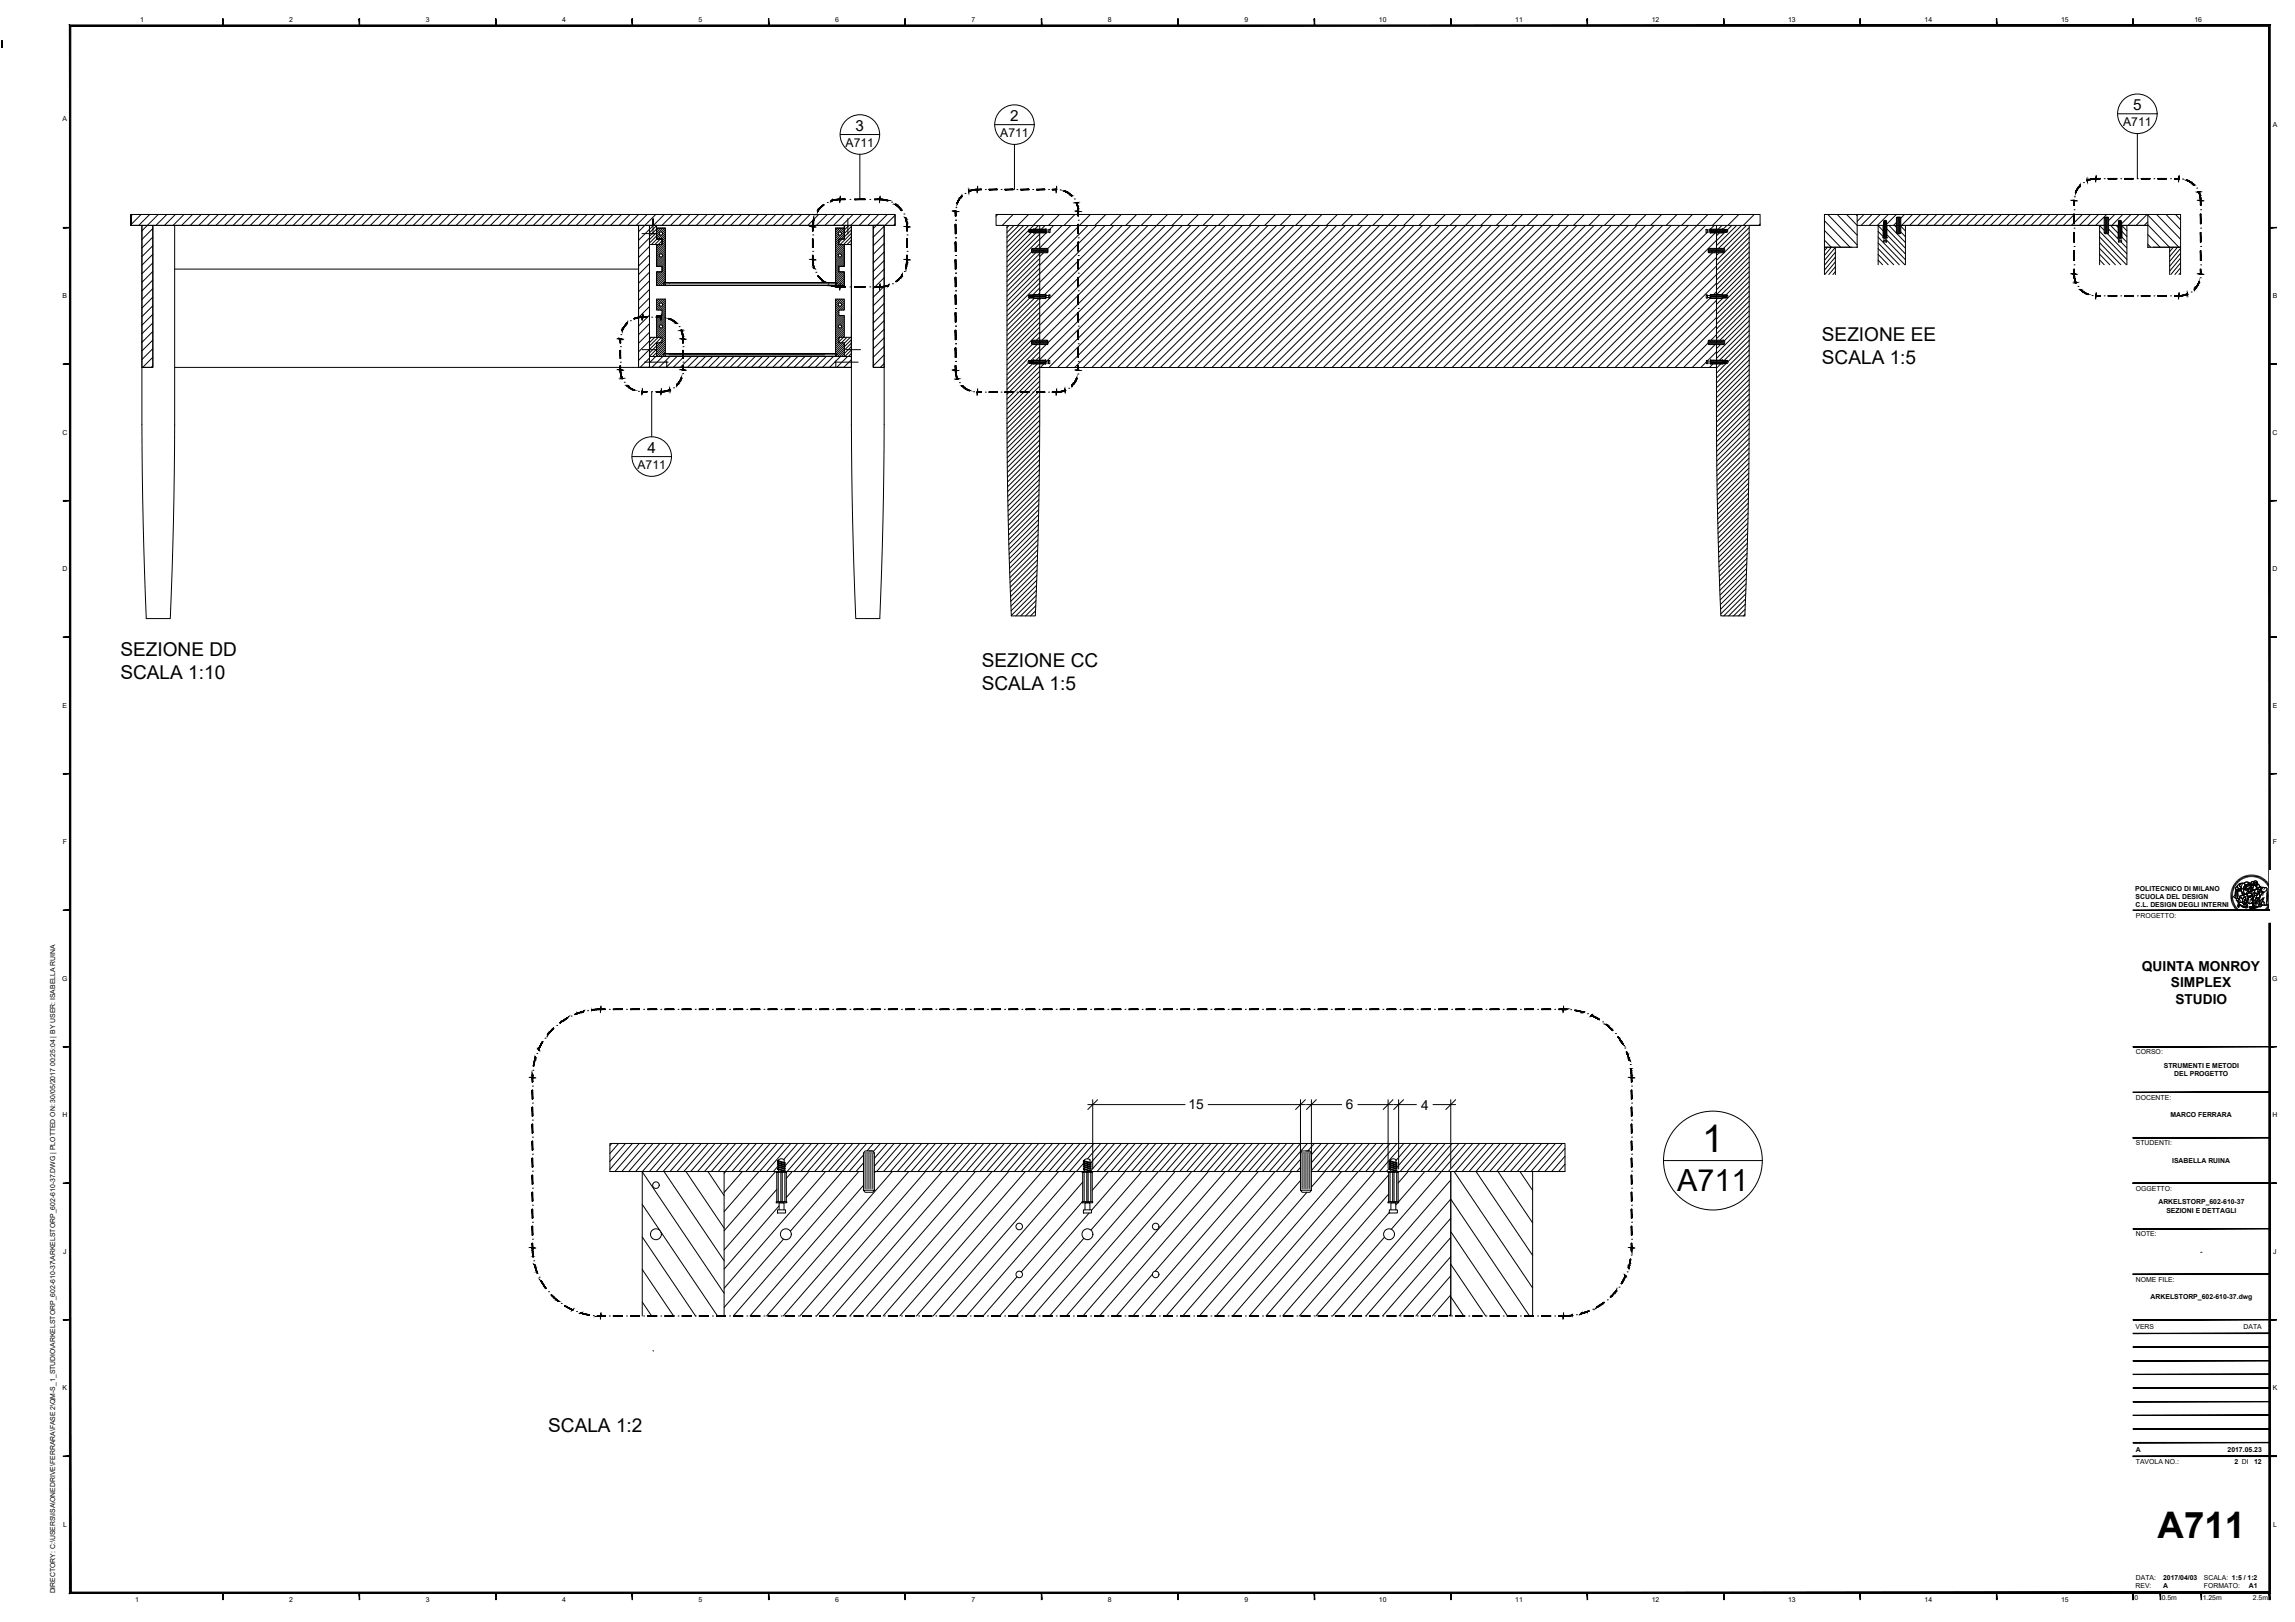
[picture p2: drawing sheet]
<svg xmlns="http://www.w3.org/2000/svg" width="841mm" height="594mm" viewBox="0 0 841 594" stroke-linecap="round" stroke-linejoin="round" font-family="sans-serif">
<defs><g id="words">
<text font-size="14" x="623.8" y="421.9">1</text>
<text font-size="13.4" x="790.7" y="563.2">A711</text>
<text font-size="11.2" x="614.7" y="436.1">A711</text>
<g font-size="7">
<text x="667.7" y="124.8">SEZIONE EE</text>
<text x="667.7" y="133.2">SCALA 1:5</text>
<text x="44.1" y="240.2">SEZIONE DD</text>
<text x="359.8" y="244.3">SEZIONE CC</text>
<text x="44.1" y="248.6">SCALA 1:10</text>
<text x="359.8" y="252.7">SCALA 1:5</text>
<text x="200.9" y="524.4">SCALA 1:2</text>
</g>
<g font-size="5.6">
<text x="781.7" y="40.4">5</text>
<text x="370.2" y="44.4">2</text>
<text x="313.5" y="48">3</text>
<text x="237.3" y="166">4</text>
</g>
<g font-size="5">
<text x="784.9" y="355.5">QUINTA MONROY</text>
<text x="795.6" y="361.6">SIMPLEX</text>
<text x="797.2" y="367.6">STUDIO</text>
<text x="435.5" y="406.3">15</text>
<text x="493.2" y="406.3">6</text>
<text x="520.8" y="406.4">4</text>
</g>
<g font-size="4.5">
<text x="778" y="46.1">A711</text>
<text x="309.9" y="53.7">A711</text>
<text x="366.5" y="50.1">A711</text>
<text x="233.6" y="171.6">A711</text>
</g>
<g font-size="2.5">
<text x="51.3" y="8.2">1</text>
<text x="106" y="8.2">2</text>
<text x="156" y="8.2">3</text>
<text x="206" y="8.2">4</text>
<text x="256" y="8.2">5</text>
<text x="306" y="8.2">6</text>
<text x="356" y="8.2">7</text>
<text x="406" y="8.2">8</text>
<text x="456" y="8.2">9</text>
<text x="505.3" y="8.2">10</text>
<text x="555.3" y="8.2">11</text>
<text x="605.3" y="8.2">12</text>
<text x="655.3" y="8.2">13</text>
<text x="705.3" y="8.2">14</text>
<text x="755.3" y="8.2">15</text>
<text x="804.2" y="8.2">16</text>
<text x="23" y="44.3">A</text>
<text x="832.8" y="46.6">A</text>
<text x="23" y="109.3">B</text>
<text x="832.8" y="109.3">B</text>
<text x="22.9" y="159.3">C</text>
<text x="832.8" y="159.3">C</text>
<text x="22.9" y="209.3">D</text>
<text x="832.8" y="209.3">D</text>
<text x="23" y="259.3">E</text>
<text x="832.8" y="259.3">E</text>
<text x="23" y="309.3">F</text>
<text x="832.9" y="309.3">F</text>
<text x="782.5" y="326.3">POLITECNICO DI MILANO</text>
<text x="782.6" y="329.3">SCUOLA DEL DESIGN</text>
<text x="782.6" y="332.4">C.L. DESIGN DEGLI INTERNI</text>
<text x="782.7" y="336.2">PROGETTO:</text>
<text x="22.8" y="359.3">G</text>
<text x="832.7" y="359.3">G</text>
<text x="782.7" y="386.2">CORSO:</text>
<text x="793" y="391.1">STRUMENTI E METODI</text>
<text x="796.7" y="394.1">DEL PROGETTO</text>
<text x="782.7" y="402.8">DOCENTE:</text>
<text x="22.9" y="409.3">H</text>
<text x="795.4" y="409.3">MARCO FERRARA</text>
<text x="832.8" y="409.3">H</text>
<text x="782.7" y="419.5">STUDENTI:</text>
<text x="796" y="425.9">ISABELLA RUINA</text>
<text x="782.7" y="436.2">OGGETTO:</text>
<text x="791" y="441.1">ARKELSTORP_602-610-37</text>
<text x="793.9" y="444.1">SEZIONI E DETTAGLI</text>
<text x="782.7" y="452.8">NOTE:</text>
<text x="23.2" y="459.3">J</text>
<text x="806.2" y="459.3">-</text>
<text x="833.1" y="459.3">J</text>
<text x="782.7" y="469.5">NOME FILE:</text>
<text x="788.1" y="475.7">ARKELSTORP_602-610-37.dwg</text>
<text x="782.6" y="486.8">VERS</text>
<text x="822.2" y="486.8">DATA</text>
<text x="23" y="509.3">K</text>
<text x="832.8" y="509.3">K</text>
<text x="782.7" y="531.8">A</text>
<text x="816.3" y="531.8">2017.05.23</text>
<text x="782.7" y="536.3">TAVOLA NO.:</text>
<text x="818.9" y="536.3">2 DI</text>
<text x="826" y="536.3">12</text>
<text x="23.1" y="559.3">L</text>
<text x="833" y="559.3">L</text>
<text x="782.6" y="581.7">REV:</text>
<text x="782.7" y="578.8">DATA:</text>
<text x="792.7" y="581.8">A</text>
<text x="792.7" y="578.7">2017/04/03</text>
<text x="807.6" y="578.8">SCALA: 1:5 / 1:2</text>
<text x="807.6" y="581.8">FORMATO:</text>
<text x="824.1" y="581.8">A1</text>
<text x="20.2" y="583.6" transform="rotate(-90 20.2 583.6)">DIRECTORY: C:\USERS\ISA\ONEDRIVE\FERRARA\FASE 2\QM-S_1_STUDIO\ARKELSTORP_602-610-37\ARKELSTORP_602-610-37.DWG | PLOTTED ON: 30/05/2017 00:25:04 | BY USER: ISABELLA RUINA</text>
<text x="49.5" y="586.8">1</text>
<text x="106" y="586.8">2</text>
<text x="156" y="586.8">3</text>
<text x="206" y="586.8">4</text>
<text x="256" y="586.8">5</text>
<text x="306" y="586.8">6</text>
<text x="356" y="586.8">7</text>
<text x="406" y="586.8">8</text>
<text x="456" y="586.8">9</text>
<text x="505.3" y="586.8">10</text>
<text x="555.3" y="586.8">11</text>
<text x="605.3" y="586.8">12</text>
<text x="655.3" y="586.8">13</text>
<text x="705.3" y="586.8">14</text>
<text x="755.3" y="586.8">15</text>
<text x="782.2" y="585.9">0</text>
<text x="792.2" y="585.9">0.5m</text>
<text x="807.2" y="585.9">1.25m</text>
<text x="825.6" y="585.9">2.5m</text>
</g>
</g></defs>
<!-- layer: ALTRE LINEE -->
<g fill="none" stroke="#000" stroke-width=".37">
<path d="M48 78.6v4v-4h280v4h-280zM48.6 78.6l-.6 .5M51.7 78.6l-3.7 3.7M54.8 78.6l-4 4M58 78.6l-6 6M61.1 78.6l-4 4M64.3 78.6l-4 4M67.4 78.6l-4 4M70.6 78.6l-4 4M73.7 78.6l-4 4M76.9 78.6l-4 4M80 78.6l-4 4"/>
<path d="M83.1 78.6l-4 4M86.3 78.6l-4 4M89.4 78.6l-4 4M92.6 78.6l-4 4M95.7 78.6l-4 4M98.9 78.6l-4 4M102 78.6l-4 4M105.1 78.6l-4 4M108.3 78.6l-4 4M111.4 78.6l-4 4M114.6 78.6l-4 4M117.7 78.6l-4 4"/>
<path d="M120.9 78.6l-4 4M124 78.6l-4 4M127.1 78.6l-4 4M130.3 78.6l-4 4M133.4 78.6l-4 4M136.6 78.6l-4 4M139.7 78.6l-4 4M142.9 78.6l-4 4M146 78.6l-4 4M149.1 78.6l-4 4M152.3 78.6l-4 4M155.4 78.6l-4 4"/>
<path d="M158.6 78.6l-4 4M161.7 78.6l-4 4M164.9 78.6l-4 4M168 78.6l-4 4M171.2 78.6l-4.1 4M174.3 78.6l-4 4M177.4 78.6l-4 4M180.6 78.6l-4 4M183.7 78.6l-4 4M186.9 78.6l-4 4M190 78.6l-4 4M193.2 78.6l-4 4"/>
<path d="M196.3 78.6l-4 4M199.4 78.6l-4 4M202.6 78.6l-4 4M205.7 78.6l-4 4M208.9 78.6l-4 4M212 78.6l-4 4M215.2 78.6l-4 4M218.3 78.6l-4 4M221.4 78.6l-4 4M224.6 78.6l-4 4M227.7 78.6l-4 4M230.9 78.6l-4 4"/>
<path d="M234 78.6l-4 4M237.2 78.6l-4 4M240.3 78.6l-6.3 6.3M243.4 78.6l-9.4 9.4M246.6 78.6l-4 4M249.7 78.6l-4 4M252.9 78.6l-4 4M256 78.6l-4 4M259.2 78.6l-4 4M262.3 78.6l-4 4M265.4 78.6l-4 4M268.6 78.6l-4 4"/>
<path d="M271.7 78.6l-4 4M274.9 78.6l-4 4M278 78.6l-4 4M281.2 78.6l-4 4M284.3 78.6l-4 4M287.4 78.6l-4 4M290.6 78.6l-4 4M293.7 78.6l-4 4M296.9 78.6l-4 4M300 78.6l-4 4M303.2 78.6l-4 4M306.3 78.6l-4 4"/>
<path d="M309.4 78.6l-4 4M312.6 78.6l-4 4M315.7 78.6l-4 4M318.9 78.6l-4 4M322 78.6l-4 4M325.2 78.6l-5.2 5.1M328 78.9l-3.7 3.7M365.6 78.6l-.6 .6M371.3 78.6l-4 4M376.9 78.6l-4 4M382.6 78.6l-4 4M388.3 78.6l-4.1 4"/>
<path d="M393.9 78.6l-4 4M399.6 78.6l-18.6 18.5M405.2 78.6l-4 4M410.9 78.6l-4 4M416.5 78.6l-4 4M422.2 78.6l-4 4M427.9 78.6l-46.1 46M433.5 78.6l-4 4M439.2 78.6l-4 4M444.8 78.6l-4 4M450.5 78.6l-4 4M456.1 78.6l-56 56"/>
<path d="M461.8 78.6l-4 4M467.5 78.6l-4.1 4M473.1 78.6l-4 4M478.8 78.6l-4 4M484.4 78.6l-56 56M490.1 78.6l-4 4M495.8 78.6l-4.1 4M501.4 78.6l-4 4M507.1 78.6l-4 4M512.7 78.6l-56 56M518.4 78.6l-4 4M524 78.6l-4 4"/>
<path d="M529.7 78.6l-4 4M535.4 78.6l-4.1 4M541 78.6l-56 56M546.7 78.6l-4 4M552.3 78.6l-4 4M558 78.6l-4 4M563.6 78.6l-4 4M569.3 78.6l-56 56M575 78.6l-4.1 4M580.6 78.6l-4 4M586.3 78.6l-4 4M591.9 78.6l-4 4"/>
<path d="M597.6 78.6l-56 56M603.2 78.6l-4 4M608.9 78.6l-4 4M614.6 78.6l-4 4M620.2 78.6l-4 4M625.9 78.6l-56.1 56M631.5 78.6l-4 4M637.2 78.6l-4 4M642.8 78.6l-4 4M669.8 78.6l10.8 11.1M673.3 78.6l7.3 7.5M676.7 78.6l3.9 4"/>
<path d="M680.2 78.6l.4 .4M683.1 78.6l-2.5 2.5M686 78.6l-4 4M689 78.6l-4 4M692 78.6l-4 4M694.9 78.6l-3.5 3.5M697.9 78.6l-1.3 1.3M700.9 78.6l-4 4M703.8 78.6l-4 4M706.8 78.6l-4 4M709.7 78.6l-4 4M712.7 78.6l-4 4"/>
<path d="M715.7 78.6l-4 4M718.6 78.6l-4 4M721.6 78.6l-4 4M724.6 78.6l-4 4M727.5 78.6l-4 4M730.5 78.6l-4 4M733.5 78.6l-4 4M736.4 78.6l-4 4M739.4 78.6l-4 4M742.4 78.6l-4 4M745.3 78.6l-4 4M748.3 78.6l-4 4"/>
<path d="M751.2 78.6l-4 4M754.2 78.6l-4 4M757.2 78.6l-4 4M760.1 78.6l-4 4M763.1 78.6l-4 4M766.1 78.6l-4 4M769 78.6l-4 4M772 78.6l-4 4M775 78.6l-2.3 2.2M777.9 78.6l-4 4M780.9 78.6l-3.5 3.5M783.8 78.6l-4 4"/>
<path d="M786.8 78.6l-4 4M787.1 78.8l11.4 11.8M790.3 78.6l8.8 9M793.8 78.6l5.3 5.5M797.2 78.6l1.9 1.9M52 82.6v73a1833.1 1833.1 0 0 0 1.6 71h8.8a1778.4 1778.4 0 0 0 1.6-71v-73M56 82.6v52h-4M56 83.7l-4 4M56 86.8l-4 4M56 90l-4 4M56 93.1l-4 4M56 96.3l-4 4"/>
<path d="M56 99.4l-4 4M64 98.6h170M234 82.6v52M238 87.1l-4 4M238 90.3l-4 4M238 93.4l-4 4M238 96.6l-4 4M238 99.7l-4 4M238.2 82.6l-.2 .1M240.6 85.2l-2.6 2.6M240.6 89.6h.1M240.6 82.7l-2.6 2.6"/>
<path d="M240.6 83.9l-2.6 2.6M240.6 86.4l-2.6 2.6M240.7 83.6h-.1M240.7 87.6l-2 2M241.1 99.6l-.5 .4M241.4 89.6l-.8 .7M241.4 83.6l-.8 .7M241.6 85.6l-1 1M241.7 93.7l-1.1 1.1M241.8 99.6l-1.2 1.1M241.9 86.1l-1.3 1.2M242 87.6l-2 2"/>
<path d="M242 94.1l-1.4 1.4M242.1 89.6l-1.5 1.5M242.1 83.6l-1.5 1.5M242.5 99.6l-1.9 1.9M242.6 88.2l-1.4 1.4M242.6 89.5l-.1 .1M242.9 83.6l-2.3 2.2M243.6 83.6l-1.4 1.4M243.8 90.8l-3.2 3.2M243.8 84.1l-1.1 1.1M243.8 84.9l-2.7 2.7M243.8 85.6l-1.9 2"/>
<path d="M243.8 86.3l-1.2 1.3M243.8 87.1l-1.2 1.2M243.8 87.8l-1.2 1.3M243.8 88.6l-3.2 3.2M243.8 89.3l-3.2 3.2M243.8 90.1l-3.2 3.2M243.8 91.6l-1.4 1.4M243.8 92.3l-1 1.1M243.8 93.1l-3.2 3.2M243.8 93.8l-3.2 3.2M243.8 94.5l-3 3.1M243.8 95.3l-2.2 2.3"/>
<path d="M243.8 96l-1.5 1.6M243.8 96.8l-1.2 1.2M243.8 97.5l-1.2 1.2M243.8 98.3l-1.2 1.2M243.8 99l-3.2 3.2M243.8 99.8l-3.2 3.2M306.2 83.6h.1M307 83.6l-.8 .8M307.2 85.6l-1 1M307.3 93.7l-1.1 1.1M307.4 99.5l-1.2 1.3M307.4 88.4l-1.2 1.2"/>
<path d="M307.4 89.1l-1.2 1.2M307.4 98.1l-1.2 1.2M307.4 98.8l-1.2 1.2M307.5 86.1l-1.3 1.2M307.6 94.1l-1.4 1.4M307.7 89.6l-1.5 1.5M307.7 83.6l-1.5 1.5M308.1 99.6l-1.9 1.9M308.4 89.6l-2.2 2.2M308.5 83.6l-2.3 2.2M308.6 87.6l-1.2 1.2M308.9 99.6l-2.7 2.7"/>
<path d="M309.2 83.6l-1.4 1.4M309.4 97.5v.1M309.4 84.1l-1.1 1.1M309.4 84.9l-3.2 3.2M309.4 85.6l-3.2 3.2M309.4 86.4l-1.2 1.2M309.4 87.1l-.5 .5M309.4 90.1l-3.2 3.2M309.4 90.8l-3.2 3.3M309.4 91.6l-1.4 1.4M309.4 92.3l-1.1 1.1M309.4 93.1l-3.2 3.2"/>
<path d="M309.4 93.8l-3.2 3.2M309.4 94.6l-3.2 3.2M309.4 95.3l-3.2 3.2M309.4 96.1l-1.5 1.5M309.4 96.8l-.8 .8M309.4 99.8l-3.2 3.2M309.8 82.6l-.4 .4M311.1 82.6l-1.7 1.7M312 82.6v73a1833.1 1833.1 0 0 0 1.6 71h8.8a1778.4 1778.4 0 0 0 1.6-71v-73h-4v52h4M312 85.4l-4.1 4.2M312 82.9l-2.6 2.6M312 84.2l-2.6 2.6"/>
<path d="M312 86.7l-5.8 5.9M312 87.9l-1.6 1.7M312 89.2l-.4 .4M324 82.9l-4 4M324 86l-4 4M324 89.2l-4 3.9M324 92.3l-4 4M324 95.4l-4 4M324 98.6l-4 4M328 82l-.6 .6M369.8 82.6l-.8 .8M371.6 82.6l-2.6 2.5"/>
<path d="M373.4 82.6l-4.4 4.3M375.2 82.6l-6.2 6.1M376.9 84.4l-7.9 7.9M377 82.6l-8 7.9M378 92.3l-9 9M378 85.1l-9 9M378.1 85h.1M378.5 84.7l-.2 .1M378.8 82.6l-1.5 1.5M379.5 92.6l-10.5 10.5M379.6 85.3l-10.6 10.6M380.6 82.6l-1.3 1.2"/>
<path d="M381 85.7l-12 12M381 87.5l-12 12M381 89.3l-1.7 1.7M381 92.9l-12 12M381 94.7l-12 12M381 96.5l-12 12M381 98.3l-12 12M382.4 92.6l-1.4 1.4M383 82.6l-1.4 1.3M383.7 85l-2.7 2.7M386.1 82.6l-1.4 1.4M389.3 82.6l-8.3 8.2"/>
<path d="M392.4 82.6l-8.5 8.5M398.7 82.6l-17.7 17.7M401.8 82.6l-20.8 20.8M405 82.6l-24 23.9M408.1 82.6l-25.3 25.3M411.3 82.6l-26.5 26.5M414.4 82.6l-33.4 33.4M417.6 82.6l-36.6 36.5M420.7 82.6l-39.7 39.7M427 82.6l-42.9 42.9M430.1 82.6l-49.1 49.1M433.3 82.6l-50.1 50"/>
<path d="M436.4 82.6l-52 52M439.6 82.6l-52.1 52M442.7 82.6l-52 52M445.8 82.6l-52 52M449 82.6l-52 52M455.3 82.6l-52 52M458.4 82.6l-52 52M461.6 82.6l-52 52M464.7 82.6l-52 52M467.8 82.6l-52 52M471 82.6l-52 52M474.1 82.6l-52 52"/>
<path d="M477.3 82.6l-52 52M483.6 82.6l-52 52M486.7 82.6l-52 52M489.8 82.6l-52 52M493 82.6l-52 52M496.1 82.6l-52 52M499.3 82.6l-52 52M502.4 82.6l-52 52M505.6 82.6l-52 52M511.8 82.6l-52 52M515 82.6l-52 52M518.1 82.6l-52 52"/>
<path d="M521.3 82.6l-52 52M524.4 82.6l-52 52M527.6 82.6l-52 52M530.7 82.6l-52 52M533.9 82.6l-52.1 52M540.1 82.6l-52 52M543.3 82.6l-52 52M546.4 82.6l-52 52M549.6 82.6l-52 52M552.7 82.6l-52 52M555.9 82.6l-52.1 52M559 82.6l-52 52"/>
<path d="M562.2 82.6l-52.1 52M568.4 82.6l-52 52M571.6 82.6l-52 52M574.7 82.6l-52 52M577.9 82.6l-52.1 52M581 82.6l-52 52M584.2 82.6l-52.1 52M587.3 82.6l-52 52M590.4 82.6l-52 52M596.7 82.6l-52 52M599.9 82.6l-52.1 52M603 82.6l-52 52"/>
<path d="M606.2 82.6l-52.1 52M609.3 82.6l-52 52M612.4 82.6l-52 52M615.6 82.6l-52 52M618.7 82.6l-52 52M625 82.6l-52 52M625.5 85.2l-49.4 49.4M625.7 85v.1M626.7 84l-.2 .3M627.6 92.6l-42 42M628.2 82.6l-1.3 1.2M628.6 85.3l-49.3 49.3"/>
<path d="M629 88l-46.6 46.6M629 94.3l-40.3 40.3M629 97.4l-37.2 37.2M629.2 82.6l-.2 .2M630 92.6l-1 1M630.1 85.3l-1.1 1.1M631 82.6l-1.3 1.3M632.2 85l-3.2 3.2M632.8 82.6l-1.5 1.5M634.6 82.6l-1.6 1.6M636.4 82.6l-7.4 7.4M638.2 82.6l-8.4 8.4"/>
<path d="M640 82.6l-8.4 8.4M641 83.4l-12 12M641 85.1l-12 12M641 86.9l-12 12M641 88.7l-12 12M641 90.5l-12 12M641 92.3l-12 12M641 94.1l-12 12M641 95.9l-11.9 12M641 97.7l-10.1 10.2M641 99.5l-8.6 8.7M645 82.1l-.5 .5"/>
<path d="M668.6 80.8l9.4 9.8M668.6 84.4l5.9 6.2M668.6 88l2.5 2.6M688.3 82.7l1.7 1.8M688.3 84.8l1.7 1.8M688.3 86.9l9.7 10.1M688.3 89l7.7 8M688.3 91.1l5.7 5.9M688.3 93.2l3.6 3.8M688.3 95.3l1.6 1.7M691.1 87.7l7.2 7.4M691.5 86l6.8 7"/>
<path d="M691.5 83.9l6.8 7M692.2 82.6l6.1 6.2M694.3 82.6l.7 .7M695 81.5l-1.1 1.1M696.6 82.8l1.7 1.8M696.6 84.9l1.7 1.8M769.4 82.6l1.7 1.8M769.4 84.7l10 10.3M769.4 86.8l9.8 10.2M769.4 88.9l7.8 8.1M769.4 91l5.8 6M769.4 93.1l3.8 3.9"/>
<path d="M769.4 95.2l1.7 1.8M771.1 82.4l-.2 .2M772 85.3l7.4 7.6M772.7 83.9l3.8 4M773.4 82.6l2.8 2.8M775.5 82.6l.7 .7M777.3 88.6l2.1 2.2M777.6 82.7l1.8 1.8M777.6 84.8l1.8 1.8M777.6 86.9l1.8 1.8M787.1 81.2l-1.3 1.4M787.1 82.3l7.9 8.3"/>
<path d="M787.1 85.9l4.5 4.7M787.1 89.5l1 1.1M796.5 90.6l-1.4 1.6M797.9 90.6l-2.8 3.4M799.1 99.9l-.6 .7M799.1 98.1l-2.1 2.5M799.1 96.3l-3.6 4.3M799.1 94.5l-4 4.8M799.1 92.7l-4 4.8M799.1 91l-4 4.7M56 102.6l-4 4M56 105.7l-4 4"/>
<path d="M56 108.8l-4 4M56 112l-4 4M56 115.1l-4 4M56 118.3l-4 4M238 102.9l-4 4M238 106l-4 4M238 109.1l-4 4M238 112.3l-4 4M238 115.4l-4 4M238 118.6l-4 4M240.7 115.6l-.1 .1M240.7 109.6l-.1 .1"/>
<path d="M241.4 115.6l-.8 .8M241.5 109.6l-.9 .8M241.6 111.7l-1 1M241.7 119.8l-1.1 1.1M241.9 112.1l-1.3 1.3M242.2 115.6l-1.6 1.5M242.2 109.6l-1.6 1.6M243 109.6l-2.4 2.3M243.4 104l-.6 .6M243.7 109.6l-1.4 1.4M243.8 114.7l-3.2 3.2M243.8 115.4l-3.2 3.2"/>
<path d="M243.8 116.2l-3.2 3.2M243.8 100.5l-3.2 3.2M243.8 101.3l-3.2 3.2M243.8 102l-2.5 2.6M243.8 102.8l-1.8 1.8M243.8 104.2l-.3 .4M243.8 110.2l-1.1 1.1M243.8 110.9l-2.6 2.7M243.8 111.7l-1.8 1.9M243.8 112.4l-1.2 1.3M243.8 113.2l-1.2 1.2M243.8 113.9l-1.2 1.2"/>
<path d="M243.8 116.9l-3.2 3.2M243.8 117.7l-1.3 1.3M243.8 118.4l-1 1M243.8 119.1l-3.2 3.3M243.8 119.9l-3.2 3.2M306.3 109.6l-.1 .1M307.1 109.6l-.9 .8M307.2 111.7l-1 1M307.3 119.8l-1.1 1.1M307.4 115.2l-1.2 1.2M307.4 113.7l-1.2 1.2M307.4 114.4l-1.2 1.3"/>
<path d="M307.5 112.1l-1.3 1.3M307.8 115.6l-1.6 1.6M307.8 109.6l-1.6 1.6M308.5 115.6l-2.3 2.3M308.6 109.6l-2.4 2.3M309.3 115.6l-3.1 3M309.3 109.6l-1.4 1.4M309.4 113.2l-.4 .4M309.4 100.5l-2.9 3M309.4 101.3l-3.2 3.2M309.4 102l-2.5 2.6M309.4 102.8l-1.8 1.8"/>
<path d="M309.4 103.5l-1 1.1M309.4 104.3l-.3 .3M309.4 110.2l-1.1 1.1M309.4 111l-3.2 3.2M309.4 111.7l-1.9 1.9M309.4 112.4l-1.1 1.2M309.4 116.2l-3.2 3.2M309.4 116.9l-3.2 3.2M309.4 117.7l-1.4 1.3M309.4 118.4l-1 1.1M309.4 119.2l-3.2 3.2M309.4 119.9l-3.2 3.2"/>
<path d="M324 101.7l-4 4M324 104.9l-4 4M324 108l-4 4M324 111.1l-4 4M324 114.3l-4 4M324 117.4l-4 4M377.4 109.1l-8.4 8.4M378.3 108.2l-.2 .1M379 109.3l-10 10M380.8 109.3l-11.8 11.8M381 100.1l-12 12M381 101.9l-12 12"/>
<path d="M381 103.7l-12 12M381 105.5l-2.6 2.6M381 107.3l-.6 .6M381 110.9l-12 12M381 112.7l-12 12M381 114.5l-12 12M381 116.3l-12 12M381 118l-12 12M381 119.8l-12 12M381.3 109.4l-.3 .3M384.6 109.2l-3.6 3.6M626.8 109.1l-25.5 25.5"/>
<path d="M629 100.6l-34 34M629 103.7l-30.9 30.9M629 106.9l-1.1 1M629 110l-24.6 24.6M629 113.1l-21.4 21.5M629 116.3l-18.3 18.3M629 119.4l-15.1 15.2M629.4 109.3l-.4 .4M631.2 109.3l-2.2 2.2M631.4 109.2h-.1M631.8 108.8l-.3 .2M641 101.3l-12 12"/>
<path d="M641 103.1l-12 12M641 104.9l-12 12M641 106.7l-12 12M641 108.5l-12 12M641 110.3l-12 12M641 112.1l-12 12M641 113.9l-10.7 10.7M641 115.7l-9.1 9.1M641 117.5l-12 12M641 119.3l-12 12M56 121.4l-4 4M56 124.6l-4 4"/>
<path d="M56 127.7l-4 4M56 130.8l-3.7 3.8M56 134l-.6 .6M64 134.6h168M238 121.7l-4 4M238 124.9l-4 4M238 131.1l-3.4 3.5M238 134.3l-.3 .3M238.7 123.6l-.7 .6M239.9 123.6l-1.9 1.9M240.3 130.6l-2.3 2.2M240.6 127.9l-2.6 2.6"/>
<path d="M240.6 126.7l-2.6 2.6M240.6 129.2l-1.4 1.4M240.6 130.4l-.1 .2M241.1 125.6l-.5 .5M241.2 123.6l-3.2 3.1M241.9 125.6l-1.3 1.2M242.1 120.1l-1.5 1.5M242.6 124.7l-.9 .9M243.4 130l-4.5 4.6M243.8 122.1l-9.8 9.9M243.8 120.6l-2.9 3M243.8 121.4l-2.2 2.2"/>
<path d="M243.8 122.9l-1.2 1.2M243.8 123.6l-1.2 1.2M243.8 124.4l-3.2 3.2M243.8 125.1l-3.2 3.2M243.8 125.9l-3.2 3.2M243.8 126.6l-3.2 3.2M243.8 127.3l-3.2 3.3M243.8 128.1l-2.5 2.5M243.8 128.8l-1.7 1.8M243.8 130.3l-.2 .3M245.5 130.6l-4 4M248.1 130.6l-4 4"/>
<path d="M250.7 130.6l-4 4M253.3 130.6l-4 4M255.9 130.6l-4 4M258.5 130.6l-4 4M261.1 130.6l-4 4M263.7 130.6l-4 4M266.3 130.6l-4 4M268.9 130.6l-4 4M271.5 130.6l-4 4M274.1 130.6l-4 4M276.8 130.6l-4 4M279.4 130.6l-4 4"/>
<path d="M282 130.6l-4 4M284.6 130.6l-4 4M287.2 130.6l-4 4M289.8 130.6l-4 4M292.4 130.6l-4 4M295 130.6l-4 4M297.6 130.6l-4 4M300.2 130.6l-4 4M302.8 130.6l-4 4M305.4 130.6l-4 4M307.4 124.1l-1.2 1.3M307.4 124.9l-1.2 1.2"/>
<path d="M307.5 125.6l-1.3 1.2M307.7 120.1l-1.5 1.5M307.8 123.6l-.4 .4M308 130.6l-4 4M308.2 125.6l-2 2M309 125.6l-2.8 2.7M309.1 123.6l-1.7 1.6M309.4 120.6l-3.2 3.3M309.4 121.4l-3.2 3.2M309.4 122.1l-1.4 1.5M309.4 122.9l-.7 .7M309.4 125.9l-3.2 3.2"/>
<path d="M309.4 126.6l-2.9 2.9M309.4 127.4l-3.2 3.2M309.4 128.1l-2.5 2.5M309.4 128.8l-1.7 1.8M309.4 129.6l-1 1M309.4 130.3l-.2 .3M310.3 123.6l-2 2M310.6 130.6l-4 4M311.6 123.6l-2.2 2.1M312 131.8l-2.8 2.8M312 124.4l-2.6 2.6M312 125.7l-2.6 2.6"/>
<path d="M312 126.9l-2.6 2.6M312 128.2l-2.4 2.4M312 129.4l-1.1 1.2M312 134.4l-.2 .2M324 120.6l-4 4M324 123.7l-4 4M324 126.9l-4 4M324 130l-4 4M324 133.1l-1.4 1.5M376.9 133l-7.9 7.8M378.3 126.2l-9.3 9.2M378.5 133.1l-9.5 9.5"/>
<path d="M380 126.2l-11 11M380.1 133.3l-11.1 11.1M381 121.6l-12 12M381 123.4l-1.2 1.2M381 127l-12 12M381 128.8l-3.3 3.3M381 130.6l-1.2 1.3M381 134.2l-12 12M381 136l-12 12M381 137.8l-12 12M381 139.6l-12 12M382.5 133.4l-1.2 1.2"/>
<path d="M383.4 126.2l-2.4 2.4M625.3 132.5l-2 2.1M626 125.6l-9 9M627.7 133.3l-1.3 1.3M628.5 126.2l-8.4 8.4M629 122.6l-2 2M629 128.9l-3.2 3.1M630.5 126.2l-1.5 1.5M630.6 133.3l-1.6 1.6M632.6 133.1l-3.6 3.6M641 135.4l-12 12M641 121.1l-10.8 10.8"/>
<path d="M641 122.9l-9.2 9.2M641 124.7l-7.7 7.7M641 126.5l-12 12M641 128.3l-12 11.9M641 130l-12 12M641 131.8l-12 12M641 133.6l-12 12M641 137.2l-12 12M641 139l-12 12M381 157.6l-11.9 11.9M381 159.4l-11.9 11.8M381 141.4l-12 12"/>
<path d="M381 143.2l-12 12M381 145l-12 12M381 146.8l-12 12M381 148.6l-12 12M381 150.4l-12 11.9M381 152.2l-11.9 11.9M381 154l-11.9 11.9M381 155.8l-11.9 11.9M641 158.8l-11.9 11.9M641 140.8l-12 12M641 142.6l-12 12M641 144.4l-12 12"/>
<path d="M641 146.2l-12 12M641 148l-12 12M641 149.8l-12 12M641 151.6l-11.9 12M641 153.4l-11.9 11.9M641 155.2l-11.9 11.9M641 157l-11.9 11.9M380.8 179.4l-11.3 11.3M380.8 177.5l-11.4 11.4M380.8 175.7l-11.4 11.4M380.9 173.9l-11.5 11.5M380.9 172.1l-11.6 11.5"/>
<path d="M380.9 170.2l-11.6 11.6M380.9 168.4l-11.6 11.7M380.9 166.6l-11.7 11.7M381 164.8l-11.8 11.7M381 163l-11.8 11.8M381 161.2l-11.8 11.8M640.8 178.8l-11.3 11.3M640.8 176.9l-11.4 11.4M640.8 175.1l-11.4 11.5M640.9 173.3l-11.6 11.5M640.9 171.5l-11.6 11.6M640.9 169.7l-11.6 11.6"/>
<path d="M640.9 167.8l-11.7 11.7M640.9 166l-11.7 11.8M641 164.2l-11.8 11.8M641 162.4l-11.8 11.8M641 160.6l-11.8 11.8M380.3 199.6l-10.3 10.3M380.4 197.7l-10.4 10.4M380.4 195.9l-10.5 10.5M380.5 194l-10.7 10.6M380.5 192.2l-10.7 10.7M380.6 190.3l-10.9 10.9M380.6 188.5l-10.9 10.9"/>
<path d="M380.6 186.7l-10.9 11M380.7 184.8l-11.1 11.1M380.7 183l-11.1 11.2M380.7 181.2l-11.2 11.2M640.3 199l-10.3 10.3M640.4 197.1l-10.5 10.5M640.4 195.3l-10.5 10.5M640.5 193.4l-10.7 10.7M640.5 191.6l-10.7 10.7M640.6 189.8l-10.9 10.8M640.6 187.9l-10.9 11M640.6 186.1l-11 11"/>
<path d="M640.7 184.3l-11.1 11.1M640.7 182.4l-11.2 11.2M640.8 180.6l-11.3 11.3M379.7 218.1l-7.4 7.5M379.8 216.3l-9.2 9.1M379.9 214.4l-9.4 9.3M379.9 212.5l-9.4 9.5M380 210.7l-9.6 9.6M380 208.8l-9.7 9.7M380.1 207l-9.8 9.8M380.2 205.1l-10 10M380.2 203.3l-10.1 10"/>
<path d="M380.3 201.4l-10.2 10.2M639.7 219.4l-6.2 6.2M639.7 217.5l-8 8.1M639.8 215.7l-9.2 9.2M639.9 213.8l-9.4 9.4M639.9 211.9l-9.5 9.5M640 210.1l-9.6 9.6M640.1 208.2l-9.8 9.8M640.1 206.4l-9.9 9.9M640.2 204.5l-10 10M640.2 202.7l-10.1 10.1M640.3 200.8l-10.2 10.2"/>
<path d="M379.5 223.7l-1.8 1.9M379.6 221.9l-3.7 3.7M379.6 220l-5.5 5.6M639.4 225l-.5 .6M639.5 223.1l-2.4 2.5M639.6 221.3l-4.3 4.3M224.2 418.8l-.7 .8M226.7 418.8l-3.2 3.7M229.2 418.8l-5.7 6.6M231.7 418.8l-8.2 9.5M234.3 418.8l-9 10.3M236.8 418.8l-8.9 10.3"/>
<path d="M239.3 418.8l-8.9 10.3M241.8 418.8l-8.9 10.3M244.4 418.8l-9 10.3M246.9 418.8l-8.9 10.3M249.4 418.8l-8.9 10.3M251.9 418.8l-8.9 10.3M254.5 418.8l-9 10.3M257 418.8l-8.9 10.3M259.5 418.8l-8.9 10.3M262 418.8l-8.9 10.3M264.6 418.8l-9 10.3M267.1 418.8l-8.9 10.3"/>
<path d="M269.6 418.8l-8.9 10.3M272.1 418.8l-8.9 10.3M274.7 418.8l-9 10.3M277.2 418.8l-8.9 10.3M279.7 418.8l-8.9 10.3M282.2 418.8l-8.9 10.3M284.8 418.8l-9 10.3M287.3 418.8l-9 10.3M289.8 418.8l-8.9 10.3M292.3 418.8l-5.1 5.9M294.8 418.8l-7.2 8.4M297.4 418.8l-9 10.3"/>
<path d="M299.9 418.8l-8.9 10.3M302.4 418.8l-8.9 10.3M304.9 418.8l-8.9 10.3M307.5 418.8l-9 10.3M310 418.8l-8.9 10.3M312.5 418.8l-8.9 10.3M315 418.8l-8.9 10.3M317.6 418.8l-9 10.3M320.1 418.8l-2.4 2.8M322.6 418.8l-2.6 3M325.1 418.8l-4.7 5.4M327.7 418.8l-7.3 8.3"/>
<path d="M330.2 418.8l-8.9 10.3M332.7 418.8l-8.9 10.3M335.2 418.8l-8.9 10.3M337.8 418.8l-9 10.3M340.3 418.8l-8.9 10.3M342.8 418.8l-8.9 10.3M345.3 418.8l-8.9 10.3M347.9 418.8l-9 10.3M350.4 418.8l-9 10.3M352.9 418.8l-8.9 10.3M355.4 418.8l-8.9 10.3M358 418.8l-9 10.3"/>
<path d="M360.5 418.8l-9 10.3M363 418.8l-8.9 10.3M365.5 418.8l-8.9 10.3M368.1 418.8l-9 10.3M370.6 418.8l-9 10.3M373.1 418.8l-8.9 10.3M375.6 418.8l-8.9 10.3M378.1 418.8l-8.9 10.3M380.7 418.8l-9 10.3M383.2 418.8l-8.9 10.3M385.7 418.8l-8.9 10.3M388.2 418.8l-8.9 10.3"/>
<path d="M390.8 418.8l-55 63.2M393.3 418.8l-8.9 10.3M395.8 418.8l-8.9 10.3M398.3 418.8l-8.9 10.3M398.6 404.6h35.7M400.4 402.8v25.4M400.9 418.8l-9 10.3M403.4 418.8l-4.9 5.6M405.9 418.8l-6.1 7M408.4 418.8l-8.6 10M411 418.8l-9 10.3M413.5 418.8l-8.9 10.3"/>
<path d="M416 418.8l-8.9 10.3M418.5 418.8l-8.9 10.3M421.1 418.8l-9 10.3M423.6 418.8l-8.9 10.3M426.1 418.8l-8.9 10.3M428.6 418.8l-8.9 10.3M431.2 418.8l-9 10.3M433.7 418.8l-9 10.3M436.2 418.8l-8.9 10.3M438.7 418.8l-8.9 10.3M441.2 418.8l-8.9 10.3M442.7 404.6h35.7"/>
<path d="M443.8 418.8l-9 10.3M446.3 418.8l-8.9 10.3M448.8 418.8l-8.9 10.3M451.4 418.8l-9 10.3M453.9 418.8l-9 10.3M456.4 418.8l-8.9 10.3M458.9 418.8l-8.9 10.3M461.5 418.8l-9 10.3M464 418.8l-9 10.3M466.5 418.8l-8.9 10.3M469 418.8l-8.9 10.3M471.5 418.8l-8.9 10.3"/>
<path d="M474.1 418.8l-9 10.3M476.6 402.8v25.1M476.6 418.8l-8.9 10.3M478.8 404.6h12.8M479.1 418.8l-8.9 10.3M480.6 402.8v25.1M481.6 418.8l-2.3 2.8M484.2 418.8l-3.6 4.1M486.7 418.8l-6.1 7M489.2 418.8l-8.6 9.9M491.7 418.8l-8.9 10.3M494.3 418.8l-9 10.3"/>
<path d="M496.8 418.8l-8.9 10.3M497.6 404.6h12.9M499.3 418.8l-8.9 10.3M501.8 418.8l-8.9 10.3M504.4 418.8l-9 10.3M506.9 418.8l-8.9 10.3M508.7 402.8v25.1M509.4 418.8l-8.9 10.3M510.7 404.6h8.3M511.9 418.8l-8.9 10.3M512.5 402.8v25.4M514.5 418.8l-9 10.3"/>
<path d="M517 418.8l-5.4 6.2M519.5 418.8l-7.5 8.7M522 418.8l-8.9 10.3M524.5 418.8l-8.9 10.3M525.1 404.6h8.3M527.1 418.8l-9 10.3M529.6 418.8l-8.9 10.3M531.6 402.8v25.1M532.1 418.8l-8.9 10.3M534.6 418.8l-8.9 10.3M537.2 418.8l-9 10.3M539.7 418.8l-8.9 10.3"/>
<path d="M542.2 418.8l-8.9 10.3M544.7 418.8l-8.9 10.3M547.3 418.8l-9 10.3M549.8 418.8l-8.9 10.3 20.7 30.7M552.3 418.8l-8.9 10.3M554.8 418.8l-8.9 10.3M557.4 418.8l-9 10.3M559.9 418.8l-8.9 10.3M562.4 418.8l-8.9 10.3M564.9 418.8l-8.9 10.3M567.5 418.8l-9 10.3M570 418.8l-8.9 10.3"/>
<path d="M572.5 418.8l-8.9 10.3M235.4 429.2l30 44.5M243.3 429.1l22.1 32.6M251.4 429.1l14 20.7M259.4 429.1l6 8.8M265.9 429.1l-.5 .6M272 429.1l-6.6 7.7M278.1 429.1l-12.7 14.7M284.2 429.1l-18.8 21.7M284.7 435.6l-19.3 22.2M284.9 427.4l-1.5 1.7M285.3 426.9l-.3 .3"/>
<path d="M290.1 429.4l-1.9 2.2M296.2 429.4l-8 9.2M302.3 429.4l-36.9 42.4M308.4 429.4l-18.8 21.5M314.5 429.3l-45.8 52.7M316.4 434.2l-41.6 47.8M316.4 428.8l-.2 .3M316.4 425.9l-2.7 3.2M316.4 423l-5.2 6.1M320.8 429.1l-.4 .5M326.9 429.1l-46 52.9M333 429.1l-46 52.9"/>
<path d="M339.1 429.1l-46 52.9M345.2 429.1l-46 52.9M351.3 429.1l-46 52.9M357.4 429.1l-46 52.9M363.5 429.1l-46 52.9M369.6 429.1l-46 52.9M375.7 429.1l-46 52.9M387.9 429.1l-46 52.9M394 429.1l-46 52.9M396.8 440l-.1 .1M396.8 433l-42.7 49M397.1 426.1l-2.6 3"/>
<path d="M397.4 428.6l-.4 .5M397.4 425.7l-.1 .1M399.6 426.1l-.1 .1M406 429.4l-5.7 6.6M412.1 429.4l-12.1 13.9M418.2 429.3l-18.4 21.2M424.3 429.3l-45.8 52.7M430.4 429.3l-45.8 52.7M436.5 429.3l-45.8 52.7M442.7 429.3l-45.8 52.7M448.8 429.3l-45.9 52.7M454.9 429.3l-31.6 36.3"/>
<path d="M461 429.3l-45.9 52.7M467.1 429.3l-45.9 52.7M473.2 429.3l-45.8 52.7M476.6 432.4l-43.2 49.6M476.6 427.5l-1.4 1.6M476.6 424.6l-3.9 4.5M478.9 436.7l-39.4 45.3M485.5 429.1l-4.9 5.7M491.6 429.1l-45.9 52.9M497.7 429.1l-46 52.9M503.8 429.1l-45.9 52.9M508.9 437.4l-38.9 44.6"/>
<path d="M508.9 430.3l-45 51.7M509.4 427.6l-1.4 1.5M511.9 427.6l-.3 .3M515.8 429.4l-3.4 3.9M521.9 429.3l-9.4 10.8M528.1 429.3l-18.3 20.9M531.6 432.2l-43.2 49.8M532.9 429.1l28.7 42.6M549 429.1l12.6 18.8M557 429.1l4.6 6.9M573.5 426.4l-2.3 2.7M573.5 423.5l-4.9 5.6"/>
<path d="M573.5 420.6l-7.4 8.5M235.4 453l19.5 29M235.4 441.1l6.4 9.6M242.2 451.2l20.7 30.8M285.5 441.7l-20.1 23.1M287.1 453.9l-21.7 25M396.6 440.2l-22.3 25.7M397.2 453.6l-24.8 28.4M399.1 444.3l-32.8 37.7M507.3 453.1l-25.1 28.9M509.1 444.1l-32.9 37.9M512.2 440.5l-.7 .8"/>
<path d="M531.6 453.2l-24.9 28.8M531.6 446.2l-31.1 35.8M531.6 451.1l20.9 30.9M235.4 476.9l3.4 5.1M235.4 465l11.5 17M372.7 467.7l-12.5 14.3M422.3 466.7l-13.3 15.3M531.6 474.3l-6.6 7.7M531.6 467.3l-12.8 14.7M531.6 460.3l-18.9 21.7M531.6 475l4.8 7M531.6 463l12.8 19"/>
<path d="M239.3 494.6l.2 .3M494.4 482l37.2-42.8 28.9 42.8M531.6 481.3l-.6 .7"/>
<circle cx="242.2" cy="85.6" r=".6"/>
<circle cx="242.2" cy="93.6" r=".58"/>
<circle cx="307.8" cy="85.6" r=".6"/>
<circle cx="307.8" cy="93.6" r=".58"/>
<circle cx="242.2" cy="111.6" r=".6"/>
<circle cx="242.2" cy="119.6" r=".58"/>
</g>
<!-- layer: linee sezionate -->
<g fill="none" stroke="#000" stroke-width=".37">
<path d="M365 78.6h280v4h-276M396.5 78.6h-31.5v4h4M668.6 78.6h12v12h-12zM680.6 78.6h106.5M787.1 78.6h12v12h-12zM52 82.6h272h-4v52h4v-52h4v-4h-280v4h4v52h4v-52M234 82.6v52h78h-80M238 89.6h4M240.6 97.6v-8h2v-2h-2v-4h3.2v19.9M240.6 83.6h3.2v19.9h-.6v.5h.6v.6h-3.2v-5h2v-2h-2v-8h2v-2h-2zM240.6 85.6v2M241.4 87.6h1.2"/>
<path d="M306.2 83.6h3.2v4h-2v2h2v8h-2v2h2v5h-3.2v-.6h.5v-.5h-.5zM306.2 83.6v19.9M309.4 82.6h2.6v7h-4.6v-2h2zM309.4 89.6v8h-2v2h2v5h-68.8v-5h2v-2h-2v-8h2v-2h-2v-5h-2.6v52M309.4 82.6v5M369 82.6v72a1778.4 1778.4 0 0 0 1.6 71h8.8a1778.4 1778.4 0 0 0 1.6-71v-72M645 82.6h-4v72a1778.4 1778.4 0 0 1-1.6 71h-8.8a1778.4 1778.4 0 0 1-1.6-71v-72M669.6 90.6l-1 1.2M671.1 90.6l-2.5 3M672.6 99.5l-.9 1.1M672.6 97.7l-2.4 2.9M672.6 95.9l-3.9 4.7"/>
<path d="M672.6 94.2l-4 4.7M672.6 92.4l-4 4.7M672.6 90.6l-4 4.8M672.6 90.6v10M678.6 90.6h-10v10M680.6 82.6h106.5M688.3 82.6v14.4M698.3 82.6v14.4M769.4 82.6v14.4M779.4 82.6v14.4M789 90.6h10.1v10M795.1 90.6v10"/>
<path d="M243.2 103.5h63.5v.5h-63.5M306.2 104v.6M238 123.6h4.6v2h-2v5h-2.6M238.6 130.6h73.4v-7h-4.6v2h2v5h2.6M240.6 123.6v-8h2v-2h-2v-4h3.2v19.9M240.6 125.6v2M243.8 130v.6M306.2 129.5h.5v.5h-.5M306.2 130v.6M306.2 129.5h-63v.5h63M309.4 123.6v-8h-2v-2h2v-4h-3.2v19.9M309.4 125.6v2"/>
<path d="M381 134.6h248M235.4 429.1v52.9M265.4 429.1v52.9M316.4 429.1h-92.9v-10.3h350v10.3h-92.9M320.4 429.1h156.2M531.6 429.1v52.9M561.6 429.1v52.9"/>
<circle cx="307.8" cy="111.6" r=".6"/>
<circle cx="307.8" cy="119.6" r=".58"/>
</g>
<!-- layer: viti -->
<g fill="none" stroke="#000" stroke-width=".37">
<path d="M695 79.8h1.6l-.3-.3h-1.1l-.2 .3v5.5h1.6v-5.5M771.1 79.8v5.5h1.6v-5.5l-.2-.3h-1.1l-.3 .3h1.6M235.3 85.6h5.3M239.3 82.6v-2.5v5.7M310.7 80.1v5.7M377.2 84l.4 1.2zM377.2 84.2l-.3 .5 .5 .3M377.3 84.2h.2M377.4 84l.4 1.2zM377.5 85h.2M377.6 84.2h.1M377.7 84l.4 1.2z"/>
<path d="M377.8 85h.2M377.9 84.2h.1M378 84l.4 1.2zM378.1 85h.2M378.2 84.2h.2M378.3 91l-.3 .2v1.1l.3 .3M378.3 84l.4 1.2zM378.4 85h.2M378.5 92.3h5M378.5 84.2h.3M378.5 91.2h5M378.5 91.5h5"/>
<path d="M378.5 91.8h5M378.5 92.1h5M378.7 85h.1M378.8 83.8l.1 1.6zM383.2 83.8l.1 1.6zM383.2 83.9h-4.3v.2h4.3M383.2 84.5h-4.3v.2h4.3M383.2 85.1h-4.3v.2h4.3M383.7 91v1.6l.4-.3v-1.1l-.4-.2h-5.4v1.6h5.4M384.4 84h.4v1.2h-.4zM384.4 84.3h-1.1v.7h1.1M625.2 84h.5v1.2h-.5z"/>
<path d="M625.7 84.3h1v.7h-1M626.3 91v1.6l-.3-.3v-1.1l.3-.2h5.4v1.6h-5.4M626.5 91.2h5M626.5 91.5h5M626.5 91.8h5M626.5 92.1h5M626.5 92.3h5.1M626.7 83.8l.2 1.6zM626.9 83.9h4.3v.2h-4.3M626.9 84.5h4.3v.2h-4.3M626.9 85.1h4.3v.2h-4.3M631.2 83.8l.1 1.6z"/>
<path d="M631.3 84.2h.2M631.3 85h.1M631.4 85h.2M631.6 84l-.3 1.2zM631.7 84.2h.2M631.7 91l.3 .2v1.1l-.3 .3M631.8 85h.1M631.9 84l-.3 1.2zM632 84.2h.1M632.1 85h.1M632.2 84l-.3 1.2zM632.3 84.2h.1"/>
<path d="M632.3 85h.2M632.5 84l-.3 1.2zM632.6 84.2h.1M632.8 84l-.3 1.2zM632.8 84.2l.3 .5-.5 .3M690 87l1.5 .1zM690 82.6l1.5 .1zM690.1 87v-4.3h.2v4.3M690.2 88.2h1.2v.4h-1.2zM690.2 82.4l1.2-.3zM690.2 82.1l1.2-.3zM690.2 81.8l1.2-.3z"/>
<path d="M690.2 81.6l1.2-.3zM690.2 81.3l1.2-.3zM690.4 81.4v.1M690.4 81.6v.2M690.4 81.9v.2M690.4 82.2v.2M690.4 82.5v.1M690.4 88.2v-1.1h.7v1.1M690.7 87v-4.3h.2v4.3M691.2 81l-.6-.3-.2 .5M691.2 81.1v.2M691.2 81.4v.2"/>
<path d="M691.2 81.7v.1M691.2 82v.2M691.2 82.3v.3M691.2 87v-4.3h.3v4.3M695 85.3l.2 .3h1.1l.3-.3M695.2 80v5.1M695.5 80v5.1M695.8 80v5.1M695.8 85.6h.5M696.1 80v5.1M696.3 80v5.1M771.1 85.3l.3 .3h1.1l.2-.3"/>
<path d="M771.4 80v5.1M771.4 85.6h.5M771.6 80v5.1M771.9 80v5.1M772.2 80v5.1M772.5 80v5.1M776.1 87l1.6 .1zM776.1 82.6l1.6 .1zM776.2 87v-4.3h.2v4.3M776.3 82.1l1.2 .4zM776.3 81.8l1.2 .4zM776.3 81.5l1.2 .4z"/>
<path d="M776.3 81.3l1.2 .3zM776.3 81l1.2 .4zM776.3 88.2h1.2v.4h-1.2zM776.5 80.9v.1M776.5 81.1v.2M776.5 81.4v.2M776.5 81.7v.1M776.5 82v.2M776.5 82.3v.3M776.5 80.9l.7-.1 .1 .4M776.5 88.2v-1.1h.8v1.1M776.8 87v-4.3h.2v4.3"/>
<path d="M777.3 81.4v.1M777.3 81.6v.2M777.3 81.9v.2M777.3 82.2v.2M777.3 82.5v.1M777.4 87v-4.3h.2v4.3M377.1 108l.4 1.2zM377.1 108.2l-.3 .5 .5 .3M377.2 108.2h.2M377.4 108l.4 1.2zM377.5 109h.1M377.5 108.2h.2"/>
<path d="M377.7 108l.4 1.2zM377.8 109h.1M377.8 108.2h.2M377.9 108l.4 1.2zM378 109h.2M378.1 108.2h.2M378.3 108l.4 1.2zM378.3 109h.2M378.4 108.2h.3M378.6 109h.1M378.7 107.8l.1 1.6zM383.1 107.8l.2 1.6z"/>
<path d="M383.1 107.9h-4.3v.2h4.3M383.1 108.5h-4.3v.2h4.3M383.1 109.1h-4.3v.2h4.3M384.3 108h.5v1.2h-.5zM384.3 108.3h-1v.7h1M625.3 108h.4v1.2h-.4zM625.7 108.3h1.1v.7h-1.1M626.8 107.8l.1 1.6zM626.9 107.9h4.3v.2h-4.3M626.9 108.5h4.3v.2h-4.3M626.9 109.1h4.3v.2h-4.3M631.2 107.8l.1 1.6z"/>
<path d="M631.3 108.2h.3M631.3 109h.1M631.5 109h.2M631.7 108l-.3 1.2zM631.7 108.2h.2M631.8 109h.2M632 108l-.3 1.2zM632.1 108.2h.1M632.1 109h.2M632.3 108l-.3 1.2zM632.3 108.2h.2M632.4 109h.2"/>
<path d="M632.5 108l-.2 1.2zM632.6 108.2h.2M632.8 108l-.3 1.2zM632.9 108.2l.3 .5-.5 .3M235.3 128.1h5.3M236.2 132.6h8.6M244.3 132.2v2.4M305.8 132.6h8.7M306.3 132.2v2.4M310 128.1h5.3M377 132l.4 1.2zM377 132.2l-.2 .5 .5 .3"/>
<path d="M377.2 132.2h.1M377.3 132l.4 1.2zM377.4 133h.2M377.5 132.2h.1M377.6 132l.4 1.2zM377.7 133h.1M377.7 132.2h.2M377.9 132l.4 1.2zM378 133h.1M378 132.2h.2M378.2 132l.4 1.2zM378.3 133h.2"/>
<path d="M378.3 124.6l-.3 .2v1.2l.3 .2M378.4 132.2h.2M378.5 126h5M378.5 124.8h5M378.5 125.1h5M378.5 125.4h5M378.5 125.7h5M378.6 133h.1M378.6 131.8l.1 1.6zM383 131.8l.2 1.6zM383 131.9h-4.3v.2h4.3M383 132.5h-4.3v.2h4.3"/>
<path d="M383 133.1h-4.3v.2h4.3M383.7 124.6v1.6l.4-.2v-1.2l-.4-.2h-5.4v1.6h5.4M384.2 132h.5v1.2h-.5zM384.2 132.3h-1v.7h1M625.3 132h.5v1.2h-.5zM625.8 132.3h1v.7h-1M626.3 124.6v1.6l-.3-.2v-1.2l.3-.2h5.4v1.6h-5.4M626.5 124.8h5M626.5 125.1h5M626.5 125.4h5M626.5 125.7h5M626.5 126h5.1"/>
<path d="M626.8 131.8l.2 1.6zM627 131.9h4.3v.2h-4.3M627 132.5h4.3v.2h-4.3M627 133.1h4.3v.2h-4.3M631.3 131.8l.1 1.6zM631.4 132.2h.3M631.4 133h.1M631.6 133h.2M631.7 132l-.3 1.2zM631.7 124.6l.3 .2v1.2l-.3 .2M631.8 132.2h.2M631.9 133h.2"/>
<path d="M632 132l-.3 1.2zM632.1 132.2h.2M632.2 133h.1M632.3 132l-.3 1.2zM632.4 132.2h.2M632.5 133h.1M632.6 132l-.3 1.2zM632.7 132.2h.1M632.9 132l-.3 1.2zM633 132.2l.3 .5-.6 .3M284.5 429.1h3.8v.3h-3.8zM284.9 428l2.9 .8v.2l-2.9-.7z"/>
<path d="M284.9 427.2l2.9 .8v.2l-2.9-.7zM284.9 426.5l2.9 .8v.2l-2.9-.7zM284.9 425.8l2.9 .8v.2l-2.9-.7zM284.9 425.1l2.9 .7v.3l-2.9-.7zM285.3 429.1v-4.3a1.42 1.42 0 0 1 2.1 0v4.3M316.4 435.9h4l-.6 .8h-2.8l-.6-.8v-13.6h4v13.6M316.4 422.3l.6-.7h2.8l.6 .7M317 422.7v12.7M317.7 422.7v12.7M318.4 421.6h1.3M318.4 422.7v12.7M319.1 422.7v12.7"/>
<path d="M319.8 422.7v12.7M396.6 429.1h3.8v.3h-3.8zM397 428l2.9 .8v.2l-2.9-.7zM397 427.2l2.9 .8v.2l-2.9-.7zM397 426.5l2.9 .8v.2l-2.9-.7zM397 425.8l2.9 .8v.2l-2.9-.7zM397 425.1l2.9 .7v.3l-2.9-.7zM397.4 429.1v-4.3a1.42 1.42 0 0 1 2.1 0v4.3M476.6 435.9h4l-.6 .8h-2.8l-.6-.8v-13.6h4v13.6M476.6 422.3l.6-.7h2.8l.6 .7M477.2 422.7v12.7M477.9 422.7v12.7"/>
<path d="M478.6 422.7v12.7M478.6 421.6h1.2M479.3 422.7v12.7M480 422.7v12.7M508.7 429.1h3.8v.3h-3.8zM509.1 428l2.9 .8v.2l-2.9-.7zM509.1 427.2l2.9 .8v.2l-2.9-.7zM509.1 426.5l2.9 .8v.2l-2.9-.7zM509.1 425.8l2.9 .8v.2l-2.9-.7zM509.1 425.1l2.9 .7v.3l-2.9-.7zM509.5 424.9v4.2M509.5 424.8a1.42 1.42 0 0 1 2.1 0v4.3"/>
<path d="M284.5 440.1h3.8v.4h-3.8zM284.7 440.1v-10.7h.5v10.7M284.9 443.1h3v1.2h-3zM285.5 443.1v-2.6h1.8v2.6M286.1 440.1v-10.7h.6v10.7M287.6 440.1v-10.7h.6v10.7M396.6 440.1h3.8v.4h-3.8zM396.8 440.1v-10.7h.5v10.7M397 443.1h3v1.2h-3zM397.6 443.1v-2.6h1.8v2.6M398.3 440.1v-10.7h.5v10.7M399.7 440.1v-10.7h.6v10.7"/>
<path d="M508.7 440.1h3.8v.4h-3.8zM508.9 440.1v-10.7h.5v10.7M509.1 443.1h3v1.2h-3zM509.7 443.1v-2.6h1.8v2.6M510.4 440.1v-10.7h.5v10.7M511.8 440.1v-10.7h.6v10.7"/>
<circle cx="240.4" cy="434.1" r="1.2"/>
<circle cx="240.4" cy="452.1" r="2"/>
<circle cx="288" cy="452.1" r="2"/>
<circle cx="373.5" cy="449.2" r="1.2"/>
<circle cx="398.5" cy="452.1" r="2"/>
<circle cx="423.5" cy="449.2" r="1.2"/>
<circle cx="509" cy="452.1" r="2"/>
<circle cx="373.5" cy="466.8" r="1.2"/>
<circle cx="423.5" cy="466.8" r="1.2"/>
</g>
<!-- layer: 0 -->
<path d="M306.2 82.6h2.4M402.2 402.8l-3.6 3.6M478.4 402.8l-3.6 3.6M482.4 402.8l-3.6 3.6M510.5 402.8l-3.6 3.6M514.3 402.8l-3.6 3.6M533.4 402.8l-3.6 3.6" fill="none" stroke="#000" stroke-width=".37"/>
<!-- layer: G-ANNO-GEOMETRY -->
<path d="M306.2 83.6h3.2" fill="none" stroke="#000" stroke-width=".37"/>
<!-- layer: CONTRONO SEZIONI -->
<g fill="#000" stroke="#000" stroke-width=".37">
<path d="M580.1 370.8l.2-.1zM583.1 372l.2-.2zM209.8 479.8l.1-.1zM212.7 480.9l.2-.1z"/>
<path d="M299.7 77.2v.2zM299.7 77.1v.3zM299.7 77.1v.3zM299.7 77.1l-.1 .3z"/>
<path d="M300.1 76.7l-.3 .5zM300 76.7l-.2 .5zM300 76.7l-.2 .5zM300 76.7l-.3 .5z"/>
<path d="M300.4 76.3l-.3 .5zM300.3 76.3l-.2 .5zM300.3 76.3l-.2 .5zM300.3 76.3l-.2 .4z"/>
<path d="M300.8 76l-.3 .4zM300.7 75.9l-.2 .5zM300.7 75.9l-.2 .5zM300.7 75.9l-.3 .4z"/>
<path d="M301.1 75.6l-.3 .4zM301.1 75.5l-.3 .5zM301.1 75.5l-.3 .5zM300.7 75.9l.4-.4z"/>
<path d="M301.5 75.3l-.3 .4zM301.5 75.2l-.3 .5zM301.5 75.2l-.3 .5zM301.1 75.5l.4-.3z"/>
<path d="M301.9 75l-.3 .3zM301.8 74.9l-.2 .4zM301.8 74.9l-.2 .4zM301.5 75.2l.3-.3z"/>
<path d="M304.7 73.5l-.1 .2zM304.7 73.4l-.1 .3zM304.7 73.4l-.1 .3z"/>
<path d="M304.8 73.6l.4-.2zM304.8 73.6l.4-.3zM304.7 73.5l.5-.2zM304.7 73.4l.5-.1z"/>
<path d="M305.3 73.5l.4-.2zM305.3 73.5l.4-.3zM305.2 73.4l.5-.2zM305.2 73.3l.5-.1z"/>
<path d="M305.8 73.3l.5-.1zM305.8 73.3l.4-.2zM305.7 73.3l.5-.2zM305.7 73.2l.5-.1z"/>
<path d="M306.3 73.3l.5-.2zM306.3 73.3l.5-.3zM306.3 73.2l.5-.2zM306.2 73.1l.6-.1z"/>
<path d="M306.8 73.2l.5-.1zM306.8 73.2l.5-.2zM306.8 73.1l.5-.1zM306.8 73h.5z"/>
<path d="M307.8 72.9h1.9zM307.8 73l1.9-.1zM307.8 73.1l1.9-.2zM307.8 73.1l1.9-.1z"/>
<path d="M307.3 73.1l.5-.1zM307.3 73.1l.5-.1zM307.3 73.1l.5-.1zM307.3 73h.5z"/>
<path d="M313.2 72.9h3.8zM313.2 73l3.8-.1zM313.2 73.1l3.8-.2zM313.2 73.1l3.8-.1z"/>
<path d="M320.5 72.9h1.9zM320.5 73l1.9-.1zM320.5 73.1l1.9-.2zM320.5 73.1l1.9-.1z"/>
<path d="M322.4 73.1h.5zM322.4 73.1l.5-.1zM322.4 73h.5zM322.4 73h.5z"/>
<path d="M322.9 73.1h.5zM322.9 73.1l.6-.1zM322.9 73.1l.6-.1zM322.9 73h.6z"/>
<path d="M323.4 73.2h.6zM323.4 73.2l.6-.1zM323.4 73.1h.6zM323.5 73l.5 .1z"/>
<path d="M324 73.3h.5zM324 73.3l.5-.1zM324 73.2h.5zM324 73.1l.5 .1z"/>
<path d="M324.4 73.3l.6 .1zM324.4 73.3h.6zM324.5 73.3h.5zM324.5 73.2l.5 .1z"/>
<path d="M325 73.5h.3zM325 73.5l.4-.1zM325 73.4h.4zM325 73.3l.4 .1z"/>
<path d="M328 74.9h.3zM328 74.9h.3zM328.1 74.8l.2 .1zM328.1 74.7l.2 .2z"/>
<path d="M328.2 75l.5 .3zM328.2 75l.5 .2zM328.3 74.9l.4 .3zM328.3 74.9l.4 .3z"/>
<path d="M328.6 75.3l.5 .3zM328.6 75.3l.5 .2zM328.7 75.3l.4 .2zM328.7 75.2l.4 .3z"/>
<path d="M329 75.7l.5 .3zM329 75.7l.5 .2zM329.1 75.6l.4 .3zM329.1 75.5l.4 .4z"/>
<path d="M329.4 76l.4 .3zM329.4 76l.5 .3zM329.4 76l.5 .3zM329.5 76l.4 .3z"/>
<path d="M329.8 76.4l.4 .3zM329.8 76.4l.4 .3zM329.8 76.4l.4 .3zM329.8 76.3l.4 .4z"/>
<path d="M330.1 76.8l.3 .3zM330.1 76.8l.4 .3zM330.1 76.8l.4 .3zM330.2 76.7l.3 .4z"/>
<path d="M331.8 79.8l.1 .1zM331.8 79.8l.2 .1zM331.8 79.8l.2 .1z"/>
<path d="M350.1 77.4l.1 1.7zM350.1 77.4l.2 1.7zM350.1 77.4l.2 1.7zM350.2 77.4l.1 1.7z"/>
<path d="M350.1 77.4l.1 1.7zM350.1 77.4l.2 1.7zM350.1 77.4l.2 1.7zM350.2 77.4l.1 1.7z"/>
<path d="M350.8 74.2v.4zM350.8 74.2v.4zM350.8 74.2v.4zM350.8 74.2l-.1 .4z"/>
<path d="M351 73.8l-.1 .5zM351 73.8l-.1 .5zM351 73.8l-.1 .5zM351 73.8l-.2 .4z"/>
<path d="M351.3 73.4l-.2 .5zM351.2 73.4l-.1 .5zM351.2 73.4l-.1 .5zM351.2 73.4l-.2 .4z"/>
<path d="M351.5 73l-.2 .5zM351.4 73l-.1 .5zM351.4 73l-.1 .5zM351.4 73l-.1 .4z"/>
<path d="M351.8 72.6l-.2 .5zM351.7 72.6l-.1 .5zM351.7 72.6l-.1 .5zM351.7 72.6l-.2 .4z"/>
<path d="M352.1 72.3l-.3 .4zM352 72.2l-.2 .5zM352 72.2l-.2 .5zM352 72.2l-.2 .4z"/>
<path d="M352.4 71.9l-.3 .4zM352.3 71.9l-.2 .4zM352.3 71.9l-.2 .4zM352.3 71.9l-.2 .4z"/>
<path d="M352.5 71.8l-.1 .2zM352.4 71.8v.2zM352.4 71.8v.2z"/>
<path d="M355 70.2l.4-.3zM355 70.2l.4-.4zM355 70.1l.4-.3zM355 70l.4-.2z"/>
<path d="M355.5 70l.4-.2zM355.5 70l.4-.3zM355.4 69.9l.5-.2zM355.4 69.8l.5-.1z"/>
<path d="M355.9 69.8l.4-.2zM355.9 69.8l.4-.2zM355.9 69.8l.4-.2zM355.9 69.7l.4-.1z"/>
<path d="M356.4 69.7l.4-.2zM356.4 69.7l.4-.2zM356.3 69.6l.5-.1zM356.3 69.6l.5-.1z"/>
<path d="M356.8 69.6l.4-.1zM356.8 69.6l.4-.2zM356.8 69.5l.4-.1zM356.8 69.5l.4-.1z"/>
<path d="M357.3 69.6l.4-.2zM357.3 69.6l.4-.3zM357.2 69.5l.5-.2zM357.2 69.4l.5-.1z"/>
<path d="M358.2 69.3h1.5zM358.2 69.4l1.5-.1zM358.2 69.5l1.5-.2zM358.2 69.5l1.5-.1z"/>
<path d="M357.7 69.5l.5-.1zM357.7 69.5l.5-.2zM357.7 69.4l.5-.1zM357.7 69.3h.5z"/>
<path d="M362.5 69.3h3zM362.5 69.4l3-.1zM362.5 69.5l3-.2zM362.5 69.5l3-.1z"/>
<path d="M368.3 69.3h3zM368.3 69.4l3-.1zM368.3 69.5l3-.2zM368.3 69.5l3-.1z"/>
<path d="M374 69.3h3.1zM374 69.4l3.1-.1zM374 69.5l3.1-.2zM374 69.5l3.1-.1z"/>
<path d="M379.8 69.3h3zM379.8 69.4l3-.1zM379.8 69.5l3-.2zM379.8 69.5l3-.1z"/>
<path d="M385.6 69.3h1.5zM385.6 69.4l1.5-.1zM385.6 69.5l1.5-.2zM385.6 69.5l1.5-.1z"/>
<path d="M389.9 70l.4 .1zM389.9 70h.4zM390 70h.3zM390 69.9l.3 .1z"/>
<path d="M390.3 70.2l.4 .1zM390.3 70.2h.5zM390.3 70.1l.5 .1zM390.3 70l.5 .2z"/>
<path d="M390.7 70.3l.4 .2zM390.7 70.3l.5 .1zM390.7 70.3l.5 .1zM390.8 70.2l.4 .2z"/>
<path d="M391.1 70.6l.4 .1zM391.1 70.6l.5 .1zM391.1 70.5l.5 .2zM391.2 70.4l.4 .3z"/>
<path d="M391.5 70.8l.4 .2zM391.5 70.8l.5 .1zM391.5 70.7l.5 .2zM391.6 70.7l.4 .2z"/>
<path d="M391.9 71.1l.4 .2zM391.9 71.1l.4 .1zM391.9 71l.4 .2zM392 70.9l.3 .3z"/>
<path d="M392.2 71.4l.4 .2zM392.2 71.4l.5 .1zM392.3 71.3l.4 .2zM392.3 71.2l.4 .3z"/>
<path d="M392.6 71.7h.1zM392.6 71.7h.2zM392.6 71.7h.2z"/>
<path d="M394.4 74.3l.2 .4zM394.4 74.3l.3 .4zM394.4 74.3l.3 .4zM394.5 74.2l.2 .5z"/>
<path d="M394.6 74.7l.2 .4zM394.6 74.7l.3 .4zM394.6 74.7l.3 .4zM394.6 74.7l.3 .4z"/>
<path d="M394.7 75.1l.2 .5zM394.7 75.1l.3 .5zM394.7 75.1l.3 .5zM394.8 75.1l.2 .5z"/>
<path d="M394.8 75.6l.2 .4zM394.8 75.6l.3 .4zM394.8 75.6l.3 .4zM394.9 75.6l.2 .4z"/>
<path d="M394.9 76l.2 .5zM394.9 76l.3 .5zM394.9 76l.3 .5zM395 76l.2 .5z"/>
<path d="M395 76.5l.1 .4zM395 76.5l.2 .4zM395 76.5l.2 .4zM395.1 76.5l.1 .4z"/>
<path d="M395 76.9l.1 .5zM395 76.9l.2 .5zM395 76.9l.2 .5zM395.1 76.9l.1 .5z"/>
<path d="M395.1 77.4l.1 1.7zM395.1 77.4l.1 1.7zM395.1 77.4l.1 1.7zM395.1 77.4v1.7z"/>
<path d="M760 73.5l.1 1.7zM760 73.5l.1 1.7zM760 73.5l.1 1.7zM760.1 73.5v1.7z"/>
<path d="M760.7 70.3v.4zM760.7 70.3v.4zM760.7 70.3v.4zM760.7 70.3l-.1 .3z"/>
<path d="M760.9 69.9l-.1 .4zM760.8 69.8v.5zM760.8 69.8v.5zM760.8 69.8l-.1 .5z"/>
<path d="M761.1 69.5l-.1 .4zM761.1 69.4l-.1 .5zM761.1 69.4l-.1 .5zM761.1 69.4l-.2 .5z"/>
<path d="M761.4 69.1l-.2 .4zM761.3 69l-.1 .5zM761.3 69l-.1 .5zM761.3 69l-.2 .5z"/>
<path d="M761.6 68.7l-.1 .4zM761.6 68.6l-.1 .5zM761.6 68.6l-.1 .5zM761.6 68.6l-.2 .5z"/>
<path d="M761.9 68.3l-.2 .4zM761.9 68.3l-.2 .4zM761.9 68.3l-.2 .4zM761.9 68.3l-.3 .4z"/>
<path d="M762.3 68l-.3 .4zM762.2 67.9l-.2 .5zM762.2 67.9l-.2 .5zM762.2 67.9l-.3 .4z"/>
<path d="M762.4 67.9l-.1 .1zM762.3 67.8v.2zM762.3 67.8v.2z"/>
<path d="M764.9 66.2l.4-.2zM764.9 66.2l.4-.3zM764.9 66.1l.4-.2zM764.9 66l.4-.1z"/>
<path d="M765.4 66l.4-.2zM765.4 66l.3-.3zM765.3 66l.4-.3zM765.3 65.9l.4-.2z"/>
<path d="M765.8 65.9l.4-.2zM765.8 65.9l.4-.3zM765.8 65.8l.4-.2zM765.7 65.7l.5-.1z"/>
<path d="M766.2 65.8l.5-.2zM766.2 65.8l.5-.3zM766.2 65.7l.5-.2zM766.2 65.6l.5-.1z"/>
<path d="M766.7 65.7l.4-.2zM766.7 65.7l.4-.3zM766.7 65.6l.4-.2zM766.7 65.5l.4-.1z"/>
<path d="M767.1 65.6l.5-.1zM767.1 65.6l.5-.2zM767.1 65.5l.5-.1zM767.1 65.4h.5z"/>
<path d="M768.1 65.4h1.5zM768.1 65.5l1.5-.1zM768.1 65.5l1.5-.1zM768.1 65.5h1.5z"/>
<path d="M767.6 65.6l.5-.1zM767.6 65.6l.5-.2zM767.6 65.5l.5-.1zM767.6 65.4h.5z"/>
<path d="M772.6 65.4h3.1zM772.6 65.5l3.1-.1zM772.6 65.5l3.1-.1zM772.6 65.5h3.1z"/>
<path d="M778.6 65.4h3.2zM778.6 65.5l3.2-.1zM778.6 65.5l3.2-.1zM778.6 65.5h3.2z"/>
<path d="M784.7 65.4h3.2zM784.7 65.5l3.2-.1zM784.7 65.5l3.2-.1zM784.7 65.5h3.2z"/>
<path d="M790.8 65.4h3.1zM790.8 65.5l3.1-.1zM790.8 65.5l3.1-.1zM790.8 65.5h3.1z"/>
<path d="M796.9 65.4h1.5zM796.9 65.5l1.5-.1zM796.9 65.5l1.5-.1zM796.9 65.5h1.5z"/>
<path d="M801.2 66.1h.4zM801.2 66.1l.4-.1zM801.3 66h.3zM801.3 65.9l.3 .1z"/>
<path d="M801.6 66.2l.4 .1zM801.6 66.2h.5zM801.6 66.1l.5 .1zM801.6 66l.5 .2z"/>
<path d="M802 66.4l.4 .1zM802 66.4l.5 .1zM802 66.3l.5 .2zM802.1 66.2l.4 .3z"/>
<path d="M802.4 66.6l.4 .2zM802.4 66.6l.5 .1zM802.4 66.5l.5 .2zM802.5 66.5l.4 .2z"/>
<path d="M802.8 66.9l.4 .1zM802.8 66.9l.5 .1zM802.8 66.8l.5 .2zM802.9 66.7l.4 .3z"/>
<path d="M803.2 67.1l.4 .2zM803.2 67.1l.4 .2zM803.2 67l.4 .3zM803.3 67l.3 .3z"/>
<path d="M803.5 67.4l.4 .2zM803.5 67.4l.5 .2zM803.6 67.3l.4 .3zM803.6 67.3l.4 .3z"/>
<path d="M803.9 67.7l.1 .1zM803.9 67.7h.2zM803.9 67.7h.2z"/>
<path d="M805.7 70.3l.2 .4zM805.7 70.3l.3 .4zM805.7 70.3l.3 .4zM805.8 70.3l.2 .4z"/>
<path d="M805.9 70.8l.2 .4zM805.9 70.8l.3 .3zM805.9 70.8l.3 .3zM805.9 70.7l.3 .4z"/>
<path d="M806 71.2l.2 .4zM806 71.2l.3 .4zM806 71.2l.3 .4zM806.1 71.2l.2 .4z"/>
<path d="M806.1 71.6l.2 .5zM806.1 71.6l.3 .4zM806.1 71.6l.3 .4zM806.2 71.6l.2 .4z"/>
<path d="M806.2 72.1l.2 .4zM806.2 72.1l.3 .4zM806.2 72.1l.3 .4zM806.3 72.1l.2 .4z"/>
<path d="M806.3 72.5l.1 .5zM806.3 72.5l.2 .5zM806.3 72.5l.2 .5zM806.4 72.5l.1 .5z"/>
<path d="M806.3 73l.1 .5zM806.3 73l.2 .5zM806.3 73l.2 .5zM806.4 73l.1 .5z"/>
<path d="M806.4 73.5l.1 1.7zM806.4 73.5l.1 1.7zM806.4 73.5l.1 1.7zM806.4 73.5v1.7z"/>
<path d="M806.4 78.4l.1 3.5zM806.4 78.4l.1 3.5zM806.4 78.4l.1 3.5zM806.4 78.4v3.5z"/>
<path d="M297.7 93.5l.1 1.6zM297.7 93.5l.2 1.6zM297.7 93.5l.2 1.6zM297.8 93.5l.1 1.6z"/>
<path d="M297.7 87.5l.1 3.1zM297.7 87.5l.2 3.1zM297.7 87.5l.2 3.1zM297.8 87.5l.1 3.1z"/>
<path d="M297.7 83l.1 1.6zM297.7 83l.2 1.6zM297.7 83l.2 1.6zM297.8 83l.1 1.6z"/>
<path d="M297.8 95.1l.1 .5zM297.7 95.1l.2 .5zM297.7 95.1l.2 .5zM297.7 95.1l.1 .5z"/>
<path d="M297.8 82.5l.1 .5zM297.8 82.5l.1 .5zM297.8 82.5l.1 .5zM297.8 82.5v.5z"/>
<path d="M297.8 95.6l.2 .5zM297.8 95.6l.2 .5zM297.8 95.6l.2 .5zM297.8 95.6l.1 .5z"/>
<path d="M297.9 82v.5zM297.8 82l.1 .5zM297.8 82l.1 .5zM297.8 82v.5z"/>
<path d="M297.9 96.1l.1 .5zM297.8 96.1l.2 .5zM297.8 96.1l.2 .5zM297.8 96.1l.2 .6z"/>
<path d="M298 81.5v.5zM297.9 81.5l.1 .5zM297.9 81.5l.1 .5zM297.9 81.5v.5z"/>
<path d="M298 96.7l.1 .5zM297.9 96.7l.2 .5zM297.9 96.7l.2 .5zM297.9 96.7l.2 .5z"/>
<path d="M298.1 81l-.1 .5zM298 80.9v.6zM298 80.9v.6zM298 80.9v.6z"/>
<path d="M298.1 97.2l.2 .4zM298 97.2l.3 .4zM298 97.2l.3 .4zM298 97.2l.2 .5z"/>
<path d="M298.2 80.5l-.1 .5zM298.1 80.4v.6zM298.1 80.4v.6zM298.1 80.4v.6z"/>
<path d="M298.2 97.7l.2 .5zM298.1 97.7l.3 .5zM298.1 97.7l.3 .5zM298.1 97.7l.2 .5z"/>
<path d="M298.3 80.1v.4zM298.2 80.1l.1 .4zM298.2 80.1l.1 .4zM298.2 80.1v.4z"/>
<path d="M298.3 98.2l.2 .1zM298.2 98.2l.3 .1zM298.2 98.2l.3 .1z"/>
<path d="M332 97.6l-.1 .4zM332 97.6v.5zM332 97.6v.5zM332 97.7v.4z"/>
<path d="M331.8 80l.2 .5zM331.8 80l.3 .4zM331.8 80l.3 .4zM331.9 79.9l.2 .5z"/>
<path d="M332.1 97.1l-.1 .6zM332.1 97.1v.6zM332.1 97.1v.6zM332.2 97.2l-.1 .5z"/>
<path d="M332 80.5l.2 .5zM332 80.5l.2 .4zM332 80.5l.2 .4zM332 80.5l.2 .4z"/>
<path d="M332.2 96.6v.6zM332.2 96.6v.6zM332.2 96.6v.6zM332.3 96.7l-.1 .5z"/>
<path d="M332.1 81l.2 .5zM332.1 81l.2 .5zM332.1 81l.2 .5zM332.2 81l.1 .5z"/>
<path d="M332.2 96.1l.1 .6zM332.2 96.1l.1 .6zM332.2 96.1l.1 .6zM332.3 96.1v.6z"/>
<path d="M332.2 81.5l.1 .5zM332.2 81.5l.2 .5zM332.2 81.5l.2 .5zM332.3 81.5l.1 .5z"/>
<path d="M332.3 95.6v.5zM332.3 95.6l.1 .5zM332.3 95.6l.1 .5zM332.4 95.6v.5z"/>
<path d="M332.2 82l.2 .5zM332.2 82l.3 .5zM332.2 82l.3 .5zM332.3 82l.2 .5z"/>
<path d="M332.3 95.1l.1 .5zM332.3 95.1l.2 .5zM332.3 95.1l.2 .5zM332.4 95.1l.1 .5z"/>
<path d="M332.3 82.5l.1 .5zM332.3 82.5l.2 .5zM332.3 82.5l.2 .5zM332.4 82.5l.1 .5z"/>
<path d="M332.4 83l.1 1.6zM332.3 83l.2 1.6zM332.3 83l.2 1.6zM332.3 83l.1 1.6z"/>
<path d="M332.4 87.5l.1 3.1zM332.3 87.5l.2 3.1zM332.3 87.5l.2 3.1zM332.3 87.5l.1 3.1z"/>
<path d="M332.4 93.5l.1 1.6zM332.3 93.5l.2 1.6zM332.3 93.5l.2 1.6zM332.3 93.5l.1 1.6z"/>
<path d="M350.1 95.1l.1 3.4zM350.1 95.1l.2 3.4zM350.1 95.1l.2 3.4zM350.2 95.1l.1 3.4z"/>
<path d="M350.1 88.7l.1 3.3zM350.1 88.7l.2 3.3zM350.1 88.7l.2 3.3zM350.2 88.7l.1 3.3z"/>
<path d="M350.1 82.2l.1 3.4zM350.1 82.2l.2 3.4zM350.1 82.2l.2 3.4zM350.2 82.2l.1 3.4z"/>
<path d="M350.1 95.1l.1 3.4zM350.1 95.1l.2 3.4zM350.1 95.1l.2 3.4zM350.2 95.1l.1 3.4z"/>
<path d="M350.1 88.7l.1 3.3zM350.1 88.7l.2 3.3zM350.1 88.7l.2 3.3zM350.2 88.7l.1 3.3z"/>
<path d="M350.1 82.2l.1 3.4zM350.1 82.2l.2 3.4zM350.1 82.2l.2 3.4zM350.2 82.2l.1 3.4z"/>
<path d="M395.1 82.2l.1 3.4zM395.1 82.2l.1 3.4zM395.1 82.2l.1 3.4zM395.1 82.2v3.4z"/>
<path d="M395.1 88.7l.1 3.3zM395.1 88.7l.1 3.3zM395.1 88.7l.1 3.3zM395.1 88.7v3.3z"/>
<path d="M395.1 95.1l.1 3.4zM395.1 95.1l.1 3.4zM395.1 95.1l.1 3.4zM395.1 95.1v3.4z"/>
<path d="M760 91.9l.1 3.5zM760 91.9l.1 3.5zM760 91.9l.1 3.5zM760.1 91.9v3.5z"/>
<path d="M760 85.2l.1 3.5zM760 85.2l.1 3.5zM760 85.2l.1 3.5zM760.1 85.2v3.5z"/>
<path d="M760 78.4l.1 3.5zM760 78.4l.1 3.5zM760 78.4l.1 3.5zM760.1 78.4v3.5z"/>
<path d="M806.4 85.2l.1 3.5zM806.4 85.2l.1 3.5zM806.4 85.2l.1 3.5zM806.4 85.2v3.5z"/>
<path d="M806.4 91.9l.1 3.5zM806.4 91.9l.1 3.5zM806.4 91.9l.1 3.5zM806.4 91.9v3.5z"/>
<path d="M806.4 98.6l.1 1.8zM806.4 98.6l.1 1.8zM806.4 98.6l.1 1.8zM806.4 98.6v1.8z"/>
<path d="M228.7 119.7l-.2 .4zM228.6 119.7l-.1 .4zM228.6 119.7l-.1 .4zM228.6 119.7l-.1 .4z"/>
<path d="M229 119.3l-.2 .4zM228.9 119.3l-.1 .4zM228.9 119.3l-.1 .4zM228.9 119.3l-.2 .4z"/>
<path d="M229.3 118.9l-.2 .5zM229.2 118.9l-.1 .5zM229.2 118.9l-.1 .5zM229.2 118.9l-.2 .4z"/>
<path d="M229.6 118.6l-.3 .4zM229.5 118.5l-.2 .5zM229.5 118.5l-.2 .5zM229.5 118.5l-.2 .4z"/>
<path d="M229.8 118.4l-.1 .3zM229.7 118.3v.4zM229.7 118.3v.4zM229.5 118.5l.2-.2z"/>
<path d="M232.4 116.8l.4-.2zM232.4 116.8l.3-.3zM232.3 116.8l.4-.3zM232.3 116.7l.4-.2z"/>
<path d="M232.8 116.7l.4-.2zM232.8 116.7l.4-.3zM232.8 116.6l.4-.2zM232.8 116.5l.4-.1z"/>
<path d="M233.3 116.5l.4-.2zM233.3 116.5l.4-.2zM233.2 116.5l.5-.2zM233.2 116.4l.5-.1z"/>
<path d="M233.7 116.4l.5-.1zM233.7 116.4l.5-.2zM233.7 116.3l.5-.1zM233.7 116.3l.5-.1z"/>
<path d="M234.2 116.3l.4-.1zM234.2 116.3l.4-.2zM234.2 116.3l.4-.2zM234.2 116.2l.4-.1z"/>
<path d="M234.6 116.3l.5-.1zM234.6 116.3l.5-.2zM234.6 116.2l.5-.1zM234.6 116.1h.5z"/>
<path d="M235.1 116.3l.5-.1zM235.1 116.3l.5-.2zM235.1 116.2l.5-.1zM235.1 116.1h.5z"/>
<path d="M235.3 116.2h1.8zM235.3 116.2l1.8-.1zM235.3 116.2l1.8-.1zM235.3 116.1h1.8z"/>
<path d="M240.5 116.2h1.8zM240.5 116.2l1.8-.1zM240.5 116.2l1.8-.1zM240.5 116.1h1.8z"/>
<path d="M245.1 116.8h.4zM245.1 116.8h.4zM245.1 116.7l.4 .1zM245.2 116.6l.3 .2z"/>
<path d="M245.4 116.9l.5 .1zM245.4 116.9h.5zM245.5 116.8l.4 .1zM245.5 116.8l.4 .1z"/>
<path d="M245.8 117.1l.5 .1zM245.8 117.1l.5 .1zM245.9 117l.4 .2zM245.9 116.9l.4 .3z"/>
<path d="M246.2 117.3l.5 .2zM246.2 117.3l.5 .1zM246.3 117.2l.4 .2zM246.3 117.2l.4 .2z"/>
<path d="M246.6 117.6l.5 .1zM246.6 117.6l.5 .1zM246.7 117.5l.4 .2zM246.7 117.4l.4 .3z"/>
<path d="M247 117.8l.4 .2zM247 117.8l.5 .2zM247.1 117.7l.4 .3zM247.1 117.7l.4 .3z"/>
<path d="M247.4 118.1l.4 .2zM247.4 118.1l.4 .2zM247.4 118l.4 .3zM247.5 118l.3 .3z"/>
<path d="M247.7 118.4l.2 .1zM247.7 118.4h.2zM247.7 118.4h.2z"/>
<path d="M299.8 101l.3 .3zM299.7 101.1l.4 .2zM299.7 101.1l.4 .2zM299.7 101.1l.4 .3z"/>
<path d="M300.1 101.4l.4 .3zM300 101.4l.5 .3zM300 101.4l.5 .3zM300 101.4l.4 .4z"/>
<path d="M300.4 101.8l.4 .3zM300.3 101.8l.5 .3zM300.3 101.8l.5 .3zM300.3 101.8l.5 .4z"/>
<path d="M300.8 102.1l.4 .4zM300.8 102.2l.4 .3zM300.7 102.2l.5 .3zM300.7 102.2l.4 .3z"/>
<path d="M301.2 102.5l.4 .3zM301.1 102.5l.5 .3zM301.1 102.6l.5 .2zM301.1 102.6l.4 .3z"/>
<path d="M301.6 102.8l.4 .3zM301.5 102.9l.5 .2zM301.5 102.9l.5 .2zM301.5 102.9l.4 .3z"/>
<path d="M302 103.1l.2 .1zM301.9 103.2h.3zM301.9 103.2h.3zM301.9 103.2l.2 .1z"/>
<path d="M304.9 104.5l.4 .2zM304.9 104.6l.4 .1zM304.8 104.7h.5zM304.8 104.7h.4z"/>
<path d="M305.3 104.7l.5 .1zM305.2 104.7l.6 .1zM305.2 104.8h.6zM305.2 104.8l.5 .1z"/>
<path d="M305.8 104.8l.5 .1zM305.7 104.9h.6zM305.7 104.9h.6zM305.7 104.9l.6 .1z"/>
<path d="M306.3 104.9h.5zM306.3 105l.5-.1zM306.2 105l.6-.1zM306.2 105h.6z"/>
<path d="M306.8 104.9l.5 .1zM306.8 105h.5zM306.8 105.1l.5-.1zM306.8 105.1h.5z"/>
<path d="M307.3 105h.5zM307.3 105.1l.5-.1zM307.3 105.2l.5-.2zM307.3 105.2l.5-.1z"/>
<path d="M307.8 105.2l1.9-.1zM307.8 105.2l1.9-.2zM307.8 105.1l1.9-.1zM307.8 105h1.9z"/>
<path d="M313.2 105.2l3.8-.1zM313.2 105.2l3.8-.2zM313.2 105.1l3.8-.1zM313.2 105h3.8z"/>
<path d="M320.5 105.2l1.9-.1zM320.5 105.2l1.9-.2zM320.5 105.1l1.9-.1zM320.5 105h1.9z"/>
<path d="M322.4 105h.5zM322.4 105.1l.5-.1zM322.4 105.2l.5-.2zM322.4 105.2l.5-.1z"/>
<path d="M322.9 105l.5-.1zM322.9 105.1l.5-.2zM322.9 105.2l.5-.3zM322.9 105.2l.5-.2z"/>
<path d="M323.4 104.9h.6zM323.4 105l.6-.1zM323.5 105.1l.5-.2zM323.5 105.1l.5-.1z"/>
<path d="M324 104.9l.5-.1zM324 105l.5-.2zM324 105l.5-.2zM324 105l.5-.1z"/>
<path d="M324.4 104.8l.6-.1zM324.5 104.9l.5-.2zM324.5 104.9l.5-.2zM324.5 104.9l.5-.2z"/>
<path d="M325 104.7l.5-.2zM325 104.7l.5-.2zM325 104.8l.5-.3zM325 104.8l.5-.2z"/>
<path d="M325.6 104.5l-.1 .2zM325.6 104.5l-.1 .2z"/>
<path d="M328.3 103.1l.3-.3zM328.6 102.8l-.2 .4zM328.6 102.8l-.2 .4zM328.7 102.9l-.3 .3z"/>
<path d="M328.6 102.8l.4-.3zM329 102.5l-.3 .4zM329 102.5l-.3 .4zM329.1 102.5l-.4 .4z"/>
<path d="M329 102.5l.4-.4zM329.4 102.1l-.3 .5zM329.4 102.1l-.3 .5zM329.5 102.2l-.4 .4z"/>
<path d="M329.8 101.7l-.3 .5zM329.8 101.7l-.3 .5zM329.8 101.7l-.3 .5zM329.8 101.8l-.3 .4z"/>
<path d="M330.1 101.3l-.3 .5zM330.1 101.3l-.2 .5zM330.1 101.3l-.2 .5zM330.2 101.4l-.3 .4z"/>
<path d="M330.4 100.9l-.2 .5zM330.4 100.9l-.2 .5zM330.4 100.9l-.2 .5zM330.5 101l-.3 .4z"/>
<path d="M330.5 100.7v.3zM330.5 100.7l.1 .3zM330.5 100.7l.1 .3zM330.6 100.8v.2z"/>
<path d="M350.1 114.5l.1 3.4zM350.1 114.5l.2 3.4zM350.1 114.5l.2 3.4zM350.2 114.5l.1 3.4z"/>
<path d="M350.1 108.1l.1 3.3zM350.1 108.1l.2 3.3zM350.1 108.1l.2 3.3zM350.2 108.1l.1 3.3z"/>
<path d="M350.1 101.6l.1 3.4zM350.1 101.6l.2 3.4zM350.1 101.6l.2 3.4zM350.2 101.6l.1 3.4z"/>
<path d="M350.1 114.5l.1 3.4zM350.1 114.5l.2 3.4zM350.1 114.5l.2 3.4zM350.2 114.5l.1 3.4z"/>
<path d="M350.1 108.1l.1 3.3zM350.1 108.1l.2 3.3zM350.1 108.1l.2 3.3zM350.2 108.1l.1 3.3z"/>
<path d="M350.1 101.6l.1 3.4zM350.1 101.6l.2 3.4zM350.1 101.6l.2 3.4zM350.2 101.6l.1 3.4z"/>
<path d="M395.1 101.6l.1 3.4zM395.1 101.6l.1 3.4zM395.1 101.6l.1 3.4zM395.1 101.6v3.4z"/>
<path d="M395.1 108.1l.1 3.3zM395.1 108.1l.1 3.3zM395.1 108.1l.1 3.3zM395.1 108.1v3.3z"/>
<path d="M395.1 114.5l.1 3.4zM395.1 114.5l.1 3.4zM395.1 114.5l.1 3.4zM395.1 114.5v3.4z"/>
<path d="M760 98.6l.1 1.8zM760 98.6l.1 1.8zM760 98.6l.1 1.8zM760.1 98.6v1.8z"/>
<path d="M760.1 100.4l.1 .4zM760 100.4l.2 .4zM760 100.4l.2 .4zM760 100.4l.1 .4z"/>
<path d="M760.1 100.8l.1 .5zM760 100.8l.2 .5zM760 100.8l.2 .5zM760 100.8l.1 .5z"/>
<path d="M760.1 101.3l.2 .4zM760 101.3l.3 .4zM760 101.3l.3 .4zM760 101.3l.2 .5z"/>
<path d="M760.2 101.8l.2 .4zM760.1 101.8l.3 .4zM760.1 101.8l.3 .4zM760.1 101.8l.2 .4z"/>
<path d="M760.3 102.2l.2 .4zM760.2 102.2l.3 .4zM760.2 102.2l.3 .4zM760.2 102.2l.2 .5z"/>
<path d="M760.4 102.7l.2 .4zM760.3 102.7l.3 .4zM760.3 102.7l.3 .4zM760.3 102.7l.3 .4z"/>
<path d="M760.6 103.1l.2 .4zM760.5 103.1l.3 .4zM760.5 103.1l.3 .4zM760.5 103.1l.2 .4z"/>
<path d="M762.5 106.1h.1zM762.5 106.1h.1zM762.4 106.1h.2z"/>
<path d="M762.6 106.1l.4 .3zM762.6 106.2l.4 .2zM762.5 106.2l.5 .2zM762.5 106.2l.4 .3z"/>
<path d="M763 106.4l.3 .3zM762.9 106.5l.4 .2zM762.9 106.5l.4 .2zM762.9 106.5l.4 .3z"/>
<path d="M763.3 106.7l.4 .3zM763.3 106.8l.4 .2zM763.2 106.9l.5 .1zM763.2 106.9l.5 .1z"/>
<path d="M763.7 107l.4 .2zM763.7 107l.4 .2zM763.6 107.1l.5 .1zM763.6 107.1l.5 .2z"/>
<path d="M764.1 107.2l.4 .2zM764.1 107.3l.4 .1zM764 107.4h.5zM764 107.4l.5 .1z"/>
<path d="M764.5 107.4l.4 .2zM764.5 107.5l.4 .1zM764.4 107.6h.5zM764.4 107.6l.5 .1z"/>
<path d="M764.9 107.6l.4 .2zM764.9 107.7l.4 .1zM764.9 107.8h.4zM764.9 107.8h.3z"/>
<path d="M768.1 108.5l1.5-.1zM768.1 108.5l1.5-.2zM768.1 108.4l1.5-.1zM768.1 108.3h1.5z"/>
<path d="M772.6 108.5l3.1-.1zM772.6 108.5l3.1-.2zM772.6 108.4l3.1-.1zM772.6 108.3h3.1z"/>
<path d="M778.6 108.5l3.2-.1zM778.6 108.5l3.2-.2zM778.6 108.4l3.2-.1zM778.6 108.3h3.2z"/>
<path d="M784.7 108.5l3.2-.1zM784.7 108.5l3.2-.2zM784.7 108.4l3.2-.1zM784.7 108.3h3.2z"/>
<path d="M790.8 108.5l3.1-.1zM790.8 108.5l3.1-.2zM790.8 108.4l3.1-.1zM790.8 108.3h3.1z"/>
<path d="M796.9 108.5l1.5-.1zM796.9 108.5l1.5-.2zM796.9 108.4l1.5-.1zM796.9 108.3h1.5z"/>
<path d="M798.4 108.3h.5zM798.4 108.4l.5-.1zM798.4 108.4l.5-.1zM798.4 108.4l.5-.1z"/>
<path d="M798.9 108.3l.5-.1zM798.9 108.3l.5-.1zM798.9 108.4l.5-.2zM798.9 108.4l.5-.1z"/>
<path d="M799.4 108.2h.4zM799.4 108.3l.4-.1zM799.4 108.4l.4-.2zM799.4 108.4l.4-.2z"/>
<path d="M799.8 108.2l.5-.1zM799.8 108.2l.5-.1zM799.8 108.3l.5-.2zM799.8 108.3l.5-.2z"/>
<path d="M800.3 108.1l.4-.2zM800.3 108.1l.4-.2zM800.3 108.2l.4-.3zM800.3 108.2l.4-.2z"/>
<path d="M800.7 107.9l.4-.1zM800.7 108l.4-.2zM800.8 108.1l.3-.3zM800.8 108.1l.4-.2z"/>
<path d="M801.1 107.8l.5-.2zM801.2 107.9l.4-.3zM801.2 107.9l.4-.3zM801.2 107.9l.4-.2z"/>
<path d="M804.2 105.8l-.1 .2zM804.2 105.8v.2zM804.2 105.8v.2z"/>
<path d="M804.5 105.4l-.3 .5zM804.5 105.4l-.2 .5zM804.5 105.4l-.2 .5zM804.6 105.5l-.3 .4z"/>
<path d="M804.8 105.1l-.2 .4zM804.8 105.1l-.2 .5zM804.8 105.1l-.2 .5zM804.8 105.1l-.2 .5z"/>
<path d="M805 104.7l-.2 .4zM805 104.7l-.1 .5zM805 104.7l-.1 .5zM805.1 104.8l-.2 .4z"/>
<path d="M805.3 104.3l-.2 .5zM805.3 104.3l-.1 .5zM805.3 104.3l-.1 .5zM805.4 104.4l-.2 .4z"/>
<path d="M805.5 103.9l-.1 .5zM805.5 103.9l-.1 .5zM805.5 103.9l-.1 .5zM805.6 104l-.2 .4z"/>
<path d="M805.7 103.5l-.1 .5zM805.7 103.5v.5zM805.7 103.5v.5zM805.8 103.5l-.1 .5z"/>
<path d="M805.8 103.2v.3zM805.8 103.2v.4zM805.8 103.2v.4zM805.9 103.2l-.1 .4z"/>
<path d="M227.3 124.2l.1 1.4zM227.3 124.2l.1 1.4zM227.3 124.2l.1 1.4zM227.3 124.2v1.4z"/>
<path d="M227.3 128.4l.1 2.9zM227.3 128.4l.1 2.9zM227.3 128.4l.1 2.9zM227.3 128.4v2.9z"/>
<path d="M227.3 134l.1 1.5zM227.3 134l.1 1.5zM227.3 134l.1 1.5zM227.3 134v1.5z"/>
<path d="M227.3 135.5l.1 .4zM227.3 135.5l.1 .4zM227.3 135.5l.1 .4zM227.3 135.5l.1 .4z"/>
<path d="M227.3 124.1l.1 .1zM227.3 124.1l.1 .1z"/>
<path d="M227.4 135.9l.1 .5zM227.3 135.9l.2 .5zM227.3 135.9l.2 .5zM227.3 135.9l.1 .5z"/>
<path d="M227.4 136.4l.1 .4zM227.3 136.4l.2 .4zM227.3 136.4l.2 .4zM227.3 136.4l.2 .5z"/>
<path d="M227.5 136.9l.1 .4zM227.4 136.9l.2 .4zM227.4 136.9l.2 .4zM227.4 136.9l.2 .4z"/>
<path d="M227.6 137.3l.2 .4zM227.5 137.3l.3 .4zM227.5 137.3l.3 .4zM227.5 137.3l.2 .5z"/>
<path d="M227.7 137.8l.2 .4zM227.6 137.8l.3 .4zM227.6 137.8l.3 .4zM227.6 137.8l.2 .4z"/>
<path d="M227.8 138.2l.3 .4zM227.8 138.2l.3 .4zM227.8 138.2l.3 .4zM227.8 138.2l.2 .4z"/>
<path d="M228 120.9v.2zM228 120.9v.2zM228 120.9v.2zM228 120.9v.2z"/>
<path d="M228.2 120.5l-.1 .5zM228.2 120.5l-.1 .5zM228.2 120.5l-.1 .5zM228.2 120.5l-.2 .4z"/>
<path d="M228.5 120.1l-.2 .5zM228.4 120.1l-.1 .5zM228.4 120.1l-.1 .5zM228.4 120.1l-.2 .4z"/>
<path d="M249.1 139.4l-.1 .5zM249.1 139.4l-.1 .5zM249.1 139.4l-.1 .5zM249.2 139.5l-.2 .4z"/>
<path d="M249.4 139l-.2 .5zM249.4 139l-.1 .5zM249.4 139l-.1 .5zM249.4 139.1l-.1 .4z"/>
<path d="M249.6 138.6l-.2 .5zM249.6 138.6l-.1 .5zM249.6 138.6l-.1 .5zM249.6 138.6l-.1 .5z"/>
<path d="M249.7 138.3l-.1 .3zM249.7 138.3v.4zM249.7 138.3v.4zM249.8 138.3l-.1 .4z"/>
<path d="M249.6 121l.2 .4zM249.6 121l.3 .4zM249.6 121l.3 .4zM249.6 121l.3 .4z"/>
<path d="M249.7 121.5l.2 .4zM249.7 121.5l.3 .3zM249.7 121.5l.3 .3zM249.8 121.4l.2 .4z"/>
<path d="M249.9 121.9l.2 .4zM249.9 121.9l.3 .4zM249.9 121.9l.3 .4zM249.9 121.9l.3 .4z"/>
<path d="M250 122.3l.2 .5zM250 122.3l.2 .5zM250 122.3l.2 .5zM250.1 122.3l.1 .5z"/>
<path d="M250.1 122.8l.1 .4zM250.1 122.8l.2 .4zM250.1 122.8l.2 .4zM250.2 122.8l.1 .4z"/>
<path d="M250.1 123.2l.2 .5zM250.1 123.2l.3 .5zM250.1 123.2l.3 .5zM250.2 123.2l.2 .5z"/>
<path d="M250.2 123.7l.1 .5zM250.2 123.7l.2 .5zM250.2 123.7l.2 .5zM250.3 123.7l.1 .5z"/>
<path d="M250.2 134l.1 1.5zM250.2 134l.2 1.5zM250.2 134l.2 1.5zM250.3 134l.1 1.5z"/>
<path d="M250.2 128.4l.1 2.9zM250.2 128.4l.2 2.9zM250.2 128.4l.2 2.9zM250.3 128.4l.1 2.9z"/>
<path d="M250.2 124.2l.1 1.4zM250.2 124.2l.2 1.4zM250.2 124.2l.2 1.4zM250.3 124.2l.1 1.4z"/>
<path d="M350.1 133.9l.1 1.7zM350.1 133.9l.2 1.7zM350.1 133.9l.2 1.7zM350.2 133.9l.1 1.7z"/>
<path d="M350.1 127.5l.1 3.3zM350.1 127.5l.2 3.3zM350.1 127.5l.2 3.3zM350.2 127.5l.1 3.3z"/>
<path d="M350.1 121l.1 3.4zM350.1 121l.2 3.4zM350.1 121l.2 3.4zM350.2 121l.1 3.4z"/>
<path d="M350.1 133.9l.1 1.7zM350.1 133.9l.2 1.7zM350.1 133.9l.2 1.7zM350.2 133.9l.1 1.7z"/>
<path d="M350.1 127.5l.1 3.3zM350.1 127.5l.2 3.3zM350.1 127.5l.2 3.3zM350.2 127.5l.1 3.3z"/>
<path d="M350.1 121l.1 3.4zM350.1 121l.2 3.4zM350.1 121l.2 3.4zM350.2 121l.1 3.4z"/>
<path d="M350.2 135.6l.1 .5zM350.1 135.6l.2 .5zM350.1 135.6l.2 .5zM350.1 135.6l.1 .5z"/>
<path d="M350.2 136.1l.1 .4zM350.1 136.1l.2 .4zM350.1 136.1l.2 .4zM350.1 136.1l.1 .5z"/>
<path d="M350.2 136.6l.2 .4zM350.2 136.6l.2 .4zM350.2 136.6l.2 .4zM350.2 136.6l.1 .4z"/>
<path d="M350.3 137l.2 .4zM350.2 137l.3 .4zM350.2 137l.3 .4zM350.2 137l.2 .5z"/>
<path d="M350.4 137.5l.2 .4zM350.3 137.5l.3 .4zM350.3 137.5l.3 .4zM350.3 137.5l.2 .4z"/>
<path d="M350.5 137.9l.3 .4zM350.4 138l.4 .3zM350.4 138l.4 .3zM350.4 138l.3 .4z"/>
<path d="M350.7 138.4l.2 .4zM350.6 138.4l.3 .4zM350.6 138.4l.3 .4zM350.6 138.4l.2 .4z"/>
<path d="M394 139.6l-.2 .4zM394 139.6l-.1 .5zM394 139.6l-.1 .5zM394.1 139.6l-.2 .5z"/>
<path d="M394.2 139.2l-.1 .4zM394.2 139.2l-.1 .5zM394.2 139.2l-.1 .5zM394.3 139.2l-.2 .5z"/>
<path d="M394.4 138.8l-.1 .4zM394.4 138.8v.4zM394.4 138.8v.4zM394.5 138.8l-.1 .4z"/>
<path d="M394.5 138.4v.4zM394.5 138.4v.4zM394.5 138.4v.4zM394.6 138.5l-.1 .3z"/>
<path d="M395.1 121l.1 3.4zM395.1 121l.1 3.4zM395.1 121l.1 3.4zM395.1 121v3.4z"/>
<path d="M395.1 127.5l.1 3.3zM395.1 127.5l.1 3.3zM395.1 127.5l.1 3.3zM395.1 127.5v3.3z"/>
<path d="M395.1 133.9l.1 1.7zM395.1 133.9l.1 1.7zM395.1 133.9l.1 1.7zM395.1 133.9v1.7z"/>
<path d="M229.7 141.2h.2zM229.7 141.2h.2zM229.7 141.2h.2z"/>
<path d="M229.9 141.2l.4 .3zM229.9 141.3l.4 .2zM229.8 141.3l.5 .2zM229.8 141.3l.4 .3z"/>
<path d="M230.3 141.5l.3 .3zM230.2 141.6l.4 .2zM230.2 141.7l.4 .1zM230.2 141.7l.4 .2z"/>
<path d="M230.6 141.8l.4 .3zM230.6 141.9l.4 .2zM230.5 142l.5 .1zM230.5 142l.4 .2z"/>
<path d="M231 142.1l.4 .2zM230.9 142.2l.5 .1zM230.9 142.2l.5 .1zM230.9 142.2l.4 .2z"/>
<path d="M231.4 142.3l.4 .2zM231.3 142.4l.5 .1zM231.3 142.5h.5zM231.3 142.5l.5 .1z"/>
<path d="M231.8 142.5l.4 .2zM231.8 142.6l.4 .1zM231.7 142.7h.5zM231.7 142.7l.5 .1z"/>
<path d="M232.2 142.7l.3 .2zM232.2 142.8l.3 .1zM232.1 142.9h.4zM232.1 142.9h.4z"/>
<path d="M235.3 143.4h1.8zM235.3 143.5l1.8-.1zM235.3 143.6l1.8-.2zM235.3 143.6l1.8-.1z"/>
<path d="M240.5 143.4h1.8zM240.5 143.5l1.8-.1zM240.5 143.6l1.8-.2zM240.5 143.6l1.8-.1z"/>
<path d="M242.3 143.4h.5zM242.3 143.5l.5-.1zM242.3 143.5l.5-.1zM242.3 143.5h.5z"/>
<path d="M242.7 143.4l.5-.1zM242.8 143.5l.4-.2zM242.8 143.5l.4-.2zM242.8 143.5l.4-.1z"/>
<path d="M243.2 143.3h.5zM243.2 143.4l.5-.1zM243.2 143.5l.5-.2zM243.2 143.5l.5-.2z"/>
<path d="M243.7 143.3l.4-.1zM243.7 143.3l.4-.1zM243.7 143.4l.4-.2zM243.7 143.4l.4-.1z"/>
<path d="M244.1 143.2l.5-.2zM244.1 143.3l.5-.3zM244.2 143.3l.4-.3zM244.2 143.3l.4-.2z"/>
<path d="M244.6 143l.4-.1zM244.6 143.1l.4-.2zM244.6 143.2l.4-.3zM244.6 143.2l.4-.2z"/>
<path d="M245 142.9l.4-.2zM245 143l.4-.3zM245.1 143.1l.3-.4zM245.1 143.1l.4-.3z"/>
<path d="M248 140.9v.2zM248 140.9v.2zM248 140.9v.2z"/>
<path d="M248.3 140.6l-.2 .4zM248.3 140.6l-.1 .4zM248.3 140.6l-.1 .4zM248.4 140.6l-.2 .4z"/>
<path d="M248.6 140.2l-.2 .4zM248.6 140.2l-.1 .5zM248.6 140.2l-.1 .5zM248.7 140.2l-.2 .5z"/>
<path d="M248.9 139.8l-.2 .4zM248.9 139.8l-.1 .5zM248.9 139.8l-.1 .5zM249 139.9l-.2 .4z"/>
<path d="M352.6 141.3l.2 .1zM352.6 141.3l.2 .1zM352.5 141.4h.3z"/>
<path d="M352.7 141.4l.4 .3zM352.7 141.4l.4 .3zM352.6 141.5l.5 .2zM352.6 141.5l.4 .2z"/>
<path d="M353.1 141.7l.4 .3zM353 141.7l.5 .3zM353 141.8l.5 .2zM353 141.8l.4 .2z"/>
<path d="M353.5 142l.3 .2zM353.4 142l.4 .2zM353.4 142.1l.4 .1zM353.4 142.1l.4 .2z"/>
<path d="M353.8 142.2l.4 .3zM353.8 142.3l.4 .2zM353.7 142.4l.5 .1zM353.7 142.4l.5 .1z"/>
<path d="M354.2 142.5l.4 .2zM354.2 142.5l.4 .2zM354.1 142.6l.5 .1zM354.1 142.6l.5 .2z"/>
<path d="M354.6 142.7l.4 .2zM354.6 142.8l.4 .1zM354.6 142.8l.4 .1zM354.6 142.8l.4 .2z"/>
<path d="M355 142.9l.4 .1zM355 143h.4zM355 143h.4zM355 143l.3 .1z"/>
<path d="M358.2 143.7l1.5-.1zM358.2 143.7l1.5-.2zM358.2 143.6l1.5-.1zM358.2 143.5h1.5z"/>
<path d="M362.5 143.7l3-.1zM362.5 143.7l3-.2zM362.5 143.6l3-.1zM362.5 143.5h3z"/>
<path d="M368.3 143.7l3-.1zM368.3 143.7l3-.2zM368.3 143.6l3-.1zM368.3 143.5h3z"/>
<path d="M374 143.7l3.1-.1zM374 143.7l3.1-.2zM374 143.6l3.1-.1zM374 143.5h3.1z"/>
<path d="M379.8 143.7l3-.1zM379.8 143.7l3-.2zM379.8 143.6l3-.1zM379.8 143.5h3z"/>
<path d="M385.6 143.7l1.5-.1zM385.6 143.7l1.5-.2zM385.6 143.6l1.5-.1zM385.6 143.5h1.5z"/>
<path d="M387.1 143.5h.5zM387.1 143.6l.5-.1zM387.1 143.7l.5-.2zM387.1 143.7l.5-.1z"/>
<path d="M387.6 143.5h.5zM387.6 143.6l.5-.1zM387.6 143.7l.5-.2zM387.6 143.7l.5-.1z"/>
<path d="M388.1 143.5l.4-.1zM388.1 143.6l.4-.2zM388.1 143.6l.4-.2zM388.1 143.6l.4-.1z"/>
<path d="M388.5 143.4l.5-.1zM388.5 143.5l.5-.2zM388.5 143.6l.5-.3zM388.5 143.6l.5-.2z"/>
<path d="M389 143.3l.4-.1zM389 143.4l.4-.2zM389 143.5l.4-.3zM389 143.5l.4-.2z"/>
<path d="M389.4 143.2l.4-.2zM389.4 143.3l.4-.3zM389.5 143.4l.3-.4zM389.5 143.4l.4-.3z"/>
<path d="M389.8 143.1l.5-.2zM389.9 143.1l.4-.2zM389.9 143.2l.4-.3zM389.9 143.2l.4-.2z"/>
<path d="M392.9 141l-.1 .2zM392.9 141v.3zM392.9 141v.3z"/>
<path d="M393.2 140.7l-.3 .4zM393.2 140.7l-.2 .5zM393.2 140.7l-.2 .5zM393.3 140.8l-.3 .4z"/>
<path d="M393.5 140.3l-.2 .5zM393.5 140.3l-.2 .5zM393.5 140.3l-.2 .5zM393.5 140.4l-.2 .4z"/>
<path d="M393.7 140l-.2 .4zM393.7 140l-.1 .4zM393.7 140l-.1 .4zM393.8 140l-.2 .4z"/>
<path d="M200.8 378.8l-.1 .3zM200.7 378.8v.3zM200.7 378.8v.3zM200.7 378.8l-.1 .2z"/>
<path d="M201.3 378.2l-.4 .7zM201.3 378.1l-.4 .8zM201.3 378.1l-.4 .8zM201.3 378.1l-.5 .7z"/>
<path d="M201.9 377.6l-.5 .7zM201.8 377.5l-.4 .8zM201.8 377.5l-.4 .8zM201.8 377.5l-.5 .7z"/>
<path d="M202.4 377l-.5 .7zM202.4 376.9l-.5 .8zM202.4 376.9l-.5 .8zM202.4 376.9l-.5 .7z"/>
<path d="M202.9 376.6l-.4 .5zM202.8 376.5l-.3 .6zM202.8 376.5l-.3 .6zM202.4 376.9l.4-.4z"/>
<path d="M205.6 374.4l-.4 .3zM205.5 374.3l-.3 .4zM205.5 374.3l-.3 .4zM205.1 374.6l.4-.3z"/>
<path d="M205.6 374.4l.6-.5zM206.2 373.8l-.6 .6zM205.6 374.4l.6-.6zM205.5 374.3l.7-.5z"/>
<path d="M206.3 374l.6-.5zM206.3 374l.6-.6zM206.2 373.9l.7-.5zM206.2 373.8l.7-.4z"/>
<path d="M207 373.5l.6-.5zM207 373.5l.6-.5zM206.9 373.5l.7-.5zM206.9 373.4l.7-.4z"/>
<path d="M207.7 373.1l.3-.3zM207.9 372.8l-.2 .3zM207.6 373l.3-.2zM207.6 373l.3-.2z"/>
<path d="M210.7 371.6l.6-.3zM210.7 371.6l.6-.4zM210.7 371.5l.6-.3zM210.7 371.5l.6-.3z"/>
<path d="M211.3 371.4l.8-.4zM211.3 371.4l.8-.5zM211.3 371.3l.8-.4zM211.3 371.2l.8-.3z"/>
<path d="M212.1 371.1l.8-.3zM212.1 371.1l.7-.4zM212.1 371l.7-.3zM212.1 370.9l.7-.2z"/>
<path d="M212.9 370.8l.8-.3zM212.9 370.8l.7-.4zM212.9 370.8l.7-.4zM212.8 370.7l.8-.3z"/>
<path d="M213.7 370.6l.1-.1zM213.8 370.4l-.1 .2zM213.7 370.5l.1-.1zM213.6 370.4h.2z"/>
<path d="M216.9 370l.8-.2zM216.9 370l.8-.3zM216.9 369.9l.8-.2zM216.8 369.8l.9-.1z"/>
<path d="M217.7 369.9l.8-.2zM217.7 369.9l.8-.2zM217.7 369.8l.8-.1zM217.7 369.7h.8z"/>
<path d="M218.5 369.8l.8-.1zM218.5 369.8l.8-.2zM218.5 369.7l.8-.1zM218.5 369.7l.8-.1z"/>
<path d="M220.1 369.6h1.7zM220.1 369.7l1.7-.1zM220.1 369.8l1.7-.2zM220.1 369.8l1.7-.1z"/>
<path d="M219.3 369.8l.8-.1zM219.3 369.8l.8-.2zM219.3 369.7l.8-.1zM219.3 369.6h.8z"/>
<path d="M224.8 369.6h3.3zM224.8 369.7l3.3-.1zM224.8 369.8l3.3-.2zM224.8 369.8l3.3-.1z"/>
<path d="M231.1 369.6h3.3zM231.1 369.7l3.3-.1zM231.1 369.8l3.3-.2zM231.1 369.8l3.3-.1z"/>
<path d="M237.4 369.6h3.3zM237.4 369.7l3.3-.1zM237.4 369.8l3.3-.2zM237.4 369.8l3.3-.1z"/>
<path d="M243.7 369.6h3.3zM243.7 369.7l3.3-.1zM243.7 369.8l3.3-.2zM243.7 369.8l3.3-.1z"/>
<path d="M250 369.6h3.3zM250 369.7l3.3-.1zM250 369.8l3.3-.2zM250 369.8l3.3-.1z"/>
<path d="M256.3 369.6h3.3zM256.3 369.7l3.3-.1zM256.3 369.8l3.3-.2zM256.3 369.8l3.3-.1z"/>
<path d="M262.6 369.6h3.3zM262.6 369.7l3.3-.1zM262.6 369.8l3.3-.2zM262.6 369.8l3.3-.1z"/>
<path d="M268.9 369.6h3.3zM268.9 369.7l3.3-.1zM268.9 369.8l3.3-.2zM268.9 369.8l3.3-.1z"/>
<path d="M275.2 369.6h3.3zM275.2 369.7l3.3-.1zM275.2 369.8l3.3-.2zM275.2 369.8l3.3-.1z"/>
<path d="M281.5 369.6h3.3zM281.5 369.7l3.3-.1zM281.5 369.8l3.3-.2zM281.5 369.8l3.3-.1z"/>
<path d="M287.8 369.6h3.3zM287.8 369.7l3.3-.1zM287.8 369.8l3.3-.2zM287.8 369.8l3.3-.1z"/>
<path d="M294.1 369.6h3.3zM294.1 369.7l3.3-.1zM294.1 369.8l3.3-.2zM294.1 369.8l3.3-.1z"/>
<path d="M300.4 369.6h3.3zM300.4 369.7l3.3-.1zM300.4 369.8l3.3-.2zM300.4 369.8l3.3-.1z"/>
<path d="M306.7 369.6h3.3zM306.7 369.7l3.3-.1zM306.7 369.8l3.3-.2zM306.7 369.8l3.3-.1z"/>
<path d="M313 369.6h3.3zM313 369.7l3.3-.1zM313 369.8l3.3-.2zM313 369.8l3.3-.1z"/>
<path d="M319.3 369.6h3.3zM319.3 369.7l3.3-.1zM319.3 369.8l3.3-.2zM319.3 369.8l3.3-.1z"/>
<path d="M325.6 369.6h3.3zM325.6 369.7l3.3-.1zM325.6 369.8l3.3-.2zM325.6 369.8l3.3-.1z"/>
<path d="M331.9 369.6h3.2zM331.9 369.7l3.2-.1zM331.9 369.8l3.2-.2zM331.9 369.8l3.2-.1z"/>
<path d="M338.2 369.6h3.3zM338.2 369.7l3.3-.1zM338.2 369.8l3.3-.2zM338.2 369.8l3.3-.1z"/>
<path d="M344.5 369.6h3.3zM344.5 369.7l3.3-.1zM344.5 369.8l3.3-.2zM344.5 369.8l3.3-.1z"/>
<path d="M350.8 369.6h3.3zM350.8 369.7l3.3-.1zM350.8 369.8l3.3-.2zM350.8 369.8l3.3-.1z"/>
<path d="M357.1 369.6h3.2zM357.1 369.7l3.2-.1zM357.1 369.8l3.2-.2zM357.1 369.8l3.2-.1z"/>
<path d="M363.4 369.6h3.3zM363.4 369.7l3.3-.1zM363.4 369.8l3.3-.2zM363.4 369.8l3.3-.1z"/>
<path d="M369.7 369.6h3.3zM369.7 369.7l3.3-.1zM369.7 369.8l3.3-.2zM369.7 369.8l3.3-.1z"/>
<path d="M376 369.6h3.3zM376 369.7l3.3-.1zM376 369.8l3.3-.2zM376 369.8l3.3-.1z"/>
<path d="M382.3 369.6h3.2zM382.3 369.7l3.2-.1zM382.3 369.8l3.2-.2zM382.3 369.8l3.2-.1z"/>
<path d="M388.6 369.6h3.3zM388.6 369.7l3.3-.1zM388.6 369.8l3.3-.2zM388.6 369.8l3.3-.1z"/>
<path d="M394.9 369.6h3.3zM394.9 369.7l3.3-.1zM394.9 369.8l3.3-.2zM394.9 369.8l3.3-.1z"/>
<path d="M401.2 369.6h3.2zM401.2 369.7l3.2-.1zM401.2 369.8l3.2-.2zM401.2 369.8l3.2-.1z"/>
<path d="M407.5 369.6h3.2zM407.5 369.7l3.2-.1zM407.5 369.8l3.2-.2zM407.5 369.8l3.2-.1z"/>
<path d="M413.8 369.6h3.3zM413.8 369.7l3.3-.1zM413.8 369.8l3.3-.2zM413.8 369.8l3.3-.1z"/>
<path d="M420.1 369.6h3.3zM420.1 369.7l3.3-.1zM420.1 369.8l3.3-.2zM420.1 369.8l3.3-.1z"/>
<path d="M426.4 369.6h3.2zM426.4 369.7l3.2-.1zM426.4 369.8l3.2-.2zM426.4 369.8l3.2-.1z"/>
<path d="M432.7 369.6h3.2zM432.7 369.7l3.2-.1zM432.7 369.8l3.2-.2zM432.7 369.8l3.2-.1z"/>
<path d="M439 369.6h3.3zM439 369.7l3.3-.1zM439 369.8l3.3-.2zM439 369.8l3.3-.1z"/>
<path d="M445.3 369.6h3.2zM445.3 369.7l3.2-.1zM445.3 369.8l3.2-.2zM445.3 369.8l3.2-.1z"/>
<path d="M451.6 369.6h3.2zM451.6 369.7l3.2-.1zM451.6 369.8l3.2-.2zM451.6 369.8l3.2-.1z"/>
<path d="M457.9 369.6h3.2zM457.9 369.7l3.2-.1zM457.9 369.8l3.2-.2zM457.9 369.8l3.2-.1z"/>
<path d="M464.2 369.6h3.3zM464.2 369.7l3.3-.1zM464.2 369.8l3.3-.2zM464.2 369.8l3.3-.1z"/>
<path d="M470.5 369.6h3.2zM470.5 369.7l3.2-.1zM470.5 369.8l3.2-.2zM470.5 369.8l3.2-.1z"/>
<path d="M476.8 369.6h3.2zM476.8 369.7l3.2-.1zM476.8 369.8l3.2-.2zM476.8 369.8l3.2-.1z"/>
<path d="M483.1 369.6h3.2zM483.1 369.7l3.2-.1zM483.1 369.8l3.2-.2zM483.1 369.8l3.2-.1z"/>
<path d="M489.4 369.6h3.2zM489.4 369.7l3.2-.1zM489.4 369.8l3.2-.2zM489.4 369.8l3.2-.1z"/>
<path d="M495.7 369.6h3.2zM495.7 369.7l3.2-.1zM495.7 369.8l3.2-.2zM495.7 369.8l3.2-.1z"/>
<path d="M502 369.6h3.2zM502 369.7l3.2-.1zM502 369.8l3.2-.2zM502 369.8l3.2-.1z"/>
<path d="M508.3 369.6h3.2zM508.3 369.7l3.2-.1zM508.3 369.8l3.2-.2zM508.3 369.8l3.2-.1z"/>
<path d="M514.6 369.6h3.2zM514.6 369.7l3.2-.1zM514.6 369.8l3.2-.2zM514.6 369.8l3.2-.1z"/>
<path d="M520.9 369.6h3.2zM520.9 369.7l3.2-.1zM520.9 369.8l3.2-.2zM520.9 369.8l3.2-.1z"/>
<path d="M527.2 369.6h3.2zM527.2 369.7l3.2-.1zM527.2 369.8l3.2-.2zM527.2 369.8l3.2-.1z"/>
<path d="M533.5 369.6h3.2zM533.5 369.7l3.2-.1zM533.5 369.8l3.2-.2zM533.5 369.8l3.2-.1z"/>
<path d="M539.8 369.6h3.2zM539.8 369.7l3.2-.1zM539.8 369.8l3.2-.2zM539.8 369.8l3.2-.1z"/>
<path d="M546.1 369.6h3.2zM546.1 369.7l3.2-.1zM546.1 369.8l3.2-.2zM546.1 369.8l3.2-.1z"/>
<path d="M552.4 369.6h3.2zM552.4 369.7l3.2-.1zM552.4 369.8l3.2-.2zM552.4 369.8l3.2-.1z"/>
<path d="M558.7 369.6h3.2zM558.7 369.7l3.2-.1zM558.7 369.8l3.2-.2zM558.7 369.8l3.2-.1z"/>
<path d="M565 369.6h3.2zM565 369.7l3.2-.1zM565 369.8l3.2-.2zM565 369.8l3.2-.1z"/>
<path d="M571.3 369.6h1.6zM571.3 369.7l1.6-.1zM571.3 369.8l1.6-.2zM571.3 369.8l1.6-.1z"/>
<path d="M572.9 369.8l.8-.1zM572.9 369.8l.8-.2zM572.9 369.7l.8-.1zM572.9 369.6h.8z"/>
<path d="M573.7 369.8l.4-.1zM573.7 369.8l.4-.2zM573.7 369.7l.4-.1zM573.7 369.6h.4z"/>
<path d="M577.1 370.1l.7 .1zM577.1 370.1h.7zM577.1 370l.7 .1zM577.1 370l.7 .1z"/>
<path d="M577.8 370.2l.8 .1zM577.8 370.2l.8 .1zM577.8 370.2l.8 .1zM577.8 370.1l.8 .2z"/>
<path d="M578.6 370.4l.8 .1zM578.6 370.4h.8zM578.6 370.3l.8 .1zM578.6 370.3l.8 .1z"/>
<path d="M579.3 370.6l.9 .2zM579.3 370.6l.9 .1zM579.4 370.5l.8 .2zM579.4 370.4l.8 .3z"/>
<path d="M583.2 372l.8 .3zM583.2 372l.8 .2zM583.2 371.9l.8 .3zM583.3 371.8l.7 .4z"/>
<path d="M583.9 372.3l.8 .3zM583.9 372.3l.8 .3zM584 372.3l.7 .3zM584 372.2l.7 .4z"/>
<path d="M584.6 372.7l.8 .3zM584.6 372.7l.8 .3zM584.7 372.6l.7 .4zM584.7 372.6l.7 .4z"/>
<path d="M585.4 373.1l.7 .3zM585.4 373.1l.7 .3zM585.4 373l.7 .4zM585.4 373l.7 .4z"/>
<path d="M588.5 375.3l.3 .1zM588.5 375.3h.3zM588.6 375.2l.2 .1zM588.6 375.1l.2 .2z"/>
<path d="M588.7 375.4l.7 .5zM588.7 375.4l.7 .4zM588.8 375.4l.6 .4zM588.8 375.3l.6 .5z"/>
<path d="M589.3 375.9l.7 .5zM589.3 375.9l.7 .5zM589.4 375.9l.6 .5zM589.4 375.8l.6 .6z"/>
<path d="M589.9 376.5l.7 .5zM589.9 376.5l.7 .4zM589.9 376.5l.7 .4zM590 376.4l.6 .5z"/>
<path d="M590.5 377.1l.5 .3zM590.5 377.1l.5 .3zM590.5 377.1l.5 .3zM590.6 377l.4 .4z"/>
<path d="M195 394.7l.1 1.6zM195 394.7l.2 1.6zM195 394.7l.2 1.6zM195.1 394.7l.1 1.6z"/>
<path d="M195.1 393.9l.1 .8zM195 393.9l.2 .8zM195 393.9l.2 .8zM195 393.9l.1 .8z"/>
<path d="M195.2 393.5v.4zM195.1 393.5l.1 .4zM195.1 393.5l.1 .4zM195.1 393.5v.4z"/>
<path d="M195.6 389.8v.7zM195.5 389.8l.1 .7zM195.5 389.8l.1 .7zM195.5 389.8v.7z"/>
<path d="M195.8 389l-.1 .8zM195.7 389v.8zM195.7 389v.8zM195.7 389l-.1 .8z"/>
<path d="M196 388.2l-.1 .8zM195.9 388.2v.8zM195.9 388.2v.8zM195.9 388.2l-.1 .8z"/>
<path d="M196.2 387.4l-.1 .8zM196.1 387.4v.8zM196.1 387.4v.8zM196.1 387.4l-.1 .8z"/>
<path d="M196.2 387.3l.1 .1zM196.2 387.3l.1 .1z"/>
<path d="M197.3 384.3l.1 .2zM197.3 384.3l.1 .2z"/>
<path d="M197.7 383.6l-.3 .8zM197.6 383.6l-.2 .8zM197.6 383.6l-.2 .8zM197.6 383.6l-.2 .8z"/>
<path d="M198.1 382.9l-.3 .8zM198 382.9l-.2 .8zM198 382.9l-.2 .8zM198 382.9l-.3 .7z"/>
<path d="M198.5 382.2l-.4 .7zM198.4 382.1l-.3 .8zM198.4 382.1l-.3 .8zM198.4 382.1l-.3 .8z"/>
<path d="M198.9 381.5l-.4 .7zM198.8 381.5l-.3 .7zM198.8 381.5l-.3 .7zM198.8 381.5l-.3 .7z"/>
<path d="M592.9 379.8l.3 .3zM592.9 379.8l.4 .3zM592.9 379.8l.4 .3zM592.9 379.7l.4 .4z"/>
<path d="M593.1 380.2l.6 .6zM593.1 380.2l.7 .5zM593.1 380.2l.7 .5zM593.2 380.1l.6 .6z"/>
<path d="M593.6 380.8l.5 .7zM593.6 380.8l.6 .6zM593.6 380.8l.6 .6zM593.7 380.8l.5 .6z"/>
<path d="M594.1 381.5l.5 .7zM594.1 381.5l.5 .6zM594.1 381.5l.5 .6zM594.1 381.5l.5 .6z"/>
<path d="M594.5 382.2l.2 .3zM594.5 382.2l.3 .3zM594.5 382.2l.3 .3zM594.6 382.2l.2 .3z"/>
<path d="M596 385.3l.3 .6zM596 385.3l.4 .5zM596 385.3l.4 .5zM596.1 385.3l.3 .5z"/>
<path d="M596.2 385.9l.4 .7zM596.2 385.9l.5 .7zM596.2 385.9l.5 .7zM596.3 385.9l.4 .7z"/>
<path d="M596.5 386.7l.3 .7zM596.5 386.7l.4 .7zM596.5 386.7l.4 .7zM596.6 386.6l.3 .8z"/>
<path d="M596.7 387.4l.4 .8zM596.7 387.4l.4 .8zM596.7 387.4l.4 .8zM596.8 387.4l.3 .8z"/>
<path d="M597 388.2l.1 .2zM597 388.2l.2 .2zM597 388.2l.2 .2zM597.1 388.2l.1 .2z"/>
<path d="M597.6 391.4l.2 .8zM597.6 391.4l.3 .8zM597.6 391.4l.3 .8zM597.7 391.4l.2 .8z"/>
<path d="M597.7 392.2l.1 .9zM597.7 392.2l.2 .8zM597.7 392.2l.2 .8zM597.8 392.2l.1 .8z"/>
<path d="M597.8 393.1l.1 .8zM597.8 393.1l.2 .8zM597.8 393.1l.2 .8zM597.8 393.1l.2 .8z"/>
<path d="M597.8 393.9l.1 .8zM597.8 393.9l.2 .8zM597.8 393.9l.2 .8zM597.9 393.9l.1 .8z"/>
<path d="M597.9 394.7l.1 1.6zM597.8 394.7l.2 1.6zM597.8 394.7l.2 1.6zM597.8 394.7l.1 1.6z"/>
<path d="M597.9 399.3l.1 3.2zM597.8 399.3l.2 3.2zM597.8 399.3l.2 3.2zM597.8 399.3l.1 3.2z"/>
<path d="M195 411.8l.1 3.2zM195 411.8l.2 3.2zM195 411.8l.2 3.2zM195.1 411.8l.1 3.2z"/>
<path d="M195 405.5l.1 3.3zM195 405.5l.2 3.3zM195 405.5l.2 3.3zM195.1 405.5l.1 3.3z"/>
<path d="M195 399.3l.1 3.2zM195 399.3l.2 3.2zM195 399.3l.2 3.2zM195.1 399.3l.1 3.2z"/>
<path d="M597.9 405.5l.1 3.3zM597.8 405.5l.2 3.3zM597.8 405.5l.2 3.3zM597.8 405.5l.1 3.3z"/>
<path d="M597.9 411.8l.1 3.2zM597.8 411.8l.2 3.2zM597.8 411.8l.2 3.2zM597.8 411.8l.1 3.2z"/>
<path d="M597.9 418l.1 3.2zM597.8 418l.2 3.2zM597.8 418l.2 3.2zM597.8 418l.1 3.2z"/>
<path d="M195 436.7l.1 3.2zM195 436.7l.2 3.2zM195 436.7l.2 3.2zM195.1 436.7l.1 3.2z"/>
<path d="M195 430.5l.1 3.2zM195 430.5l.2 3.2zM195 430.5l.2 3.2zM195.1 430.5l.1 3.2z"/>
<path d="M195 424.2l.1 3.3zM195 424.2l.2 3.3zM195 424.2l.2 3.3zM195.1 424.2l.1 3.3z"/>
<path d="M195 418l.1 3.2zM195 418l.2 3.2zM195 418l.2 3.2zM195.1 418l.1 3.2z"/>
<path d="M597.9 424.2l.1 3.3zM597.8 424.2l.2 3.3zM597.8 424.2l.2 3.3zM597.8 424.2l.1 3.3z"/>
<path d="M597.9 430.5l.1 3.2zM597.8 430.5l.2 3.2zM597.8 430.5l.2 3.2zM597.8 430.5l.1 3.2z"/>
<path d="M597.9 436.7l.1 3.2zM597.8 436.7l.2 3.2zM597.8 436.7l.2 3.2zM597.8 436.7l.1 3.2z"/>
<path d="M195 455.4l.1 1.6zM195 455.4l.2 1.6zM195 455.4l.2 1.6zM195.1 455.4l.1 1.6z"/>
<path d="M195 449.1l.1 3.3zM195 449.1l.2 3.3zM195 449.1l.2 3.3zM195.1 449.1l.1 3.3z"/>
<path d="M195 442.9l.1 3.2zM195 442.9l.2 3.2zM195 442.9l.2 3.2zM195.1 442.9l.1 3.2z"/>
<path d="M195.1 457l.1 .8zM195 457l.2 .8zM195 457l.2 .8zM195 457l.1 .8z"/>
<path d="M195.1 457.8l.2 .8zM195 457.8l.3 .8zM195 457.8l.3 .8zM195 457.8l.2 .8z"/>
<path d="M195.2 458.6l.1 .8zM195.1 458.6l.2 .8zM195.1 458.6l.2 .8zM195.1 458.6l.1 .9z"/>
<path d="M195.2 459.5l.2 .7zM195.2 459.5l.2 .7zM195.2 459.5l.2 .7zM195.2 459.5l.1 .8z"/>
<path d="M597.8 457.8l.1 .4zM597.8 457.8l.2 .4zM597.8 457.8l.2 .4zM597.9 457.8l.1 .4z"/>
<path d="M597.8 457l.1 .8zM597.8 457l.2 .8zM597.8 457l.2 .8zM597.9 457l.1 .8z"/>
<path d="M597.9 442.9l.1 3.2zM597.8 442.9l.2 3.2zM597.8 442.9l.2 3.2zM597.8 442.9l.1 3.2z"/>
<path d="M597.9 449.1l.1 3.3zM597.8 449.1l.2 3.3zM597.8 449.1l.2 3.3zM597.8 449.1l.1 3.3z"/>
<path d="M597.9 455.4l.1 1.6zM597.8 455.4l.2 1.6zM597.8 455.4l.2 1.6zM597.8 455.4l.1 1.6z"/>
<path d="M195.9 463.3l.2 .1zM195.8 463.3l.3 .1zM195.8 463.3l.3 .1zM195.8 463.3l.2 .2z"/>
<path d="M196 463.5l.3 .7zM195.9 463.5l.4 .7zM195.9 463.5l.4 .7zM195.9 463.5l.3 .8z"/>
<path d="M196.2 464.3l.3 .7zM196.1 464.3l.4 .7zM196.1 464.3l.4 .7zM196.1 464.3l.3 .7z"/>
<path d="M196.4 465l.4 .8zM196.4 465.1l.4 .7zM196.4 465.1l.4 .7zM196.4 465.1l.3 .7z"/>
<path d="M196.7 465.8l.3 .6zM196.6 465.8l.4 .6zM196.6 465.8l.4 .6zM196.6 465.8l.4 .6z"/>
<path d="M198.3 469.2l.2 .3zM198.2 469.2l.3 .3zM198.2 469.2l.3 .3zM198.2 469.2l.3 .3z"/>
<path d="M198.5 469.5l.5 .7zM198.4 469.5l.6 .7zM198.4 469.5l.6 .7zM198.4 469.5l.5 .7z"/>
<path d="M198.9 470.2l.5 .6zM198.8 470.2l.6 .6zM198.8 470.2l.6 .6zM198.8 470.2l.5 .7z"/>
<path d="M199.3 470.9l.6 .6zM199.3 470.9l.6 .6zM199.3 470.9l.6 .6zM199.3 470.9l.5 .7z"/>
<path d="M199.8 471.6l.3 .3zM199.7 471.6l.4 .3zM199.7 471.6l.4 .3zM199.7 471.6l.4 .3z"/>
<path d="M202.1 474.2l.4 .4zM202 474.3l.5 .3zM202 474.3l.5 .3zM202 474.3l.4 .4z"/>
<path d="M202.4 474.7l.7 .5zM202.4 474.7l.7 .5zM202.4 474.7l.7 .5zM202.4 474.7l.6 .5z"/>
<path d="M203.1 475.2l.6 .5zM203 475.2l.7 .5zM203 475.3l.7 .4zM203 475.3l.6 .5z"/>
<path d="M203.7 475.7l.6 .6zM203.6 475.8l.7 .5zM203.6 475.9l.7 .4zM203.6 475.9l.7 .4z"/>
<path d="M204.3 476.3l.2 .1zM204.3 476.3l.2 .1zM204.2 476.4h.3zM204.2 476.4l.3 .1z"/>
<path d="M207 478.2l.7 .4zM207 478.2l.7 .4zM206.9 478.3l.8 .3zM206.9 478.3l.7 .3z"/>
<path d="M207.7 478.6l.7 .4zM207.6 478.6l.8 .4zM207.6 478.7l.8 .3zM207.6 478.7l.7 .3z"/>
<path d="M208.4 479l.7 .3zM208.3 479l.8 .3zM208.3 479.1l.8 .2zM208.3 479.1l.8 .3z"/>
<path d="M209.1 479.3l.7 .4zM209.1 479.4l.7 .3zM209 479.5l.8 .2zM209 479.5l.8 .3z"/>
<path d="M585 478.8l.4-.2zM585.1 478.8l.3-.2zM585.4 478.6l-.3 .3zM585.1 478.9l.3-.3z"/>
<path d="M585.4 478.6l.7-.4zM585.4 478.6l.7-.4zM585.4 478.7l.7-.5zM585.4 478.7l.7-.5z"/>
<path d="M586.1 478.2l.6-.5zM586.1 478.2l.6-.5zM586.1 478.3l.6-.6zM586.1 478.3l.7-.5z"/>
<path d="M586.7 477.7l.7-.5zM586.8 477.8l.6-.6zM587.4 477.2l-.6 .7zM586.8 477.9l.7-.6z"/>
<path d="M587.4 477.3l.4-.3zM587.8 477l-.3 .4zM587.8 477l-.3 .4zM587.8 477l-.3 .4z"/>
<path d="M590.1 475l.4-.4zM590.5 474.6l-.3 .5zM590.5 474.6l-.3 .5zM590.6 474.7l-.4 .4z"/>
<path d="M591.1 474l-.5 .7zM591.1 474l-.5 .7zM591.1 474l-.5 .7zM591.1 474.1l-.5 .6z"/>
<path d="M591.6 473.4l-.5 .7zM591.6 473.4l-.4 .7zM591.6 473.4l-.4 .7zM591.7 473.5l-.5 .6z"/>
<path d="M592.2 472.8l-.5 .7zM592.2 472.8l-.4 .7zM592.2 472.8l-.4 .7zM592.2 472.8l-.4 .7z"/>
<path d="M592.3 472.6l-.1 .2zM592.3 472.6v.3zM592.3 472.6v.3zM592.4 472.6l-.1 .3z"/>
<path d="M594.5 469.5l-.3 .7zM594.5 469.5l-.3 .7zM594.5 469.5l-.3 .7zM594.6 469.5l-.4 .7z"/>
<path d="M594.9 468.7l-.3 .8zM594.9 468.7l-.3 .8zM594.9 468.7l-.3 .8zM594.9 468.8l-.3 .7z"/>
<path d="M595.2 468l-.3 .8zM595.2 468l-.2 .8zM595.2 468l-.2 .8zM595.3 468.1l-.3 .7z"/>
<path d="M595.6 467.3l-.3 .8zM595.6 467.3l-.2 .8zM595.6 467.3l-.2 .8zM595.7 467.3l-.3 .8z"/>
<path d="M595.6 467.2l.1 .1zM595.6 467.2l.1 .1z"/>
<path d="M596.7 464.2l.2 .2zM596.7 464.2l.2 .2z"/>
<path d="M597 463.4l-.2 .9zM597 463.4l-.1 .9zM597 463.4l-.1 .9zM597.1 463.5l-.2 .8z"/>
<path d="M597.2 462.6l-.1 .9zM597.2 462.6l-.1 .9zM597.2 462.6l-.1 .9zM597.2 462.7l-.1 .8z"/>
<path d="M597.3 461.9l-.1 .8zM597.3 461.9v.8zM597.3 461.9v.8zM597.4 461.9l-.1 .8z"/>
<path d="M597.5 461.2l-.1 .7zM597.5 461.2v.7zM597.5 461.2v.7zM597.5 461.2v.7z"/>
<path d="M212.9 480.8l.8 .3zM212.9 480.9l.8 .2zM212.8 481l.9 .1zM212.8 481l.9 .1z"/>
<path d="M213.7 481.1l.8 .2zM213.7 481.1l.8 .2zM213.6 481.2l.9 .1zM213.6 481.2l.8 .1z"/>
<path d="M214.5 481.3l.8 .1zM214.4 481.3l.9 .1zM214.4 481.4h.9zM214.4 481.4l.8 .1z"/>
<path d="M215.3 481.4l.6 .1zM215.2 481.5h.7zM215.2 481.6l.7-.1zM215.2 481.6h.7z"/>
<path d="M219 481.9h.3zM219 482l.3-.1zM218.9 482l.4-.1zM218.9 482h.4z"/>
<path d="M219.3 481.9h.8zM219.3 482l.8-.1zM219.3 482.1l.8-.2zM219.3 482.1l.8-.1z"/>
<path d="M220.1 482.1l1.7-.1zM220.1 482.1l1.7-.2zM220.1 482l1.7-.1zM220.1 481.9h1.7z"/>
<path d="M224.8 482.1l3.3-.1zM224.8 482.1l3.3-.2zM224.8 482l3.3-.1zM224.8 481.9h3.3z"/>
<path d="M231.1 482.1l3.3-.1zM231.1 482.1l3.3-.2zM231.1 482l3.3-.1zM231.1 481.9h3.3z"/>
<path d="M237.4 482.1l3.3-.1zM237.4 482.1l3.3-.2zM237.4 482l3.3-.1zM237.4 481.9h3.3z"/>
<path d="M243.7 482.1l3.3-.1zM243.7 482.1l3.3-.2zM243.7 482l3.3-.1zM243.7 481.9h3.3z"/>
<path d="M250 482.1l3.3-.1zM250 482.1l3.3-.2zM250 482l3.3-.1zM250 481.9h3.3z"/>
<path d="M256.3 482.1l3.3-.1zM256.3 482.1l3.3-.2zM256.3 482l3.3-.1zM256.3 481.9h3.3z"/>
<path d="M262.6 482.1l3.3-.1zM262.6 482.1l3.3-.2zM262.6 482l3.3-.1zM262.6 481.9h3.3z"/>
<path d="M268.9 482.1l3.3-.1zM268.9 482.1l3.3-.2zM268.9 482l3.3-.1zM268.9 481.9h3.3z"/>
<path d="M275.2 482.1l3.3-.1zM275.2 482.1l3.3-.2zM275.2 482l3.3-.1zM275.2 481.9h3.3z"/>
<path d="M281.5 482.1l3.3-.1zM281.5 482.1l3.3-.2zM281.5 482l3.3-.1zM281.5 481.9h3.3z"/>
<path d="M287.8 482.1l3.3-.1zM287.8 482.1l3.3-.2zM287.8 482l3.3-.1zM287.8 481.9h3.3z"/>
<path d="M294.1 482.1l3.3-.1zM294.1 482.1l3.3-.2zM294.1 482l3.3-.1zM294.1 481.9h3.3z"/>
<path d="M300.4 482.1l3.3-.1zM300.4 482.1l3.3-.2zM300.4 482l3.3-.1zM300.4 481.9h3.3z"/>
<path d="M306.7 482.1l3.3-.1zM306.7 482.1l3.3-.2zM306.7 482l3.3-.1zM306.7 481.9h3.3z"/>
<path d="M313 482.1l3.3-.1zM313 482.1l3.3-.2zM313 482l3.3-.1zM313 481.9h3.3z"/>
<path d="M319.3 482.1l3.3-.1zM319.3 482.1l3.3-.2zM319.3 482l3.3-.1zM319.3 481.9h3.3z"/>
<path d="M325.6 482.1l3.3-.1zM325.6 482.1l3.3-.2zM325.6 482l3.3-.1zM325.6 481.9h3.3z"/>
<path d="M331.9 482.1l3.2-.1zM331.9 482.1l3.2-.2zM331.9 482l3.2-.1zM331.9 481.9h3.2z"/>
<path d="M338.2 482.1l3.3-.1zM338.2 482.1l3.3-.2zM338.2 482l3.3-.1zM338.2 481.9h3.3z"/>
<path d="M344.5 482.1l3.3-.1zM344.5 482.1l3.3-.2zM344.5 482l3.3-.1zM344.5 481.9h3.3z"/>
<path d="M350.8 482.1l3.3-.1zM350.8 482.1l3.3-.2zM350.8 482l3.3-.1zM350.8 481.9h3.3z"/>
<path d="M357.1 482.1l3.2-.1zM357.1 482.1l3.2-.2zM357.1 482l3.2-.1zM357.1 481.9h3.2z"/>
<path d="M363.4 482.1l3.3-.1zM363.4 482.1l3.3-.2zM363.4 482l3.3-.1zM363.4 481.9h3.3z"/>
<path d="M369.7 482.1l3.3-.1zM369.7 482.1l3.3-.2zM369.7 482l3.3-.1zM369.7 481.9h3.3z"/>
<path d="M376 482.1l3.3-.1zM376 482.1l3.3-.2zM376 482l3.3-.1zM376 481.9h3.3z"/>
<path d="M382.3 482.1l3.2-.1zM382.3 482.1l3.2-.2zM382.3 482l3.2-.1zM382.3 481.9h3.2z"/>
<path d="M388.6 482.1l3.3-.1zM388.6 482.1l3.3-.2zM388.6 482l3.3-.1zM388.6 481.9h3.3z"/>
<path d="M394.9 482.1l3.3-.1zM394.9 482.1l3.3-.2zM394.9 482l3.3-.1zM394.9 481.9h3.3z"/>
<path d="M401.2 482.1l3.2-.1zM401.2 482.1l3.2-.2zM401.2 482l3.2-.1zM401.2 481.9h3.2z"/>
<path d="M407.5 482.1l3.2-.1zM407.5 482.1l3.2-.2zM407.5 482l3.2-.1zM407.5 481.9h3.2z"/>
<path d="M413.8 482.1l3.3-.1zM413.8 482.1l3.3-.2zM413.8 482l3.3-.1zM413.8 481.9h3.3z"/>
<path d="M420.1 482.1l3.3-.1zM420.1 482.1l3.3-.2zM420.1 482l3.3-.1zM420.1 481.9h3.3z"/>
<path d="M426.4 482.1l3.2-.1zM426.4 482.1l3.2-.2zM426.4 482l3.2-.1zM426.4 481.9h3.2z"/>
<path d="M432.7 482.1l3.2-.1zM432.7 482.1l3.2-.2zM432.7 482l3.2-.1zM432.7 481.9h3.2z"/>
<path d="M439 482.1l3.3-.1zM439 482.1l3.3-.2zM439 482l3.3-.1zM439 481.9h3.3z"/>
<path d="M445.3 482.1l3.2-.1zM445.3 482.1l3.2-.2zM445.3 482l3.2-.1zM445.3 481.9h3.2z"/>
<path d="M451.6 482.1l3.2-.1zM451.6 482.1l3.2-.2zM451.6 482l3.2-.1zM451.6 481.9h3.2z"/>
<path d="M457.9 482.1l3.2-.1zM457.9 482.1l3.2-.2zM457.9 482l3.2-.1zM457.9 481.9h3.2z"/>
<path d="M464.2 482.1l3.3-.1zM464.2 482.1l3.3-.2zM464.2 482l3.3-.1zM464.2 481.9h3.3z"/>
<path d="M470.5 482.1l3.2-.1zM470.5 482.1l3.2-.2zM470.5 482l3.2-.1zM470.5 481.9h3.2z"/>
<path d="M476.8 482.1l3.2-.1zM476.8 482.1l3.2-.2zM476.8 482l3.2-.1zM476.8 481.9h3.2z"/>
<path d="M483.1 482.1l3.2-.1zM483.1 482.1l3.2-.2zM483.1 482l3.2-.1zM483.1 481.9h3.2z"/>
<path d="M489.4 482.1l3.3-.1zM489.4 482.1l3.3-.2zM489.4 482l3.3-.1zM489.4 481.9h3.3z"/>
<path d="M495.7 482.1l3.2-.1zM495.7 482.1l3.2-.2zM495.7 482l3.2-.1zM495.7 481.9h3.2z"/>
<path d="M502 482.1l3.2-.1zM502 482.1l3.2-.2zM502 482l3.2-.1zM502 481.9h3.2z"/>
<path d="M508.3 482.1l3.2-.1zM508.3 482.1l3.2-.2zM508.3 482l3.2-.1zM508.3 481.9h3.2z"/>
<path d="M514.6 482.1l3.2-.1zM514.6 482.1l3.2-.2zM514.6 482l3.2-.1zM514.6 481.9h3.2z"/>
<path d="M520.9 482.1l3.2-.1zM520.9 482.1l3.2-.2zM520.9 482l3.2-.1zM520.9 481.9h3.2z"/>
<path d="M527.2 482.1l3.2-.1zM527.2 482.1l3.2-.2zM527.2 482l3.2-.1zM527.2 481.9h3.2z"/>
<path d="M533.5 482.1l3.2-.1zM533.5 482.1l3.2-.2zM533.5 482l3.2-.1zM533.5 481.9h3.2z"/>
<path d="M539.8 482.1l3.2-.1zM539.8 482.1l3.2-.2zM539.8 482l3.2-.1zM539.8 481.9h3.2z"/>
<path d="M546.1 482.1l3.2-.1zM546.1 482.1l3.2-.2zM546.1 482l3.2-.1zM546.1 481.9h3.2z"/>
<path d="M552.4 482.1l3.2-.1zM552.4 482.1l3.2-.2zM552.4 482l3.2-.1zM552.4 481.9h3.2z"/>
<path d="M558.7 482.1l3.2-.1zM558.7 482.1l3.2-.2zM558.7 482l3.2-.1zM558.7 481.9h3.2z"/>
<path d="M565 482.1l3.2-.1zM565 482.1l3.2-.2zM565 482l3.2-.1zM565 481.9h3.2z"/>
<path d="M571.3 482.1l1.6-.1zM571.3 482.1l1.6-.2zM571.3 482l1.6-.1zM571.3 481.9h1.6z"/>
<path d="M572.9 481.9h.8zM572.9 482l.8-.1zM572.9 482.1l.8-.2zM572.9 482.1l.8-.1z"/>
<path d="M573.7 481.9h.8zM573.7 482l.8-.1zM573.7 482.1l.8-.2zM573.7 482.1l.8-.2z"/>
<path d="M574.5 481.9l.8-.1zM574.5 481.9l.8-.1zM574.5 482l.8-.2zM574.5 482l.9-.1z"/>
<path d="M575.3 481.8l.9-.1zM575.4 481.9l.8-.2zM575.4 482l.8-.3zM575.4 482l.8-.2z"/>
<path d="M579.2 481.1h.1zM579.2 481.2l.1-.1zM579.3 481.1l-.1 .2zM579.2 481.3l.2-.2z"/>
<path d="M579.3 481.1l.8-.3zM579.4 481.1l.7-.3zM579.4 481.2l.7-.4zM579.4 481.2l.8-.3z"/>
<path d="M580.1 480.8l.8-.2zM580.2 480.9l.7-.3zM580.2 481l.7-.4zM580.2 481l.7-.3z"/>
<path d="M580.9 480.6l.8-.3zM580.9 480.7l.8-.4zM581 480.8l.7-.5zM581 480.8l.7-.4z"/>
<path d="M581.7 480.3l.6-.2zM581.7 480.4l.6-.3zM581.7 480.5l.6-.4zM581.7 480.5l.6-.3z"/>
</g>
<g fill="none" stroke="#000" stroke-width=".37">
<path d="M298.8 78.7h.1M299.7 77.1v.3zM299.7 77.1h.1M300 76.7h.1M300 76.7l-.2 .5zM300.3 76.3h.1M300.3 76.3l-.2 .5zM300.7 75.9l-.2 .5zM300.7 75.9l.5-.2zM300.7 75.9h.1M301.1 75.5l.5-.2zM301.1 75.5h.1"/>
<path d="M301.5 75.2l.4-.1zM301.5 75.2h.1M303.2 74.2h.1M304.6 73.5l.2 .1zM304.7 73.4h.1M304.7 73.4l.6 .1zM305.2 73.3h.6zM305.2 73.3h.1M305.7 73.2h.1M305.7 73.2l.6 .1zM306.2 73.1l.6 .1zM306.2 73.1h.1"/>
<path d="M306.8 73l.5 .1zM306.8 73h.1M307.3 73h.1M307.3 73l.5 .1zM307.8 72.9v.2M307.8 72.9l1.9 .2zM307.8 73v.1M311.5 73h.1M313.2 72.9l3.8 .2zM318.8 73h.1M320.5 72.9l1.9 .2zM322.4 73l.5 .1z"/>
<path d="M322.9 73h.1M322.9 73l.5 .2zM323.5 73l.5 .3zM323.5 73h.1M324 73.1l.5 .2zM324 73.1h.1M324.5 73.2h.1M324.5 73.2l.5 .3zM325 73.3l.3 .3zM325 73.3h.1M326.8 74h.1M328.1 74.7l.1 .3z"/>
<path d="M328.3 74.9l.3 .4zM328.3 74.9h.1M328.7 75.2l.3 .5zM328.7 75.2h.1M329.1 75.5l.3 .5zM329.1 75.5h.1M329.4 76l.5 .3zM329.5 75.9h.1M329.8 76.4l.4 .3zM329.9 76.3h.1M330.1 76.8l.4 .3zM330.2 76.7h.1"/>
<path d="M331.2 78.4h.1M331.8 79.8l.2 .1zM331.8 80l.3 .4zM332 79.9h.1M350.1 77.4l.2 1.7zM350.3 76h.1M350.8 74.2h.1M350.8 74.2v.4zM351 73.8l-.1 .5zM351 73.8h.1M351.2 73.4h.1M351.2 73.4l-.1 .5z"/>
<path d="M351.4 73l-.1 .5zM351.4 73h.1M351.7 72.6l-.1 .5zM351.7 72.6h.1M352 72.2h.1M352 72.2l-.2 .5zM352.3 71.9h.2zM352.3 71.9l-.2 .4zM352.3 71.9h.1M353.6 70.8h.1M355 70.2h.1M355 70h.5z"/>
<path d="M355 70h.1M355.4 69.8h.5zM355.4 69.8h.1M355.9 69.7h.1M355.9 69.7h.5zM356.3 69.6h.5zM356.3 69.6h.1M356.8 69.5h.1M356.8 69.5l.5 .1zM357.2 69.4l.5 .1zM357.2 69.4h.1M357.7 69.3h.1"/>
<path d="M357.7 69.3l.5 .2zM358.2 69.3v.2M358.2 69.3l1.5 .2zM361.1 69.4h.1M362.5 69.3l3 .2zM366.9 69.4h.1M368.3 69.3l3 .2zM372.7 69.4h.1M374 69.3l3.1 .2zM378.4 69.4h.1M379.8 69.3l3 .2zM384.2 69.4h.1"/>
<path d="M385.6 69.3l1.5 .2zM388.5 69.5h.1M390 69.9l.3 .3zM390.3 70l.4 .3zM390.3 70h.1M390.8 70.2h.1M390.8 70.2l.3 .4zM391.2 70.4l.3 .4zM391.2 70.4h.1M391.6 70.7h.1M391.6 70.7l.3 .4zM392 70.9l.2 .5z"/>
<path d="M392 70.9h.1M392.3 71.2l.3 .5zM392.3 71.2h.1M392.6 71.7h.2zM392.7 71.5h.1M393.7 72.9h.1M394.4 74.3h.1M394.4 74.3l.3 .4zM394.5 74.2h.1M394.6 74.7l.3 .4zM394.7 75.1l.3 .5zM394.7 74.7h.1"/>
<path d="M394.8 75.6l.3 .4zM394.9 75.1h.1M394.9 76l.3 .5zM395 76.5l.2 .4zM395 75.6h.1M395 76.9l.2 .5zM395 77.4h.2M395.1 77.4h.1M395.1 77.4l.1 1.7zM395.1 76h.1M395.2 76.5h.1M395.2 76.9h.1"/>
<path d="M760 78.4l.1 3.5zM760 73.5l.1 1.7zM760.1 76.8h.1M760.2 72.1h.1M760.7 70.3h.1M760.7 70.3v.4zM760.8 69.8v.5zM760.8 69.8h.1M761.1 69.4h.1M761.1 69.4l-.1 .5zM761.3 69l-.1 .5zM761.3 69h.1"/>
<path d="M761.6 68.6l-.1 .5zM761.6 68.6h.1M761.9 68.3h.1M761.9 68.3l-.2 .4zM762.2 67.9h.2zM762.2 67.9l-.2 .5zM762.2 67.9h.1M763.5 66.9h.1M764.9 66.2h.1M764.9 66h.5zM764.9 66h.1M765.3 65.9h.5z"/>
<path d="M765.3 65.9h.1M765.7 65.7h.1M765.7 65.7l.5 .1zM766.2 65.6l.5 .1zM766.2 65.6h.1M766.7 65.5h.1M766.7 65.5l.4 .1zM767.1 65.4l.5 .2zM767.1 65.4h.1M767.6 65.4h.1M767.6 65.4l.5 .1zM768.1 65.4v.1"/>
<path d="M768.1 65.4l1.5 .1zM771.1 65.5h.1M772.6 65.4l3.1 .1zM777.2 65.5h.1M778.6 65.4l3.2 .1zM783.2 65.5h.1M784.7 65.4l3.2 .1zM789.3 65.5h.1M790.8 65.4l3.1 .1zM795.4 65.5h.1M796.9 65.4l1.5 .1zM799.8 65.6h.1"/>
<path d="M801.3 65.9l.3 .3zM801.6 66l.4 .4zM801.6 66h.1M802.1 66.2h.1M802.1 66.2l.3 .4zM802.5 66.5l.3 .4zM802.5 66.5h.1M802.9 66.7h.1M802.9 66.7l.3 .4zM803.3 67l.2 .4zM803.3 67h.1M803.6 67.3l.3 .4z"/>
<path d="M803.6 67.3h.1M803.9 67.7h.2zM804 67.6h.1M805 68.9h.1M805.7 70.3h.1M805.7 70.3l.3 .4zM805.8 70.3h.1M805.9 70.8l.3 .3zM806 71.2l.3 .4zM806 70.7h.1M806.1 71.6l.3 .4zM806.2 71.1h.1"/>
<path d="M806.2 72.1l.3 .4zM806.3 72.5l.2 .5zM806.3 71.6h.1M806.3 73l.2 .5zM806.3 73.5h.2M806.4 73.5h.1M806.4 73.5l.1 1.7zM806.4 78.4l.1 3.5zM806.4 72v.1M806.4 76.8h.1M806.5 72.5h.1M806.5 73h.1"/>
<path d="M297.7 95.1h.2M297.7 93.5l.2 1.6zM297.7 87.5l.2 3.1zM297.7 83l.2 1.6zM297.7 95.1l.2 .5zM297.8 82.5l.1 .5zM297.8 95.6l.2 .5zM297.8 82.5h.1M297.8 95.6h.1M297.8 82h.1M297.8 82l.1 .5zM297.8 96.1h.1"/>
<path d="M297.8 96.1l.2 .5zM297.8 92.1h.1M297.8 86h.1M297.9 81.5h.1M297.9 81.5l.1 .5zM297.9 96.7h.1M297.9 96.7l.2 .5zM298 80.9v.6zM298 97.2l.3 .4zM298 80.9h.1M298 97.2h.1M298.1 80.4h.1"/>
<path d="M298.1 80.4v.6zM298.1 97.7h.1M298.1 97.7l.3 .5zM298.2 80.1l.1 .4zM298.2 98.2l.3 .1zM298.2 98.2h.1M299 99.7h.1M331.4 99.4h.1M332 80.5l.2 .4zM332 97.6v.5zM332.1 81l.2 .5zM332.1 97.1v.6z"/>
<path d="M332.1 80.4h.1M332.1 97.7h.1M332.2 81.5l.2 .5zM332.2 96.6v.6zM332.2 82l.3 .5zM332.2 96.1l.1 .6zM332.2 80.9h.1M332.2 97.2h.1M332.3 82.5l.2 .5zM332.3 95.6l.1 .5zM332.3 83h.2M332.3 95.1l.2 .5z"/>
<path d="M332.3 83l.2 1.6zM332.3 87.5l.2 3.1zM332.3 93.5l.2 1.6zM332.3 81.5h.1M332.3 96.7h.1M332.4 86h.1M332.4 92.1h.1M332.4 82h.1M332.4 96.1h.1M332.5 82.5h.1M332.5 95.6h.1M350.1 95.1l.2 3.4z"/>
<path d="M350.1 88.7l.2 3.3zM350.1 82.2l.2 3.4zM350.2 93.6h.1M350.2 87.1h.1M350.2 80.7h.1M395.1 82.2l.1 3.4zM395.1 88.7l.1 3.3zM395.1 95.1l.1 3.4zM395.1 80.7h.1M395.1 87.1h.1M395.1 93.6h.1M760 98.6l.1 1.8z"/>
<path d="M760 91.9l.1 3.5zM760 85.2l.1 3.5zM760.1 97h.1M760.1 90.3h.1M760.1 83.6h.1M806.4 85.2l.1 3.5zM806.4 91.9l.1 3.5zM806.4 98.6l.1 1.8zM806.4 83.6h.1M806.4 90.3h.1M806.4 97h.1M228.6 119.7l-.1 .4z"/>
<path d="M228.6 119.6v.1M228.9 119.3h.1M228.9 119.3l-.1 .4zM229.2 118.9h.1M229.2 118.9l-.1 .5zM229.5 118.5h.4zM229.5 118.5l-.2 .5zM229.5 118.5h.1M231 117.5h.1M232.3 116.7h.5zM232.7 116.5h.1M232.8 116.5h.5z"/>
<path d="M233.2 116.4h.5zM233.2 116.4h.1M233.7 116.3h.1M233.7 116.3h.5zM234.2 116.2l.4 .1zM234.2 116.2h.1M234.6 116.1l.5 .2zM234.6 116.1h.1M235.1 116.1h.1M235.1 116.1l.5 .2zM235.3 116.1l1.8 .1zM235.3 116.1v.1"/>
<path d="M235.6 116.1v.2M238.8 116.2h.1M240.5 116.1l1.8 .1zM243.7 116.3h.1M245.2 116.6l.2 .3zM245.5 116.8l.3 .3zM245.5 116.8h.1M245.9 116.9h.1M245.9 116.9l.3 .4zM246.3 117.2l.3 .4zM246.3 117.2h.1M246.7 117.4h.1"/>
<path d="M246.7 117.4l.3 .4zM247.1 117.7l.3 .4zM247.1 117.7h.1M247.5 118l.2 .4zM247.5 118h.1M247.7 118.4h.2zM247.8 118.3h.1M248.9 119.6h.1M299.7 101.1l.4 .2zM300 101.4h.1M300 101.4l.5 .3zM300.3 101.8h.1"/>
<path d="M300.3 101.8l.5 .3zM300.7 102.2h.1M300.8 102.1l.3 .5zM301.1 102.6h.1M301.2 102.5l.3 .4zM301.5 102.9h.1M301.6 102.8l.3 .4zM301.9 103.2h.1M302 103.1l.1 .3zM303.5 104.1h.1M304.9 104.5l.3 .3zM305.2 104.8h.1"/>
<path d="M305.3 104.7l.4 .2zM305.7 104.9h.1M305.8 104.8l.4 .2zM306.2 105h.1M306.3 104.9l.5 .2zM306.8 105.1h.1M306.8 104.9l.5 .3zM307.3 105.2h.1M307.3 105l.5 .2zM307.8 105l1.9 .2zM311.5 105.1h.1M313.2 105l3.8 .2z"/>
<path d="M318.8 105.1h.1M320.5 105l1.9 .2zM322.4 105v.2M322.4 105l.5 .2zM322.9 105l.6 .1zM322.9 105.2h.1M323.4 104.9l.6 .1zM323.5 105.1h.1M324 104.9h.5zM324 105h.1M324.4 104.8h.6zM324.5 104.9h.1"/>
<path d="M325 104.7h.5zM325 104.8h.1M325.5 104.5l.2 .1zM325.5 104.7h.1M327 103.9h.1M328.3 103.1l.4-.2zM328.6 102.8l.5-.2zM328.7 102.9h.1M329 102.5l.5-.3zM329.1 102.6h.1M329.5 102.2h.1M329.8 101.7l-.3 .5z"/>
<path d="M329.9 101.8h.1M330.1 101.3l-.2 .5zM330.2 101.4h.1M330.4 100.9l-.2 .5zM330.5 100.7l.1 .3zM330.5 101h.1M350.1 114.5l.2 3.4zM350.1 108.1l.2 3.3zM350.1 101.6l.2 3.4zM350.2 119.5h.1M350.2 113h.1M350.2 106.5h.1"/>
<path d="M350.2 100.1h.1M395.1 101.6l.1 3.4zM395.1 108.1l.1 3.3zM395.1 114.5l.1 3.4zM395.1 100.1h.1M395.1 106.5h.1M395.1 113h.1M395.1 119.5h.1M760 100.4h.1M760 100.4h.2M760 100.4l.2 .4zM760 100.8l.2 .5z"/>
<path d="M760 100.8h.1M760 101.3h.1M760 101.3l.3 .4zM760.1 101.8l.3 .4zM760.1 101.8h.1M760.2 102.2h.1M760.2 102.2l.3 .4zM760.3 102.7l.3 .4zM760.3 102.7h.1M760.5 103.1h.1M760.5 103.1l.3 .4zM760.7 103.6h.1"/>
<path d="M760.8 103.5h.1M761.5 104.9h.1M762.5 106.1v.1zM762.5 106.2h.1M762.6 106.1l.3 .4zM762.9 106.5h.1M763 106.4l.2 .4zM763.2 106.8v.1M763.3 106.7l.3 .4zM763.6 107.1h.1M763.7 107l.3 .4zM764 107.4h.1"/>
<path d="M764.1 107.2l.3 .4zM764.4 107.6h.1M764.5 107.4l.4 .4zM764.9 107.8h.1M764.9 107.6l.3 .3zM766.7 108.2h.1M768.1 108.3l1.5 .2zM771.1 108.4h.1M772.6 108.3l3.1 .2zM777.2 108.4h.1M778.6 108.3l3.2 .2zM783.2 108.4h.1"/>
<path d="M784.7 108.3l3.2 .2zM789.3 108.4h.1M790.8 108.3l3.1 .2zM795.4 108.4h.1M796.9 108.3l1.5 .2zM798.4 108.3v.2M798.4 108.3v.1M798.4 108.3l.5 .1zM798.9 108.3l.5 .1zM798.9 108.4h.1M799.4 108.2l.4 .1zM799.4 108.4h.1"/>
<path d="M799.8 108.2h.5zM799.8 108.3h.1M800.3 108.1h.5zM800.3 108.2h.1M800.7 107.9l.5 .1zM800.8 108.1h.1M801.1 107.8h.5zM801.2 107.9v.1M801.6 107.6h.1M801.6 107.8h.1M803 106.9h.1M804.2 105.8v.2z"/>
<path d="M804.3 105.9h.1M804.5 105.4l-.2 .5zM804.6 105.6h.1M804.8 105.1l-.2 .5zM804.9 105.2h.1M805 104.7l-.1 .5zM805.2 104.8h.1M805.3 104.3l-.1 .5zM805.4 104.4h.1M805.5 103.9l-.1 .5zM805.7 104h.1M805.7 103.5v.5z"/>
<path d="M805.8 103.2v.4zM805.8 103.6h.1M806.3 101.7h.1M806.3 100.4h.1M227.3 124.2l.1 1.4zM227.3 128.4l.1 2.9zM227.3 134l.1 1.5zM227.3 135.5l.1 .4zM227.3 124.1l.1 .1zM227.3 135.9l.2 .5zM227.3 135.9h.1M227.3 136.4h.1"/>
<path d="M227.3 136.4l.2 .4zM227.3 127h.1M227.3 132.6h.1M227.4 136.9l.2 .4zM227.4 136.9h.1M227.5 137.3h.1M227.5 137.3l.3 .4zM227.5 122.6h.1M227.6 137.8l.3 .4zM227.6 137.8h.1M227.7 138.2h.1M227.8 138.2l.3 .4z"/>
<path d="M227.9 138.7h.1M228.1 138.6h.1M228 120.9h.1M228 120.9v.2zM228.2 120.5l-.1 .5zM228.2 120.5h.1M228.4 120.1h.1M228.4 120.1l-.1 .5zM248.9 139.8l-.1 .5zM249 139.9h.1M249.1 139.4l-.1 .5zM249.3 139.5h.1"/>
<path d="M249.4 139l-.1 .5zM249.5 139.1h.1M249.6 121h.1M249.6 138.6l-.1 .5zM249.6 121l.3 .4zM249.7 138.3v.4zM249.7 138.7h.1M249.7 121h.1M249.7 121.5l.3 .3zM249.9 121.9l.3 .4zM249.9 121.4h.1M250 122.3l.2 .5z"/>
<path d="M250 121.8h.1M250.1 122.8l.2 .4zM250.1 123.2l.3 .5zM250.2 122.3h.1M250.2 136.8h.1M250.2 123.7l.2 .5zM250.2 134l.2 1.5zM250.2 128.4l.2 2.9zM250.2 124.2l.2 1.4zM250.2 122.8h.1M250.3 132.6h.1M250.3 127h.1"/>
<path d="M250.3 123.2h.1M250.4 123.7h.1M350.1 135.6h.2M350.1 133.9l.2 1.7zM350.1 127.5l.2 3.3zM350.1 121l.2 3.4zM350.1 135.6l.2 .5zM350.1 136.1l.2 .4zM350.1 136.1h.1M350.2 136.6h.1M350.2 136.6l.2 .4zM350.2 132.4h.1"/>
<path d="M350.2 125.9h.1M350.2 137l.3 .4zM350.2 137h.1M350.3 137.5h.1M350.3 137.5l.3 .4zM350.4 138l.4 .3zM350.4 137.9v.1M350.6 138.4h.1M350.6 138.4l.3 .4zM350.8 138.8h.1M350.9 138.8h.1M393.7 140l-.1 .4z"/>
<path d="M394 139.6l-.1 .5zM394.1 139.7h.1M394.2 139.2l-.1 .5zM394.4 139.2v.1M394.4 138.8v.4zM394.5 138.4v.4zM394.5 138.8h.1M395 137h.1M395.1 121l.1 3.4zM395.1 127.5l.1 3.3zM395.1 133.9l.1 1.7zM395.1 125.9h.1"/>
<path d="M395.1 132.4h.1M228.8 140h.1M229.7 141.2h.2zM229.8 141.3h.1M229.9 141.2l.3 .5zM230.2 141.7h.1M230.3 141.5l.2 .5zM230.5 142h.1M230.6 141.8l.3 .4zM230.9 142.2h.1M231 142.1l.3 .4zM231.3 142.5h.1"/>
<path d="M231.4 142.3l.3 .4zM231.7 142.7h.1M231.8 142.5l.3 .4zM232.1 142.9h.1M232.2 142.7l.3 .3zM234 143.3h.1M235.3 143.4l1.8 .2zM238.8 143.5h.1M240.5 143.4l1.8 .2zM242.3 143.4l.5 .1zM242.7 143.4l.5 .1zM242.8 143.5h.1"/>
<path d="M243.2 143.3l.5 .1zM243.2 143.5h.1M243.7 143.3h.5zM243.7 143.4h.1M244.1 143.2h.5zM244.2 143.3h.1M244.6 143l.5 .1zM244.6 143.2h.1M245 142.9h.5zM245.1 143.1h.1M245.4 142.7h.1M245.5 142.9h.1"/>
<path d="M246.8 142h.1M248 140.9v.2zM248.2 141h.1M248.3 140.6l-.1 .4zM248.5 140.7h.1M248.6 140.2l-.1 .5zM248.8 140.3h.1M351.6 140.2h.1M352.6 141.3v.2zM352.6 141.5h.1M352.7 141.4l.3 .4zM353 141.8h.1"/>
<path d="M353.1 141.7l.3 .4zM353.4 142.1h.1M353.5 142l.2 .4zM353.7 142.4h.1M353.8 142.2l.3 .4zM354.1 142.6h.1M354.2 142.5l.3 .3zM354.5 142.8h.1M354.6 142.7l.4 .3zM355 143h.1M355 142.9l.3 .3zM356.8 143.5h.1"/>
<path d="M358.2 143.5l1.5 .2zM358.2 143.7h.1M361.1 143.6h.1M362.5 143.5l3 .2zM366.9 143.6h.1M368.3 143.5l3 .2zM372.7 143.6h.1M374 143.5l3.1 .2zM378.4 143.6h.1M379.8 143.5l3 .2zM384.2 143.6h.1M385.6 143.5l1.5 .2z"/>
<path d="M387.1 143.5v.2M387.1 143.5l.5 .2zM387.6 143.5l.5 .1zM387.6 143.7h.1M388.1 143.5l.4 .1zM388.1 143.6h.1M388.5 143.4l.5 .1zM388.5 143.6h.1M389 143.3l.5 .1zM389 143.5h.1M389.4 143.2h.5zM389.5 143.4h.1"/>
<path d="M389.8 143.1l.5-.1zM389.9 143.2h.1M390.3 142.9h.1M390.3 143h.1M391.7 142.2h.1M392.9 141v.3zM393 141.2h.1M393.2 140.7l-.2 .5zM393.3 140.8h.1M393.5 140.3l-.2 .5zM393.6 140.4h.1M393.9 140.1h.1"/>
<path d="M200.7 378.8h.1M200.7 378.8v.3zM201.3 378.1h.1M201.3 378.1l-.4 .8zM201.8 377.5l-.4 .8zM201.8 377.5h.1M202.4 376.9l.5-.2zM202.4 376.9h.1M202.4 376.9l-.5 .8zM204 375.6h.1M205.1 374.6l.5-.2zM205.5 374.3l.8-.3z"/>
<path d="M205.5 374.3h.1M206.2 373.8h.1M206.2 373.8l.8-.3zM206.9 373.4l.8-.3zM206.9 373.4h.1M207.6 373l.4-.1zM207.6 373h.1M209.3 372.1h.1M210.7 371.5l.6-.1zM211.3 371.2l.8-.1zM211.3 371.2h.1M212.1 370.9h.1"/>
<path d="M212.1 370.9l.8-.1zM212.8 370.7l.9-.1zM212.8 370.7h.1M213.6 370.4l.3 .2zM213.6 370.4h.1M215.3 370.1h.1M216.9 370h.1M216.8 369.8l.9 .1zM216.8 369.8h.1M217.7 369.7l.8 .1zM217.7 369.7h.1M218.5 369.7h.1"/>
<path d="M218.5 369.7l.8 .1zM219.3 369.6l.8 .2zM219.3 369.6h.1M220.1 369.6v.2M220.1 369.6l1.7 .2zM223.3 369.7h.1M224.8 369.6l3.3 .2zM229.6 369.7h.1M231.1 369.6l3.3 .2zM235.9 369.7h.1M237.4 369.6l3.3 .2zM242.2 369.7h.1"/>
<path d="M243.7 369.6l3.3 .2zM248.5 369.7h.1M250 369.6l3.3 .2zM254.8 369.7h.1M256.3 369.6l3.3 .2zM261.1 369.7h.1M262.6 369.6l3.3 .2zM267.4 369.7h.1M268.9 369.6l3.3 .2zM273.7 369.7h.1M275.2 369.6l3.3 .2zM280 369.7h.1"/>
<path d="M281.5 369.6l3.3 .2zM286.3 369.7h.1M287.8 369.6l3.3 .2zM292.6 369.7h.1M294.1 369.6l3.3 .2zM298.9 369.7h.1M300.4 369.6l3.3 .2zM305.2 369.7h.1M306.7 369.6l3.3 .2zM311.5 369.7h.1M313 369.6l3.3 .2zM317.8 369.7h.1"/>
<path d="M319.3 369.6l3.3 .2zM324.1 369.7h.1M325.6 369.6l3.3 .2zM330.4 369.7h.1M331.9 369.6l3.2 .2zM336.7 369.7h.1M338.2 369.6l3.3 .2zM343 369.7h.1M344.5 369.6l3.3 .2zM349.3 369.7h.1M350.8 369.6l3.3 .2zM355.6 369.7h.1"/>
<path d="M357.1 369.6l3.2 .2zM361.9 369.7h.1M363.4 369.6l3.3 .2zM368.2 369.7h.1M369.7 369.6l3.3 .2zM374.5 369.7h.1M376 369.6l3.3 .2zM380.8 369.7h.1M382.3 369.6l3.2 .2zM387.1 369.7h.1M388.6 369.6l3.3 .2zM393.4 369.7h.1"/>
<path d="M394.9 369.6l3.3 .2zM399.7 369.7h.1M401.2 369.6l3.2 .2zM406 369.7h.1M407.5 369.6l3.2 .2zM412.3 369.7h.1M413.8 369.6l3.3 .2zM418.6 369.7h.1M420.1 369.6l3.3 .2zM424.9 369.7h.1M426.4 369.6l3.2 .2zM431.2 369.7h.1"/>
<path d="M432.7 369.6l3.2 .2zM437.5 369.7h.1M439 369.6l3.3 .2zM443.8 369.7h.1M445.3 369.6l3.2 .2zM450.1 369.7h.1M451.6 369.6l3.2 .2zM456.4 369.7h.1M457.9 369.6l3.2 .2zM462.7 369.7h.1M464.2 369.6l3.3 .2zM469 369.7h.1"/>
<path d="M470.5 369.6l3.2 .2zM475.3 369.7h.1M476.8 369.6l3.2 .2zM481.6 369.7h.1M483.1 369.6l3.2 .2zM487.9 369.7h.1M489.4 369.6l3.2 .2zM494.2 369.7h.1M495.7 369.6l3.2 .2zM500.5 369.7h.1M502 369.6l3.2 .2zM506.8 369.7h.1"/>
<path d="M508.3 369.6l3.2 .2zM513.1 369.7h.1M514.6 369.6l3.2 .2zM519.4 369.7h.1M520.9 369.6l3.2 .2zM525.7 369.7h.1M527.2 369.6l3.2 .2zM532 369.7h.1M533.5 369.6l3.2 .2zM538.3 369.7h.1M539.8 369.6l3.2 .2zM544.6 369.7h.1"/>
<path d="M546.1 369.6l3.2 .2zM550.9 369.7h.1M552.4 369.6l3.2 .2zM557.2 369.7h.1M558.7 369.6l3.2 .2zM563.5 369.7h.1M565 369.6l3.2 .2zM569.8 369.7h.1M571.3 369.6l1.6 .2zM572.9 369.6l.8 .2zM573.7 369.6l.4 .2zM573.7 369.6h.1"/>
<path d="M575.6 369.8h.1M577.1 370l.7 .2zM577.8 370.1h.1M577.8 370.1l.8 .3zM578.6 370.3l.7 .3zM578.6 370.3h.1M579.4 370.4l.7 .4zM579.4 370.4h.1M580.2 370.7l.1 .2zM580.2 370.7h.1M581.8 371.3h.1M583.2 372h.1"/>
<path d="M583.3 371.8l.6 .5zM583.3 371.8h.1M584 372.2h.1M584 372.2l.6 .5zM584.7 372.6l.7 .5zM584.7 372.6h.1M585.4 373l.6 .5zM585.4 373h.1M587.3 374.3h.1M588.6 375.1l.1 .3zM588.8 375.3l.5 .6zM588.8 375.3h.1"/>
<path d="M589.4 375.8l.5 .7zM589.4 375.8h.1M589.9 376.5l.7 .4zM590 376.4h.1M590.5 377.1l.5 .3zM590.6 376.9h.1M592 378.6h.1M592.9 379.8l.4 .3zM195 399.3l.2 3.2zM195 394.7l.2 1.6zM195 393.9h.1M195 393.9l.2 .8z"/>
<path d="M195.1 393.5l.1 .4zM195.1 397.8h.1M195.3 392h.1M195.5 389.8l.1 .7zM195.5 389.8h.1M195.7 389h.1M195.7 389v.8zM195.9 388.2h.1M195.9 388.2v.8zM196.1 387.4h.1M196.1 387.4v.8zM196.2 387.3l.1 .1z"/>
<path d="M196.7 385.8h.1M197.3 384.3h.1M197.3 384.3l.1 .2zM197.6 383.6l-.2 .8zM197.6 383.6h.1M198 382.9h.1M198 382.9l-.2 .8zM198.4 382.1h.1M198.4 382.1l-.3 .8zM198.8 381.5l-.3 .7zM199.7 380.2h.1M593.1 380.2l.7 .5z"/>
<path d="M593.3 380.1h.1M593.6 380.8l.6 .6zM593.8 380.7v.1M594.1 381.5l.5 .6zM594.2 381.4h.1M594.5 382.2l.3 .3zM594.6 382.1h.1M595.4 383.9h.1M596 385.3l.4 .5zM596.2 385.9l.5 .7zM596.4 385.8h.1M596.5 386.7l.4 .7z"/>
<path d="M596.7 386.6h.1M596.7 387.4l.4 .8zM596.9 387.4h.1M597 388.2l.2 .2zM597.1 388.2h.1M597.4 389.9h.1M597.6 391.4l.3 .8zM597.6 391.4h.1M597.7 392.2l.2 .8zM597.8 393.1l.2 .8zM597.8 391.4h.1M597.8 393.9l.2 .8z"/>
<path d="M597.8 394.7h.2M597.8 394.7l.2 1.6zM597.8 399.3l.2 3.2zM597.9 392.2h.1M597.9 397.8h.1M597.9 393v.1M598 393.9h.1M195 418l.2 3.2zM195 411.8l.2 3.2zM195 405.5l.2 3.3zM195.1 416.5h.1M195.1 410.3h.1"/>
<path d="M195.1 404h.1M597.8 405.5l.2 3.3zM597.8 411.8l.2 3.2zM597.8 418l.2 3.2zM597.9 404h.1M597.9 410.3h.1M597.9 416.5h.1M195 436.7l.2 3.2zM195 430.5l.2 3.2zM195 424.2l.2 3.3zM195.1 435.2h.1M195.1 428.9h.1"/>
<path d="M195.1 422.7h.1M597.8 424.2l.2 3.3zM597.8 430.5l.2 3.2zM597.8 436.7l.2 3.2zM597.9 422.7h.1M597.9 428.9h.1M597.9 435.2h.1M195 457h.2M195 455.4l.2 1.6zM195 449.1l.2 3.3zM195 442.9l.2 3.2zM195 457l.2 .8z"/>
<path d="M195 457.8h.1M195 457.8l.3 .8zM195.1 458.6l.2 .8zM195.1 458.6h.1M195.1 453.9h.1M195.1 447.7h.1M195.1 441.4h.1M195.2 459.5h.1M195.2 459.5l.2 .7zM597.8 459.7h.1M597.8 457.8l.2 .4zM597.8 442.9l.2 3.2z"/>
<path d="M597.8 449.1l.2 3.3zM597.8 455.4l.2 1.6zM597.8 457l.2 .8zM597.9 441.4h.1M597.9 447.7h.1M597.9 453.9h.1M598 457.8h.1M195.2 460.3h.1M195.4 460.2h.1M195.6 461.8h.1M195.8 463.3l.3 .1zM195.9 463.5h.1"/>
<path d="M195.9 463.5l.4 .7zM196.1 464.3h.1M196.1 464.3l.4 .7zM196.4 465.1l.4 .7zM196.4 465v.1M196.6 465.8h.1M196.6 465.8l.4 .6zM197.6 467.8h.1M198.2 469.2l.3 .3zM198.4 469.5h.1M198.4 469.5l.6 .7zM198.8 470.2h.1"/>
<path d="M198.8 470.2l.6 .6zM199.3 470.9l.6 .6zM199.3 470.9h.1M199.7 471.6h.1M199.7 471.6l.4 .3zM201 473.1h.1M202.1 474.2l.3 .5zM202.4 474.7h.1M202.4 474.7l.7 .5zM203 475.3h.1M203.1 475.2l.5 .7zM203.6 475.9h.1"/>
<path d="M203.7 475.7l.5 .7zM204.2 476.4h.1M204.3 476.3l.1 .3zM205.7 477.4h.1M207 478.2l.6 .5zM207.6 478.7h.1M207.7 478.6l.6 .5zM208.3 479.1h.1M208.4 479l.6 .5zM209 479.5h.1M209.1 479.3l.7 .5zM209.8 479.8h.1"/>
<path d="M209.8 479.7h.1M583.7 479.5h.1M585 478.8l.4-.1zM585.4 478.6l.7-.3zM585.4 478.7h.1M586.1 478.2l.7-.3zM586.1 478.3h.1M586.7 477.7l.8-.3zM586.8 477.9h.1M587.4 477.3l.5-.2zM587.5 477.4h.1M589 476.1h.1"/>
<path d="M590.5 474.6l-.3 .5zM590.6 474.7h.1M591.1 474l-.5 .7zM591.2 474.1v.1M591.6 473.4l-.4 .7zM591.8 473.5h.1M592.2 472.8l-.4 .7zM592.3 472.9h.1M592.3 472.6v.3zM593.3 471.4h.1M594.5 469.5l-.3 .7zM594.6 469.5h.1"/>
<path d="M594.9 468.7l-.3 .8zM595 468.8h.1M595.2 468l-.2 .8zM595.4 468.1h.1M595.6 467.3l-.2 .8zM595.6 467.2l.1 .1zM595.7 467.3h.1M596.3 465.8h.1M596.7 464.2l.2 .2zM596.9 464.3h.1M597 463.4l-.1 .9zM597.1 463.5h.1"/>
<path d="M597.2 462.6l-.1 .9zM597.3 462.7h.1M597.3 461.9v.8zM597.5 461.2v.7zM597.5 461.9h.1M211.3 480.4h.1M212.7 480.8l.1 .2zM212.8 481h.1M212.9 480.8l.7 .4zM213.6 481.2h.1M213.7 481.1l.7 .3zM214.4 481.4h.1"/>
<path d="M214.5 481.3l.7 .3zM215.2 481.6h.1M215.3 481.4l.6 .3zM217.4 481.8h.1M219 481.9l.3 .2zM219.3 482.1h.1M219.3 481.9l.8 .2zM220.1 481.9l1.7 .2zM223.3 482h.1M224.8 481.9l3.3 .2zM229.6 482h.1M231.1 481.9l3.3 .2z"/>
<path d="M235.9 482h.1M237.4 481.9l3.3 .2zM242.2 482h.1M243.7 481.9l3.3 .2zM248.5 482h.1M250 481.9l3.3 .2zM254.8 482h.1M256.3 481.9l3.3 .2zM261.1 482h.1M262.6 481.9l3.3 .2zM267.4 482h.1M268.9 481.9l3.3 .2z"/>
<path d="M273.7 482h.1M275.2 481.9l3.3 .2zM280 482h.1M281.5 481.9l3.3 .2zM286.3 482h.1M287.8 481.9l3.3 .2zM292.6 482h.1M294.1 481.9l3.3 .2zM298.9 482h.1M300.4 481.9l3.3 .2zM305.2 482h.1M306.7 481.9l3.3 .2z"/>
<path d="M311.5 482h.1M313 481.9l3.3 .2zM317.8 482h.1M319.3 481.9l3.3 .2zM324.1 482h.1M325.6 481.9l3.3 .2zM330.4 482h.1M331.9 481.9l3.2 .2zM336.7 482h.1M338.2 481.9l3.3 .2zM343 482h.1M344.5 481.9l3.3 .2z"/>
<path d="M349.3 482h.1M350.8 481.9l3.3 .2zM355.6 482h.1M357.1 481.9l3.2 .2zM361.9 482h.1M363.4 481.9l3.3 .2zM368.2 482h.1M369.7 481.9l3.3 .2zM374.5 482h.1M376 481.9l3.3 .2zM380.8 482h.1M382.3 481.9l3.2 .2z"/>
<path d="M387.1 482h.1M388.6 481.9l3.3 .2zM393.4 482h.1M394.9 481.9l3.3 .2zM399.7 482h.1M401.2 481.9l3.2 .2zM406 482h.1M407.5 481.9l3.2 .2zM412.3 482h.1M413.8 481.9l3.3 .2zM418.6 482h.1M420.1 481.9l3.3 .2z"/>
<path d="M424.9 482h.1M426.4 481.9l3.2 .2zM431.2 482h.1M432.7 481.9l3.2 .2zM437.5 482h.1M439 481.9l3.3 .2zM443.8 482h.1M445.3 481.9l3.2 .2zM450.1 482h.1M451.6 481.9l3.2 .2zM456.4 482h.1M457.9 481.9l3.2 .2z"/>
<path d="M462.7 482h.1M464.2 481.9l3.3 .2zM469 482h.1M470.5 481.9l3.2 .2zM475.3 482h.1M476.8 481.9l3.2 .2zM481.6 482h.1M483.1 481.9l3.2 .2zM487.9 482h.1M489.4 481.9l3.3 .2zM494.2 482h.1M495.7 481.9l3.2 .2z"/>
<path d="M500.5 482h.1M502 481.9l3.2 .2zM506.8 482h.1M508.3 481.9l3.2 .2zM513.1 482h.1M514.6 481.9l3.2 .2zM519.4 482h.1M520.9 481.9l3.2 .2zM525.7 482h.1M527.2 481.9l3.2 .2zM532 482h.1M533.5 481.9l3.2 .2z"/>
<path d="M538.3 482h.1M539.8 481.9l3.2 .2zM544.6 482h.1M546.1 481.9l3.2 .2zM550.9 482h.1M552.4 481.9l3.2 .2zM557.2 482h.1M558.7 481.9l3.2 .2zM563.5 482h.1M565 481.9l3.2 .2zM569.8 482h.1M571.3 481.9l1.6 .2z"/>
<path d="M572.9 481.9v.2M572.9 481.9l.8 .2zM573.7 482.1h.1M573.7 481.9l.8 .1zM574.5 481.9l.9 .1zM574.5 482h.1M575.3 481.8l.9 .1zM575.4 482h.1M576.2 481.7h.1M576.2 481.9h.1M577.7 481.5h.1M579.2 481.1l.2 .1z"/>
<path d="M579.3 481.1l.9-.1zM579.4 481.2h.1M580.1 480.8h.9zM580.2 481h.1M580.9 480.6l.8-.1zM581 480.8h.1M581.7 480.3l.6-.1zM581.7 480.5h.1"/>
<circle cx="322.4" cy="73" r=".09"/>
<circle cx="350.2" cy="77.4" r=".09"/>
<circle cx="387.1" cy="69.4" r=".09"/>
<circle cx="760.1" cy="73.5" r=".09"/>
<circle cx="798.4" cy="65.5" r=".09"/>
<circle cx="297.8" cy="83" r=".09"/>
<circle cx="332.4" cy="95.1" r=".09"/>
<circle cx="242.3" cy="116.2" r=".09"/>
<circle cx="307.8" cy="105.1" r=".09"/>
<circle cx="768.1" cy="108.4" r=".09"/>
<circle cx="227.3" cy="135.5" r=".08"/>
<circle cx="227.3" cy="124.2" r=".09"/>
<circle cx="250.3" cy="135.5" r=".09"/>
<circle cx="250.3" cy="124.2" r=".08"/>
<circle cx="395.1" cy="135.6" r=".09"/>
<circle cx="235.3" cy="143.5" r=".09"/>
<circle cx="242.3" cy="143.5" r=".08"/>
<circle cx="572.9" cy="369.7" r=".09"/>
<circle cx="195.1" cy="394.7" r=".09"/>
<circle cx="597.9" cy="457" r=".09"/>
<circle cx="220.1" cy="482" r=".09"/>
</g>
<!-- layer: A-ANNO-SYMB -->
<g fill="none" stroke="#000" stroke-width=".37">
<path d="M307.9 49.3h14.4M364.5 45.7h14.5M776 41.7h14.5M231.6 167.2h14.5M609.6 425.1h36.2"/>
<circle cx="315.1" cy="49.3" r="7.2"/>
<circle cx="371.8" cy="45.6" r="7.2"/>
<circle cx="783.3" cy="41.7" r="7.2"/>
<circle cx="238.8" cy="167.2" r="7.2"/>
<circle cx="627.7" cy="425.1" r="18.1"/>
</g>
<!-- layer: SIMBOLI -->
<path d="M315.1 56.5v16.5M371.8 52.9v16.5M783.2 48.9v16.6M238.8 143.5v16.5" fill="none" stroke="#000" stroke-width=".37"/>
<!-- layer: G-ANNO-TTLB -->
<g fill="#000" stroke="#000" stroke-width=".37">
<path d="M.7 14.9l.1 2.5zM.7 14.9l.1 2.5z"/>
<path d="M25.4 9.1l.5 574v-573.5zM25.4 9.1l.5 574-.5 .5zM25.9 583.1l-.5 .5 806-.5zM25.4 583.6l806-.5 .5 .5zM831.4 9.6v573.5l.5 .5zM831.9 9.1v574.5l-.5-574zM25.9 9.6h805.5l.5-.5zM25.4 9.1h806.5l-806 .5z"/>
<path d="M81.6 6.9l.2 2.5zM81.6 6.9l.2 2.5z"/>
<path d="M131.6 6.9l.2 2.5zM131.6 6.9l.2 2.5z"/>
<path d="M181.6 6.9l.2 2.5zM181.6 6.9l.2 2.5z"/>
<path d="M231.6 6.9l.2 2.5zM231.6 6.9l.2 2.5z"/>
<path d="M281.6 6.9l.2 2.5zM281.6 6.9l.2 2.5z"/>
<path d="M331.6 6.9l.2 2.5zM331.6 6.9l.2 2.5z"/>
<path d="M381.6 6.9l.2 2.5zM381.6 6.9l.2 2.5z"/>
<path d="M431.6 6.9l.2 2.5zM431.6 6.9l.2 2.5z"/>
<path d="M481.6 6.9l.2 2.5zM481.6 6.9l.2 2.5z"/>
<path d="M531.6 6.9l.2 2.5zM531.6 6.9l.2 2.5z"/>
<path d="M581.6 6.9l.2 2.5zM581.6 6.9l.2 2.5z"/>
<path d="M631.6 6.9l.2 2.5zM631.6 6.9l.2 2.5z"/>
<path d="M681.6 6.9l.2 2.5zM681.6 6.9l.2 2.5z"/>
<path d="M731.6 6.9l.2 2.5zM731.6 6.9l.2 2.5z"/>
<path d="M781.6 6.9l.2 2.5zM781.6 6.9l.2 2.5z"/>
<path d="M23.2 83.5l2.5-.2zM23.2 83.3h2.5z"/>
<path d="M831.7 83.5l2.5-.2zM831.7 83.3h2.5z"/>
<path d="M23.2 133.5l2.5-.2zM23.2 133.3h2.5z"/>
<path d="M831.7 133.5l2.5-.2zM831.7 133.3h2.5z"/>
<path d="M23.2 183.5l2.5-.2zM23.2 183.3h2.5z"/>
<path d="M831.7 183.5l2.5-.2zM831.7 183.3h2.5z"/>
<path d="M23.2 233.5l2.5-.2zM23.2 233.3h2.5z"/>
<path d="M831.7 233.5l2.5-.2zM831.7 233.3h2.5z"/>
<path d="M23.2 283.5l2.5-.2zM23.2 283.3h2.5z"/>
<path d="M831.7 283.5l2.5-.2zM831.7 283.3h2.5z"/>
<path d="M23.2 333.5h2.5v-.2zM23.2 333.3h2.5l-2.5 .2z"/>
<path d="M781.7 333.5h50v-.2zM781.7 333.3h50l-50 .2z"/>
<path d="M831.7 333.5h2.5v-.2zM831.7 333.3h2.5l-2.5 .2z"/>
<path d="M23.2 383.5l2.5-.2zM23.2 383.3h2.5z"/>
<path d="M781.7 383.5l50-.2zM781.7 383.3h50z"/>
<path d="M831.7 383.5l2.5-.2zM831.7 383.3h2.5z"/>
<path d="M781.7 416.6h50zM781.7 416.8l50-.2z"/>
<path d="M781.7 400.1l50-.1zM781.7 400h50z"/>
<path d="M781.7 416.8l50-.2zM781.7 416.6h50z"/>
<path d="M23.2 433.5l2.5-.2zM23.2 433.3h2.5z"/>
<path d="M781.7 433.3h50zM781.7 433.5l50-.2z"/>
<path d="M781.7 433.3h50zM781.7 433.5l50-.2z"/>
<path d="M781.7 433.3h50zM781.7 433.5l50-.2z"/>
<path d="M781.7 433.3h50zM781.7 433.5l50-.2z"/>
<path d="M831.7 433.5l2.5-.2zM831.7 433.3h2.5z"/>
<path d="M781.7 450h50zM781.7 450.1l50-.1z"/>
<path d="M781.7 466.6h50zM781.7 466.8l50-.2z"/>
<path d="M781.7 466.6h50zM781.7 466.8l50-.2z"/>
<path d="M23.2 483.5l2.5-.2zM23.2 483.3h2.5z"/>
<path d="M781.7 498.3h50zM781.7 498.4l50-.1z"/>
<path d="M781.7 493.3h50zM781.7 493.4l50-.1z"/>
<path d="M781.7 488.3h50zM781.7 488.4l50-.1z"/>
<path d="M781.7 483.3h50zM781.7 483.5l50-.2z"/>
<path d="M831.7 483.5l2.5-.2zM831.7 483.3h2.5z"/>
<path d="M831.7 483.5l2.5-.2zM831.7 483.3h2.5z"/>
<path d="M781.7 518.3h50zM781.7 518.4l50-.1z"/>
<path d="M781.7 513.3h50zM781.7 513.4l50-.1z"/>
<path d="M781.7 508.3h50zM781.7 508.4l50-.1z"/>
<path d="M781.7 503.3h50zM781.7 503.4l50-.1z"/>
<path d="M23.2 533.5l2.5-.2zM23.2 533.3h2.5z"/>
<path d="M781.7 533.3h50zM781.7 533.5l50-.2z"/>
<path d="M781.7 533.3h50zM781.7 533.5l50-.2z"/>
<path d="M781.7 528.3h50zM781.7 528.4l50-.1z"/>
<path d="M781.7 523.3h50zM781.7 523.4l50-.1z"/>
<path d="M831.7 533.5l2.5-.2zM831.7 533.3h2.5z"/>
<path d="M831.7 533.5l2.5-.2zM831.7 533.3h2.5z"/>
<path d="M831.7 533.5l2.5-.2zM831.7 533.3h2.5z"/>
<path d="M831.7 533.5l2.5-.2zM831.7 533.3h2.5z"/>
<path d="M81.6 583.4l.2 2.5zM81.6 583.4l.2 2.5z"/>
<path d="M131.6 583.4l.2 2.5zM131.6 583.4l.2 2.5z"/>
<path d="M181.6 583.4l.2 2.5zM181.6 583.4l.2 2.5z"/>
<path d="M231.6 583.4l.2 2.5zM231.6 583.4l.2 2.5z"/>
<path d="M281.6 583.4l.2 2.5zM281.6 583.4l.2 2.5z"/>
<path d="M331.6 583.4l.2 2.5zM331.6 583.4l.2 2.5z"/>
<path d="M381.6 583.4l.2 2.5zM381.6 583.4l.2 2.5z"/>
<path d="M431.6 583.4l.2 2.5zM431.6 583.4l.2 2.5z"/>
<path d="M481.6 583.4l.2 2.5zM481.6 583.4l.2 2.5z"/>
<path d="M531.6 583.4l.2 2.5zM531.6 583.4l.2 2.5z"/>
<path d="M581.6 583.4l.2 2.5zM581.6 583.4l.2 2.5z"/>
<path d="M631.6 583.4l.2 2.5zM631.6 583.4l.2 2.5z"/>
<path d="M681.6 583.4l.2 2.5zM681.6 583.4l.2 2.5z"/>
<path d="M717.2 583.3h60zM717.2 583.5l60-.2z"/>
<path d="M731.6 583.4l.2 2.5zM731.6 583.4l.2 2.5z"/>
<path d="M781.6 583.4l.2 2.5zM781.6 583.4l.2 2.5z"/>
<path d="M781.6 583.4l.2 2.5zM781.6 583.4l.2 2.5z"/>
<path d="M791.6 583.4l.2 2.5zM791.6 583.4l.2 2.5z"/>
<path d="M806.6 583.4l.2 2.5zM806.6 583.4l.2 2.5z"/>
<path d="M831.5 583.4l.4 2.5v-2.5zM831.5 583.4l.4 2.5h-.4z"/>
</g>
<!-- layer: G-ANNO-LOGO -->
<g fill="none" stroke="#000" stroke-width=".37">
<path d="M817.5 328.1h.6M817.5 327.7h.7M817.5 327.3l.7 .1M817.5 327l.7 .1M817.6 326.6l.7 .2M817.7 326.3l.6 .1M817.8 325.9l.6 .2M817.9 325.6l.6 .2M818 325.3l.6 .2M818.1 324.9l.7 .3M818.1 328.4h-.6M818.2 328.7l-.7 .1"/>
<path d="M818.2 329l-.7 .1M818.3 329.3l-.7 .2M818.3 324.6l.6 .3M818.3 329.7l-.6 .1M818.4 330l-.7 .2M818.5 324.3l.6 .3M818.5 330.3l-.6 .2M818.6 330.6l-.6 .3M818.6 324l.6 .4M818.7 330.9l-.6 .3M818.8 323.7l.6 .4M818.9 331.2l-.6 .3"/>
<path d="M819 331.5l-.6 .3M819.1 323.4l.5 .4M819.2 331.8l-.6 .3M819.3 323.1l.5 .5M819.4 325.7l.6 .1a.84 .84 0 0 0 1.3-.2v.5a1.64 1.64 0 0 1-2-.3zM819.4 325.7v.4M819.4 332l-.6 .4M819.5 322.9l.5 .4M819.5 326.2l-.7 2.6 .4 .1M819.6 332.3l-.6 .4M819.7 324.6l.3-.1 .1 .8 1.1 .4-.5 .3-1-.2a.51 .51 0 0 1-.5-.4 .51 .51 0 0 1 .3-.6zM819.8 322.6l.4 .5"/>
<path d="M819.8 332.6l-.6 .4M819.8 326.2l.4 .1-.3 2.8a.43 .43 0 0 1-.6-.2 .43 .43 0 0 1 .1-.5l.1-1.5zM819.8 326.2l-.3 .5-.3 2.2 .7 .2M820 324.4l-.6 .6a.44 .44 0 0 0-.2 .5 .44 .44 0 0 0 .5 .3l1 .2 .6-.4M820 332.8l-.5 .5M820 322.4l.5 .5M820 329.8v.1a1.17 1.17 0 0 0 1.6 .6l.2-.2M820.1 324.2l.6-.6 1.3-.1a.81 .81 0 0 0-1 .3 .81 .81 0 0 0 .1 1.1h.2v.7l-1.1-.3-.3-.3zM820.2 330.2l.6 .3 1-.2 .4 1 .2-.2 .3 .4-.2-.5 .3 .4-.1-.5 .4 .2-.8-.7 .3-.8 .4 .2 .3 1a.79 .79 0 0 1 0 1 .79 .79 0 0 1-.9 .2l-1.6-.8-.6-.6zM820.2 330.2v.5l.8 .7 1.9 .9M820.2 333l-.5 .5M820.2 326.3l1.2-.1 .6 1.2-.1 .5-.4 .1a.51 .51 0 0 0-.7 .1 .51 .51 0 0 0 .1 .7l-.4 .5-.5-.4z"/>
<path d="M820.2 326.3l-.2 .6 .1 2.2M820.3 322.1l.4 .6M820.3 330.8l2 1.2a.82 .82 0 0 0 1.2-.6v.1a.71 .71 0 0 1-.1 1 .71 .71 0 0 1-1-.1l-1.1-.6a.39 .39 0 0 0-.5-.3 .39 .39 0 0 0-.2 .5l-.4 .2-.2-.4zM820.3 330.9l-.3 .9 .3 .4 .3-.2-.2-.1a.51 .51 0 0 1 .4-.4 .51 .51 0 0 1 .5 .3l1.1 .6a.71 .71 0 0 0 1 .1 .71 .71 0 0 0 .1-1M820.4 333.3l-.4 .5M820.5 329.3l-.2-.2a.48 .48 0 0 0-.7 .2 .48 .48 0 0 0 .2 .7l.2-.2a.66 .66 0 0 1 .7-.2 .66 .66 0 0 1 .5 .5M820.6 321.9l.4 .6M820.7 333.5l-.4 .5M820.7 329l.4-.3 .8 .6-.1 1a1.19 1.19 0 0 1-1.8-.5l.7-.2zM820.7 328.3l1.2-.4 .4 .1 .1-.4 .5-.1 .8 .6a.99 .99 0 0 1 .1 1.2 .99 .99 0 0 1-1.2 .4l.1-.2a.47 .47 0 0 0 .1-.8 .47 .47 0 0 0-.8 .2l-.2 .4-.7-.6a.29 .29 0 0 1-.4 0 .29 .29 0 0 1 0-.4zM820.9 321.7l.3 .6M820.9 333.7l-.4 .5"/>
<path d="M821 323.8a.87 .87 0 0 1 1.2-.3 .87 .87 0 0 1 .2 1.3l-.4 .7 .2 .6a1.1 1.1 0 0 0 .7 1.4l-.5 .1-.1 .4-.4-.1 .1-.5-.6-1.2-.1-1.3a.61 .61 0 0 1-.5-.4 .61 .61 0 0 1 .2-.7zM821.1 328.6l.7 .7M821.1 328.7l-.5 .4 .1 .5M821.2 321.5l.3 .6M821.2 333.9l-.4 .5M821.4 326.2h-2.1l-.3 1.5-.5 .7 .3 .3M821.5 334l-.4 .6M821.5 321.3l.3 .6M821.5 326.6l.2 1.4M821.7 323.8l-.4 1 .1 1.4 .7 1.8 .7-.6a2.04 2.04 0 0 1-.1-3.2l-.5-.7-1.6 .2-.6 .6-.1 .7 1.3 .6M821.8 334.2l-.4 .6M821.8 321.2l.3 .6"/>
<path d="M821.9 327.9l-.4 .1a.51 .51 0 0 0-.7 .1 .51 .51 0 0 0 .1 .7M822 323.5a.81 .81 0 0 0-1 .3 .81 .81 0 0 0 .1 1l.2 .1M822 334.4l-.3 .6M822.1 321l.3 .7M822.2 328.7l.1-.1a.46 .46 0 0 1 .6 .2 .46 .46 0 0 1-.2 .7l-.4 .9 .8 .7-.4-.2 .1 .5-.3-.4 .1 .5-.2-.4-.2 .2-.4-.8v-1zM822.2 324.9l1-.4-.1 .5-1.1 .5zM822.2 328.7l.1-.1a.47 .47 0 0 1 .6 .2 .47 .47 0 0 1-.2 .7l-.4 .9 .8 .7-.4-.2 .1 .5-.3-.4 .1 .5-.2-.4-.2 .3-.4-.9v-1zM822.3 325.4l.7-.3 .3 .2a.33 .33 0 0 0-.4 .2 .33 .33 0 0 0 .2 .4h-.6zM822.3 325.4l.2 .5 .6 .1M822.3 334.5l-.2 .6M822.4 323.6l.8-.6 .9 .2 .3 .4-.1 .3-.5-.2-.5 .4-.6-.2M822.5 320.9l.2 .6"/>
<path d="M822.6 323.3l1-.2 .6 .2 .3 .4h-.7l-.7 .4-.7-.5zM822.6 334.6l-.2 .6M822.7 323.9l.6 .2 .6-.5 .3 .3-.6 .8-1-.1zM822.8 320.8l.2 .6M822.9 327.5l.6 .3 .4 .6 .1 .6-.4 .4M823 334.7l-.3 .7M823 325.4h.9l-.2 .2a.39 .39 0 0 1-.6 .4 .39 .39 0 0 1-.1-.6zM823 329.8l.3 1a.79 .79 0 0 1 .1 .9 .79 .79 0 0 1-.9 .3M823 325.1l.3 .2M823.1 324.8l-1.1 .7M823.1 328.4l-.7 .2M823.1 320.7l.2 .6"/>
<path d="M823.2 324.5l-.3 .5M823.3 334.8l-.2 .7M823.4 325.4a.34 .34 0 0 0-.4 .3 .34 .34 0 0 0 .4 .3 .34 .34 0 0 0 .2-.5l.3-.1-.7 .1M823.4 328.5a.7 .7 0 0 1 .2 .9 .7 .7 0 0 1-1 .3M823.5 327.7l.6-.7 1 .3 .2 .6-1.4 .4 .6 .4 .4-.2 .5-.7-.3-.5-1.1-.3-.5 .7-.2-.1 .2-1.1 .3-.2 1.3 .2 .5-.4v-.3l.6 .2 .1 1-.2 .6 .1 .4-.9 1.3h-.4l.6 .2v.4l.1-.2-.2 .5a.97 .97 0 0 1-1.2 .8l-.7-.7 .5-1.6M823.5 320.6l.1 .7M823.5 327.4l.6-.4 1 .3a.34 .34 0 0 1 .3 .3 .34 .34 0 0 1-.4 .3l-.2 .1a.6 .6 0 0 1-.7 .5 .6 .6 0 0 1-.5-.6zM823.5 330.3l.8 .7M823.6 334.9l-.2 .7M823.7 324.4l.1 .1M823.8 324l.2 .1M823.8 326.3l-.4 .6-.1 .7"/>
<path d="M823.8 329.7v1M823.8 320.5l.2 .7M823.9 324.1h-.1M823.9 335l-.1 .6M823.9 328.3l1.2-.4-.2 .6-.4 .2zM823.9 329.1l-.7 1.4M824.2 324.2l.8-.2a.33 .33 0 0 1 0 .6 .33 .33 0 0 1-.5-.3zM824.2 320.5l.1 .7M824.2 323.9l-.6 .7h-1M824.2 335l-.1 .7M824.3 332.2l2-.4 1.2 .2-2.1 .6zM824.3 332.2l1.1 .4v.3l-1.1-.4z"/>
<path d="M824.3 325h1l.3 .9-.1 .4-.5-1.3a.41 .41 0 0 0-.6 .1 .41 .41 0 0 0 .2 .6v.1a.49 .49 0 0 1-.1 .7 .49 .49 0 0 1-.7-.2zM824.5 325l.7 .1 .2 .5a.63 .63 0 0 1-.1 .7 .63 .63 0 0 1-.7 .2zM824.5 320.4l.1 .7M824.5 335v.7M824.6 324l.1-.2a.52 .52 0 0 1 .5 0 .52 .52 0 0 1 .3 .5l-.3 .1M824.6 328.5l.1 .1M824.6 329.4l-.3 1.6 1-.2M824.6 323.8a.52 .52 0 0 1 .6 0 .52 .52 0 0 1 .3 .4l-.3 .2-.2-.4h-.4zM824.7 328.2h.1M824.7 328.4l.1 .1M824.8 325.2v.1M824.9 325.2l-.2 .1"/>
<path d="M824.9 335.1l-.1 .6M824.9 320.4v.7M825 324.2h-.8l.5 .3a.29 .29 0 0 0 .5 0 .29 .29 0 0 0-.2-.5v.3M825 329.3h.3l.2-.5 .4-.2-.4 1.3v-.4zM825 326.5v.7M825.1 328l-.2 .5-.4 .2-1.2-.7M825.1 325.1l.1 .4M825.2 335.1v.6M825.2 325.2l-.2-.2a.44 .44 0 0 0-.6 .1 .44 .44 0 0 0 .2 .7 .46 .46 0 0 1 0 .6 .46 .46 0 0 1-.6 0 .46 .46 0 0 1 0-.6l.2-.7 .7-.3 .6 .5 .2 .8-.3 .2-.2-.3M825.3 320.4l-.1 .7M825.3 325.6h-.2M825.3 325.4a.42 .42 0 0 1 0 .6 .42 .42 0 0 1-.6-.1h-.1"/>
<path d="M825.3 326.2l-.7 .3M825.4 332.6l2.1-.6-.1 .3-2 .6zM825.4 332.6v.3M825.5 324.3l.1-.1 .1 .4-.2 .8M825.5 328.8h.1M825.5 329.4l-.1 .5 .2-.2M825.5 335.1l.1 .6M825.5 323.8l.2 .4M825.6 325.8l.1-1.4-.6-.7a.45 .45 0 0 1-.2-.6 .45 .45 0 0 1 .6-.2 .31 .31 0 0 1 .5 .1 .31 .31 0 0 1-.2 .4v1l.3-.5 .2 .4 .5-.2-.1 .6 .3-.1 .3 .7-1.1 .7M825.6 320.4v.7M825.7 329.1l-.2 .3v-.2M825.7 326.8l-.2 1.4"/>
<path d="M825.7 326l.4 .3M825.8 330.8l.3 1-.3-.5-.3 .7zM825.8 328l-.4 .4v.4M825.8 335l.1 .7M825.9 328.6l-.4 .2-.2 .5h-.4l.6 .2M825.9 326.9l-.4 .9M826 320.5l-.1 .6M826 322.9l-.8 .1-.3 .6M826.1 323.9l.2 .3 .5-.1M826.1 322.8l.5-.2 .6 .5-.4 1.7 .3-1.1-.3-.6-.5 .2-.5 1.1-.1-.8zM826.1 322.8l.6-.1 .5 .5-.4 1.6 .3-1.1-.3-.6-.5 .2-.5 1.1-.1-.8zM826.2 335l.1 .7"/>
<path d="M826.2 326l.7-.4 .7 .1a.68 .68 0 0 1 .8 .6 .68 .68 0 0 1-.7 .8l-.3 .3-.5 .1-.7-.7zM826.2 323.6l.3 .1M826.2 328l.9-.1-1.1 2.1v.8l-.5 .7-.2-1zM826.3 328l-1 2.5 .2 1 .4-.7 .2 1.4-.3-.9-.4 1 .1-.8M826.3 323.3l.5-.2 .3 .6-.3 .4-.6 .1zM826.3 324.1h.1M826.3 327l-.2 .5 .1 .5 1-.2 .4-.6M826.3 320.5l-.1 .7M826.3 323.7h.1M826.4 324h.1M826.5 334.9l.1 .7M826.7 320.6l-.2 .6"/>
<path d="M826.7 323.8l.2 .1M826.8 323.8l-.1 .1M826.8 328.9l.7-.1-.5 1.4 .2 .7-.3 .2-.5-.2zM826.8 334.9l.2 .6M827 324.6l.3 .7M827 327.1h.1M827 320.7l-.1 .6M827.1 325.5l1.8-.5-.7 .9zM827.1 327.9l-1.1 2.1v.9M827.1 334.8l.2 .6M827.2 327.1h-.3M827.2 323.7l1.2 1.3h-.4a.61 .61 0 0 1-.7 .3 .61 .61 0 0 1-.4-.7z"/>
<path d="M827.2 323.7l.9 1M827.2 327.4h-.1M827.4 320.8l-.2 .6M827.4 334.7l.3 .6M827.4 332v.3l-2 .6-1.1-.4v-.3l1.1 .4 2-.6-1.1-.2-2 .4M827.5 328.9l-.5 2.2-.6-.2 .3-1.9M827.7 320.9l-.2 .6M827.7 327h.3v.8a.66 .66 0 0 1 0 .9 .66 .66 0 0 1-.8 .2h-.5l.4-1zM827.7 334.6l.3 .6M827.8 326.7l-.1 .4M827.8 325.8l.5 .4M827.8 324.5l.6 .5"/>
<path d="M827.9 328.8l-1.2 .2M827.9 330.2l-.1 .2 .3 .2M828 321l-.2 .6M828 334.4l.3 .6M828.1 327l-.3 2.2a1.83 1.83 0 0 0-.1 2.1l.2 .1M828.2 329.9l1.1-1-.8 2.6a.41 .41 0 0 1-.2 .6 .41 .41 0 0 1-.5-.2 .41 .41 0 0 1 .1-.5zM828.2 325.9a1.42 1.42 0 0 1 1.3-.9 1.42 1.42 0 0 1 1.3 .7l-.6 .7a1.08 1.08 0 0 1-1 .5 1.08 1.08 0 0 1-.9-.7M828.3 326.2l-1 1.3h-.4l-.6-.5v-.8l.5-.5 .6 .1-.1 1 .6-.4-.1-.6-1.1-.2-.5 .4v.5M828.3 334.3l.3 .6M828.3 327.7l.1 .6M828.4 321.1l-.3 .7M828.6 334.1l.3 .6"/>
<path d="M828.7 321.3l-.3 .6M828.8 326.9l-.9 .1M828.8 331.1l.6 .4M828.9 334l.4 .5M829 321.5l-.3 .6M829 325l-1.1 .1-.9 .4M829.2 333.8l.3 .5M829.2 329.9l.8 .9M829.2 326.9l-1 1.7-.4 1.7 1.5-1.4 .5-.1M829.3 325a.92 .92 0 0 0-.5 1.1 .92 .92 0 0 0 .9 .7M829.3 325l.5 .1a.74 .74 0 0 1 .9 .2 .74 .74 0 0 1 0 .9l.3 2.2-.3 2.3 .3 .8h-1.8a.54 .54 0 0 1-.8-.2 .54 .54 0 0 1 .4-.8l.5-1.6-1.5 1.3a5 5 0 0 1 1.7-3.3l.2-.1a.93 .93 0 0 1-1-.7 .93 .93 0 0 1 .6-1.1zM829.3 321.7l-.4 .5"/>
<path d="M829.3 328.9l-.8 2.6a.43 .43 0 0 1-.2 .6 .43 .43 0 0 1-.6-.3 .43 .43 0 0 1 .2-.5l.3-1.3M829.4 333.6l.4 .5M829.5 326.9l-.3 1.1M829.6 330.4l.1 .7 .5 .4M829.6 321.9l-.4 .5M829.7 333.4l.4 .5M829.8 325.4l-.2 .3M829.9 322.1l-.4 .5M829.9 333.2l.5 .5M830.1 332.9l.5 .5M830.2 322.3l-.5 .5M830.4 332.7l.5 .4"/>
<path d="M830.4 322.5l-.4 .5M830.6 332.4l.5 .5M830.6 327.1l.1 3.3M830.7 322.8l-.5 .5M830.7 326l.3 1.7-.3 2.9 .3 .9h-2.5M830.8 332.2l.5 .4M830.9 323.1l-.5 .4M831 331.9l.5 .4M831.1 331.6l.6 .4M831.1 323.3l-.5 .5M831.3 331.4l.6 .3M831.3 323.6l-.5 .4"/>
<path d="M831.4 331.1l.6 .3M831.6 323.9l-.6 .4M831.6 330.8l.6 .2M831.7 330.5l.6 .2M831.7 324.2l-.6 .4M831.8 330.2l.6 .2M831.9 329.8l.6 .2M831.9 324.5l-.6 .4M832 329.5l.6 .2M832 329.2l.7 .1M832.1 328.9l.6 .1M832.1 324.9l-.6 .2"/>
<path d="M832.1 328.6h.7M832.1 328.3h.7M832.2 325.2l-.6 .2M832.3 325.5l-.6 .2M832.4 325.9l-.6 .2M832.5 326.2l-.6 .2M832.6 326.5l-.6 .2M832.7 326.9l-.7 .1M832.7 327.3h-.6M832.8 327.6l-.7 .1M832.8 328h-.7"/>
</g>
<!-- layer: G-ANNO-TTLB -->
<g fill="#fff" stroke="#fff" stroke-width=".37">
<path d="M806.7 333.4l30.7 4.3-5.7-4.3zM806.7 333.4l30.7 4.3h-30.7z"/>
<path d="M831.7 318.9h5.7l-5.7 14.5zM837.4 318.9l-5.7 14.5 5.7 4.3z"/>
</g>
<path d="M806.7 333.4h25v-14.5h5.7v18.8h-30.7z" fill="none" stroke="#fff" stroke-width=".37"/>
<!-- layer: ALTRE LINEE -->
<g fill="#fff" stroke="#fff" stroke-width=".37">
<path d="M520.5 402.4v4.3l3.2-4.3zM523.7 402.4v4.3h-3.2z"/>
<path d="M493.1 402.4v4.4l3.1-4.4zM496.2 402.4v4.4h-3.1z"/>
<path d="M435.7 402.4v4.4l5.6-4.4zM435.7 406.8l5.6-4.4v4.4z"/>
</g>
<use href="#words"/>
</svg>
